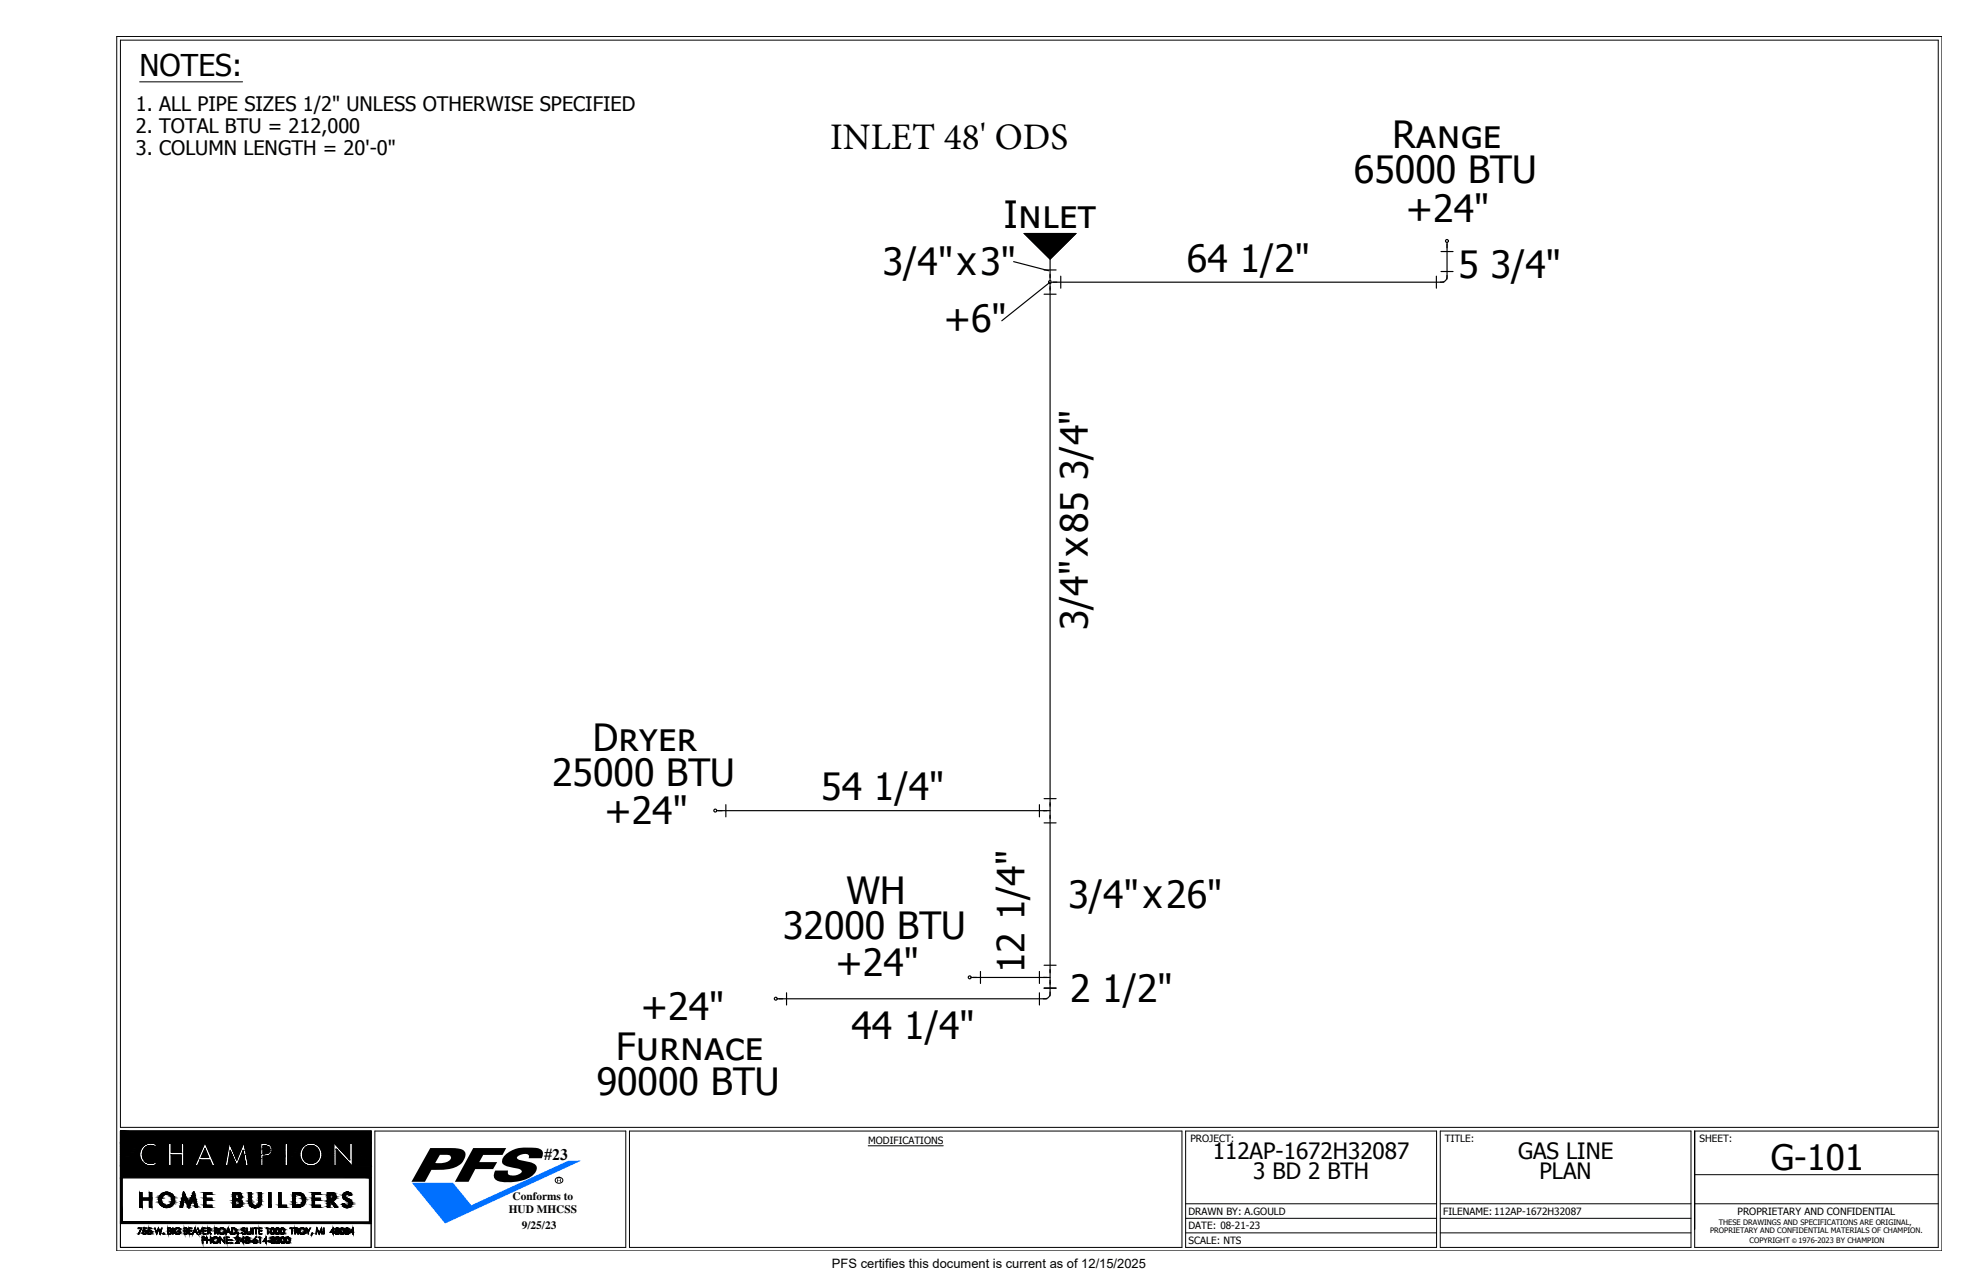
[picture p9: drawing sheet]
<svg xmlns="http://www.w3.org/2000/svg" width="432mm" height="279mm" viewBox="0 0 432 279" stroke-linecap="round" stroke-linejoin="round" font-family="sans-serif">
<defs><g id="words">
<g font-size="8.2">
<text x="181.2" y="32.6">INLET 48' ODS</text>
<text x="304" y="32.3">Range</text>
<text x="295.6" y="39.9">65000 BTU</text>
<text x="219.1" y="49.8">Inlet</text>
<text x="306.9" y="48.4">+24&quot;</text>
<text x="259.1" y="59.3">64 1/2&quot;</text>
<text x="192.7" y="60.1">3/4&quot;x3&quot;</text>
<text x="318.4" y="60.6">5 3/4&quot;</text>
<text x="206" y="72.5">+6&quot;</text>
<text x="237.5" y="137.6" transform="rotate(-90 237.5 137.6)">3/4&quot;x85 3/4&quot;</text>
<text x="129.4" y="163.9">Dryer</text>
<text x="120.5" y="171.5">25000 BTU</text>
<text x="132" y="180">+24&quot;</text>
<text x="179.3" y="174.7">54 1/4&quot;</text>
<text x="184.8" y="197.4">WH</text>
<text x="233.3" y="198.1">3/4&quot;x26&quot;</text>
<text x="170.9" y="205">32000 BTU</text>
<text x="182.4" y="213">+24&quot;</text>
<text x="223.6" y="212.4" transform="rotate(-90 223.6 212.4)">12 1/4&quot;</text>
<text x="233.6" y="218.7">2 1/2&quot;</text>
<text x="139.9" y="222.6">+24&quot;</text>
<text x="185.9" y="226.9">44 1/4&quot;</text>
<text x="134.5" y="231.4">Furnace</text>
<text x="130.3" y="239.1">90000 BTU</text>
</g>
<text font-size="7.6" x="386.5" y="255.3">G-101</text>
<text font-size="6.6" x="30.5" y="16.5">NOTES:</text>
<g font-size="4.9">
<text x="264.8" y="253">112AP-1672H32087</text>
<text x="273.6" y="257.4">3 BD 2 BTH</text>
<text x="331.4" y="253">GAS LINE</text>
<text x="336.1" y="257.4">PLAN</text>
</g>
<g font-size="4.4">
<text x="29.7" y="24.3">1. ALL PIPE SIZES 1/2&quot; UNLESS OTHERWISE SPECIFIED</text>
<text x="29.7" y="29">2. TOTAL BTU = 212,000</text>
<text x="29.7" y="33.8">3. COLUMN LENGTH = 20'-0&quot;</text>
</g>
<text font-size="3.5" x="118.8" y="253.3">#23</text>
<text font-size="2.8" x="181.6" y="276.8">PFS certifies this document is current as of 12/15/2025</text>
<g font-size="2.5">
<text x="111.9" y="261.9">Conforms to</text>
<text x="111.1" y="264.8">HUD MHCSS</text>
<text x="113.9" y="268.3">9/25/23</text>
</g>
<g font-size="2.2">
<text x="189.5" y="249.6">MODIFICATIONS</text>
<text x="259.9" y="249.3">PROJECT:</text>
<text x="315.4" y="249.3">TITLE:</text>
<text x="371" y="249.3">SHEET:</text>
<text x="259.5" y="265.1">DRAWN BY: A.GOULD</text>
<text x="259.5" y="268.3">DATE: 08-21-23</text>
<text x="315" y="265.1">FILENAME: 112AP-1672H32087</text>
<text x="379.3" y="265.3">PROPRIETARY AND CONFIDENTIAL</text>
<text x="259.5" y="271.5">SCALE: NTS</text>
</g>
<g font-size="1.6">
<text x="373.3" y="269.2">PROPRIETARY AND CONFIDENTIAL MATERIALS OF CHAMPION.</text>
<text x="375.2" y="267.4">THESE DRAWINGS AND SPECIFICATIONS ARE ORIGINAL,</text>
<text x="381.9" y="271.4">COPYRIGHT</text>
<text x="392.6" y="271.4">1976-2023 BY CHAMPION</text>
</g>
<text font-size="1.4" x="391.2" y="271.4">©</text>
</g></defs>
<g fill="#000" stroke="#000" stroke-width=".22">
<path d="M223.6 51h11.3l-5.7 5.6zM32.5 253.9h.7zM32.6 250.1h.6zM44.7 250.7l.9 1.9h-1.7zM50.1 249.4l1.6 3.8zM50.1 249.4h3.2l-1.6 3.8zM58.1 252.4h4.1zM67.2 253.8h1.4l-.4 .1zM67.5 250.1h.8zM73.1 249.6l3.2 3.5zM73.1 249.6h3.2v3.5zM73.4 250.8l.1 .1z"/>
<path d="M30.2 269.4h.1zM31.1 269.2h.2zM31.2 268.6h.2zM31.5 268.6h.1zM32.2 269.2h.1zM32.3 268.6h.2zM32.6 269.4h.1zM32.6 268.6h.1zM35.6 269.2h.2zM37.3 269.2h.1zM38.6 268h.2zM39.1 269.2h.1z"/>
<path d="M41.1 263.6h.2zM46.4 271.1h.2zM46.9 271.4h.3zM46.9 270h.2zM48.2 269.4h.5zM48.3 268h.3zM48.9 268.4h.2zM49 268.9h.1zM50.4 270.6h.1zM50.4 271.4h.1zM50.4 270.7h.1zM51.1 269.3h.3z"/>
<path d="M51.6 261.7h1zM51.5 270.2h.1zM51.8 263.1h1zM52 269.2l-.2 .4zM52 269.2h.1l-.2 .4zM52.8 269.2h.2zM53.4 268.2h.2zM54.3 269.4h.2zM55.5 263.6h.3zM55.3 270.8h.2zM56 270.8h.1zM59.1 268.4h.1z"/>
<path d="M59.4 268.1h.2zM59.8 270.5h.1zM60.3 270.2h.2zM60.3 268.1h.3zM60.5 268.1h.1zM61.6 268.1h.1zM61.7 271.4h.2zM61.9 269.2h.1zM62 271h.1zM62.7 271.4h.3zM64.9 263.1h1.4zM65.2 263.1h1.1z"/>
<path d="M65.8 261.1h.7zM65.9 269.4h.1zM65.8 268h.2zM68.1 269.2l-.2 .4zM68.1 269.2h.1l-.2 .4zM69.7 269.2h.1zM72.3 261.7h.9zM73.2 268.8h.2zM73.5 268.1h.2zM73.8 268.4h.2zM74.3 268.3h.2zM74.6 269.4h.1z"/>
<path d="M74.6 269.4h.2zM74.6 268.1h.1zM75 262.8h.2zM75.4 268.8h.1zM75.7 260.2h.4zM76.3 260.9h.2z"/>
<path d="M26.3 257.1l.4 9.6v-9.6zM26.3 257.1l.4 9.6h-.4z"/>
<path d="M26.3 252l4.2 .5v-.5zM26.3 252l4.2 .5h-4.2z"/>
<path d="M26.3 251.5l4.2 .5v-.5zM26.3 251.5l4.2 .5h-4.2z"/>
<path d="M26.3 252.5l4.4 .5-.2-.5zM26.3 252.5l4.4 .5h-4.4z"/>
<path d="M26.3 253l4.6 .4-.2-.4zM26.3 253l4.6 .4h-4.6z"/>
<path d="M26.3 251l4.2 .5 .2-.5zM26.3 251l4.2 .5h-4.2z"/>
<path d="M26.3 253.4l4.9 .4-.3-.4zM26.3 253.4l4.9 .4h-4.9z"/>
<path d="M26.3 250.6l4.4 .4 .2-.4zM26.3 250.6l4.4 .4h-4.4z"/>
<path d="M26.3 253.8l5.2 .3-.3-.3zM26.3 253.8l5.2 .3h-5.2z"/>
<path d="M26.3 250.2l4.6 .4 .3-.4zM26.3 250.2l4.6 .4h-4.6z"/>
<path d="M26.3 254.1l5.7 .2-.5-.2zM26.3 254.1l5.7 .2h-5.7z"/>
<path d="M26.3 249.9l4.9 .3 .4-.3zM26.3 249.9l4.9 .3h-4.9z"/>
<path d="M26.3 254.3l6.1 .2-.4-.2zM26.3 254.3l6.1 .2h-6.1z"/>
<path d="M26.3 249.7l5.3 .2 .4-.2zM26.3 249.7l5.3 .2h-5.3z"/>
<path d="M26.3 254.5h6.4zM26.3 254.5h6.4z"/>
<path d="M26.3 249.6l5.7 .1 .5-.1zM26.3 249.6l5.7 .1h-5.7z"/>
<path d="M32.5 253.9h.7zM32.6 253.9h.6z"/>
<path d="M26.3 254.5h6.6zM26.3 254.5h6.6z"/>
<path d="M26.3 249.5h6.6zM26.3 249.5l6.2 .1z"/>
<path d="M32.6 250.1h.7zM32.5 250.1h.8z"/>
<path d="M32.5 250.1h1zM32.3 250.1h1.2z"/>
<path d="M32.3 253.8h1.2zM32.3 253.8l.9 .1z"/>
<path d="M32.3 250.1l1.3 .1zM32.2 250.2h1.4z"/>
<path d="M32.2 253.8h1.4zM32.2 253.8h1.3z"/>
<path d="M32.2 250.2l1.7 .1zM32 250.3l.2-.1 1.7 .1z"/>
<path d="M32 253.7l1.6 .1 .2-.1zM32 253.7l1.6 .1h-1.4z"/>
<path d="M32 250.3l2 .1zM31.9 250.4h2.1z"/>
<path d="M31.8 253.6h2.1zM31.8 253.6l2 .1z"/>
<path d="M31.9 250.4l2.2 .1-.1-.1zM31.7 250.5l.2-.1 2.2 .1z"/>
<path d="M31.7 253.4l2.2 .2 .2-.2zM31.7 253.4l2.2 .2h-2.1z"/>
<path d="M33.8 254.3l3 .1zM33.6 254.4h3.2z"/>
<path d="M31.2 251.2l5.6 .4v-.4zM31.2 251.2l5.6 .4h-5.7z"/>
<path d="M31.1 251.6l5.7 .4v-.4zM31.1 251.6l5.7 .4h-5.7z"/>
<path d="M31.1 252l5.7 .4v-.4zM31.1 252l5.7 .4h-5.7z"/>
<path d="M31.1 252.4l5.7 .4v-.4zM31.1 252.4l5.7 .4h-5.6z"/>
<path d="M31.2 252.8l5.6 .3v-.3zM31.2 252.8l5.6 .3h-5.4z"/>
<path d="M31.4 253.1l5.4 .3v-.3zM31.4 253.1l5.4 .3h-5.2z"/>
<path d="M31.6 253.4h5.2zM31.6 253.4h5.2z"/>
<path d="M34.1 253.4l2.7 .1zM34.1 253.4l2.7 .1z"/>
<path d="M34.1 253.5l2.7 .1zM34.1 253.5l2.7 .1z"/>
<path d="M34.1 253.6l2.7 .2v-.2zM34.1 253.6l2.7 .2h-2.7z"/>
<path d="M34.1 253.8l2.7 .3v-.3zM34.1 253.8l2.7 .3h-2.7z"/>
<path d="M34.1 254.1h2.7zM34.1 254.1h2.7z"/>
<path d="M34.1 254.1l2.7 .1zM34.1 254.1l2.7 .1z"/>
<path d="M34.1 254.2l2.7 .1v-.1zM33.8 254.3l.3-.1 2.7 .1z"/>
<path d="M31.7 250.5l5.1 .1zM31.6 250.6h5.2z"/>
<path d="M31.6 250.6l5.2 .3v-.3zM31.6 250.6l5.2 .3h-5.4z"/>
<path d="M31.4 250.9l5.4 .3v-.3zM31.4 250.9l5.4 .3h-5.6z"/>
<path d="M34.1 249.9l2.7 .2v-.2zM34.1 249.9l2.7 .2h-2.7z"/>
<path d="M34.1 250.1l2.7 .3v-.3zM34.1 250.1l2.7 .3h-2.7z"/>
<path d="M34.1 250.4l2.7 .1zM34.1 250.4l2.7 .1z"/>
<path d="M34.1 250.5h2.7zM34.1 250.5h2.7z"/>
<path d="M33.6 249.6l3.2 .1zM33.6 249.6l3.2 .1z"/>
<path d="M33.8 249.7l3 .1v-.1zM33.8 249.7l3 .1h-2.7z"/>
<path d="M34.1 249.8l2.7 .1zM34.1 249.8l2.7 .1z"/>
<path d="M34.1 249.9h2.7zM34.1 249.9h2.7z"/>
<path d="M37.4 252.1l2.2 2.3v-2.3zM37.4 252.1l2.2 2.3h-2.2z"/>
<path d="M37.4 249.6l2.2 1.9v-1.9zM37.4 249.6l2.2 1.9h-2.2z"/>
<path d="M40.1 249.6l2.4 4.8 2.2-4.8zM40.1 249.6l2.4 4.8h-2.4z"/>
<path d="M33.6 249.6h11.1zM33.6 249.6h11.1z"/>
<path d="M32.9 249.5h11.8zM32.9 249.5l11.8 .1z"/>
<path d="M26.3 249.4h18.4zM26.3 249.4l18.4 .1z"/>
<path d="M43.7 253.2l2.6 1.2-.5-1.2zM43.7 253.2l2.6 1.2h-3.2z"/>
<path d="M44.7 249.4l4.4 5 1-5zM44.7 249.4l4.4 5h-2.2z"/>
<path d="M50.3 251.2l1.3 3.2zM50.3 251.2l1.3 3.2h-1.9z"/>
<path d="M33.5 254.4l18.1 .1zM33.2 254.5h18.4z"/>
<path d="M33.6 254.4h18zM33.5 254.4h18.1z"/>
<path d="M33.2 254.5h18.5zM32.9 254.5h18.8z"/>
<path d="M53 251.2l.6 3.2zM53 251.2l.6 3.2h-1.9z"/>
<path d="M53.6 251.1l3.3 .9v-.9zM53.6 251.1l3.3 .9h-3.1z"/>
<path d="M53.8 252l3.1 .9v-.9zM53.8 252l3.1 .9h-3z"/>
<path d="M53.9 252.9l3 .4v-.4zM53.9 252.9l3 .4h-2.9z"/>
<path d="M54 253.3l2.9 .4v-.4zM54 253.3l2.9 .4h-2.8z"/>
<path d="M54.1 253.7l2.8 .3v-.3zM54.1 253.7l2.8 .3h-2.8z"/>
<path d="M54.1 254l2.8 .2v-.2zM54.1 254l2.8 .2h-2.7z"/>
<path d="M54.2 254.2l2.7 .1v-.1zM54.2 254.2l2.7 .1h-2.7z"/>
<path d="M54.2 254.3l2.7 .1zM54.2 254.3l2.7 .1z"/>
<path d="M53.4 250.4l3.5 .3v-.3zM53.4 250.4l3.5 .3h-3.4z"/>
<path d="M53.5 250.7l3.4 .4v-.4zM53.5 250.7l3.4 .4h-3.3z"/>
<path d="M53.4 250l3.5 .4v-.4zM53.4 250l3.5 .4h-3.5z"/>
<path d="M53.3 249.6h3.6zM53.3 249.6h3.6z"/>
<path d="M53.3 249.6l3.6 .2v-.2zM53.3 249.6l3.6 .2h-3.6z"/>
<path d="M53.3 249.8l3.6 .2v-.2zM53.3 249.8l3.6 .2h-3.5z"/>
<path d="M57.4 251.8h.3zM57.4 251.8h.3z"/>
<path d="M57.4 250.1h.3zM57.4 250.1h.3z"/>
<path d="M57.4 250.1h.3zM57.4 250.1h.3z"/>
<path d="M57.4 250.1l.8 .1zM57.4 250.1l.8 .1z"/>
<path d="M57.4 251.8h.3zM57.4 251.8h.4z"/>
<path d="M57.4 251.8h.8zM57.4 251.8h.4z"/>
<path d="M57.4 250.2h.9zM57.4 250.2h.9z"/>
<path d="M57.4 250.2l1.1 .1zM57.4 250.2l1.1 .1zM57.4 250.3h1.1zM57.4 250.3h1.1z"/>
<path d="M57.4 251.8h.9zM57.4 251.8h.8z"/>
<path d="M57.4 251.7h1.1zM57.4 251.7l.9 .1z"/>
<path d="M57.4 250.3l1.3 .1-.2-.1zM57.4 250.3l1.3 .1h-1.3z"/>
<path d="M57.4 251.7h1.1zM57.4 251.7h1.1z"/>
<path d="M57.4 250.4l1.4 .2-.1-.2zM57.4 250.4l1.4 .2h-1.4z"/>
<path d="M57.4 251.5l1.1 .2 .2-.2zM57.4 251.5l1.1 .2h-1.1z"/>
<path d="M57.4 251.4l1.3 .1 .1-.1zM57.4 251.4l1.3 .1h-1.3z"/>
<path d="M57.4 250.6l1.4 .1zM57.4 250.6l1.4 .1z"/>
<path d="M57.4 250.7l1.5 .3-.1-.3zM57.4 250.7l1.5 .3h-1.5z"/>
<path d="M57.4 251.3h1.4zM57.4 251.3l1.4 .1z"/>
<path d="M57.4 251h1.5zM57.4 251h1.5z"/>
<path d="M57.4 251l1.4 .3 .1-.3zM57.4 251l1.4 .3h-1.4z"/>
<path d="M59.4 251.3l2.8 .3v-.3zM59.4 251.3l2.8 .3h-2.9z"/>
<path d="M59.3 251.6l2.9 .3v-.3zM59.3 251.6l2.9 .3h-3.1z"/>
<path d="M59.1 251.9l3.1 .2v-.2zM58.9 252.1l.2-.2 3.1 .2z"/>
<path d="M58.9 252.1l3.3 .1v-.1zM58.7 252.2l.2-.1 3.3 .1z"/>
<path d="M58.7 252.2l3.5 .1zM58.4 252.3h3.8z"/>
<path d="M58.4 252.3l3.8 .1zM58.1 252.4h4.1zM57.8 252.4h4.4z"/>
<path d="M57.4 252.4l4.8 .1zM57.4 252.4l4.8 .1z"/>
<path d="M57.4 252.5l4.8 .2v-.2zM57.4 252.5l4.8 .2h-4.8z"/>
<path d="M57.4 252.7l4.8 .3v-.3zM57.4 252.7l4.8 .3h-4.8z"/>
<path d="M57.4 253l4.8 .4v-.4zM57.4 253l4.8 .4h-4.8z"/>
<path d="M57.4 253.4l4.8 .4v-.4zM57.4 253.4l4.8 .4h-4.8z"/>
<path d="M57.4 253.8l4.8 .3v-.3zM57.4 253.8l4.8 .3h-4.8z"/>
<path d="M57.4 254.1l4.8 .2v-.2zM57.4 254.1l4.8 .2h-4.8z"/>
<path d="M57.4 254.3l4.8 .1zM57.4 254.3l4.8 .1z"/>
<path d="M59.3 250.4l2.9 .3v-.3zM59.3 250.4l2.9 .3h-2.8z"/>
<path d="M59.4 250.7l2.8 .3v-.3zM59.4 250.7l2.8 .3h-2.8z"/>
<path d="M59.4 251l2.8 .3v-.3zM59.4 251l2.8 .3h-2.8z"/>
<path d="M59 249.9l3.2 .2v-.2zM59 249.9l3.2 .2h-3z"/>
<path d="M59.2 250.1l3 .3v-.3zM59.2 250.1l3 .3h-2.9z"/>
<path d="M57.5 249.6h4.7zM57.5 249.6h4.7z"/>
<path d="M58 249.6l4.2 .1zM58 249.6l4.2 .1z"/>
<path d="M58.4 249.7l3.8 .1v-.1zM58.4 249.7l3.8 .1h-3.4z"/>
<path d="M58.8 249.8l3.4 .1v-.1zM58.8 249.8l3.4 .1h-3.2z"/>
<path d="M62.8 252l2.7 .5-.1-.5zM62.8 252l2.7 .5h-2.7z"/>
<path d="M62.8 251.5l2.6 .5 .1-.5zM62.8 251.5l2.6 .5h-2.6z"/>
<path d="M62.8 252.5l2.9 .5-.2-.5zM62.8 252.5l2.9 .5h-2.9z"/>
<path d="M62.8 253l3.1 .4-.2-.4zM62.8 253l3.1 .4h-3.1z"/>
<path d="M62.8 251l2.7 .5 .2-.5zM62.8 251l2.7 .5h-2.7z"/>
<path d="M62.8 253.4l3.4 .4-.3-.4zM62.8 253.4l3.4 .4h-3.4z"/>
<path d="M62.8 250.6l2.9 .4 .2-.4zM62.8 250.6l2.9 .4h-2.9z"/>
<path d="M62.8 253.8l3.7 .3-.3-.3zM62.8 253.8l3.7 .3h-3.7z"/>
<path d="M62.8 250.2l3.1 .4 .3-.4zM62.8 250.2l3.1 .4h-3.1z"/>
<path d="M62.8 254.1l4.1 .2-.4-.2zM62.8 254.1l4.1 .2h-4.1z"/>
<path d="M62.8 249.9l3.4 .3 .3-.3zM62.8 249.9l3.4 .3h-3.4z"/>
<path d="M62.8 254.3l4.4 .1zM62.8 254.3l4.4 .1z"/>
<path d="M62.8 249.7l3.7 .2 .4-.2zM62.8 249.7l3.7 .2h-3.7z"/>
<path d="M67.2 253.8l1 .1zM67.5 253.9h.7z"/>
<path d="M51.7 254.4l15.7 .1zM51.7 254.4l15.7 .1z"/>
<path d="M62.8 249.6h4.4zM62.8 249.6l4.1 .1z"/>
<path d="M51.7 254.5h15.9zM51.7 254.5h15.9z"/>
<path d="M53.3 249.6h14.1zM53.3 249.6h13.9z"/>
<path d="M51.7 254.5h16.2zM51.7 254.5h16.2z"/>
<path d="M53.3 249.5h14.6zM53.3 249.5l14.1 .1z"/>
<path d="M67.5 250.1l1.1 .1zM67.1 250.2h1.5z"/>
<path d="M67.1 250.2l1.9 .2-.4-.2zM66.8 250.4l.3-.2 1.9 .2z"/>
<path d="M66.8 253.6l1.8 .2 .3-.2zM66.8 253.6l1.8 .2h-1.4z"/>
<path d="M66.8 250.4l2.4 .2-.2-.2zM66.5 250.6l.3-.2 2.4 .2z"/>
<path d="M66.6 253.4l2.3 .2 .3-.2zM66.6 253.4l2.3 .2h-2.1z"/>
<path d="M66.5 250.6l2.9 .3-.2-.3zM66.5 250.6l2.9 .3h-3.1z"/>
<path d="M66.3 250.9l3.3 .3-.2-.3zM66.3 250.9l3.3 .3h-3.4z"/>
<path d="M66.3 253.1l2.9 .3 .2-.3zM66.3 253.1l2.9 .3h-2.6z"/>
<path d="M66.2 251.2l3.5 .4-.1-.4zM66.2 251.2l3.5 .4h-3.6z"/>
<path d="M66.2 252.8l3.2 .3 .2-.3zM66.2 252.8l3.2 .3h-3.1z"/>
<path d="M66.1 251.6l3.6 .4v-.4zM66.1 251.6l3.6 .4h-3.7z"/>
<path d="M66.1 252.4l3.5 .4 .1-.4zM66.1 252.4l3.5 .4h-3.4z"/>
<path d="M66 252l3.7 .4v-.4zM66 252l3.7 .4h-3.6z"/>
<path d="M69.9 253.4l3 .4v-.4zM69.9 253.4l3 .4h-3.3z"/>
<path d="M70.3 251.5l2.6 .5v-.5zM70.3 251.5l2.6 .5h-2.6z"/>
<path d="M70.3 252l2.6 .5v-.5zM70.3 252l2.6 .5h-2.6z"/>
<path d="M70.3 252.5l2.6 .5v-.5zM70.3 252.5l2.6 .5h-2.8z"/>
<path d="M70.1 253l2.8 .4v-.4zM70.1 253l2.8 .4h-3z"/>
<path d="M69.6 253.8l3.3 .3v-.3zM69.3 254.1l.3-.3 3.3 .3z"/>
<path d="M69.3 254.1l3.6 .2v-.2zM68.8 254.3l.5-.2 3.6 .2z"/>
<path d="M68.8 254.3l4.1 .1zM68.5 254.4h4.4z"/>
<path d="M69.9 250.6l3 .4v-.4zM69.9 250.6l3 .4h-2.8z"/>
<path d="M70.1 251l2.8 .5v-.5zM70.1 251l2.8 .5h-2.6z"/>
<path d="M67.9 249.5l5 .1zM67.9 249.5l5 .1z"/>
<path d="M69.6 250.2l3.3 .4v-.4zM69.6 250.2l3.3 .4h-3z"/>
<path d="M26.3 249.3l46.6 .1zM26.3 249.3l46.6 .1z"/>
<path d="M53.3 249.4l19.6 .1zM53.3 249.4l19.6 .1z"/>
<path d="M69.3 249.9l3.6 .3v-.3zM69.3 249.9l3.6 .3h-3.3z"/>
<path d="M68.8 249.7l4.1 .2v-.2zM68.8 249.7l4.1 .2h-3.6z"/>
<path d="M68.4 249.6l4.5 .1v-.1zM68.4 249.6l4.5 .1h-4.1z"/>
<path d="M73.4 250.9l3.3 3.5zM73.4 250.9l3.3 3.5h-3.3z"/>
<path d="M68.5 254.4l8.3 .1zM68.4 254.5h8.4z"/>
<path d="M68.4 254.5h8.4zM68.1 254.5h8.7z"/>
<path d="M68.1 254.5h8.7zM67.9 254.5h8.9z"/>
<path d="M26.3 254.5l50.6 .1zM26.3 254.5l50.6 .1z"/>
<path d="M76.9 249.6l4.1 5v-5zM76.9 249.6l4.1 5h-4.1z"/>
<path d="M26.3 254.6l54.7 2.5v-2.5zM26.3 254.6l54.7 2.5h-54.7z"/>
<path d="M80.6 257.1l.4 9.6v-9.6zM80.6 257.1l.4 9.6h-.4z"/>
<path d="M26.3 246.9l54.7 2.4v-2.4zM26.3 246.9l54.7 2.4h-54.7z"/>
<path d="M72.9 249.3l8.1 .3v-.3zM72.9 249.3l8.1 .3h-7.9z"/>
<path d="M30.8 268.2l-.5 1.2 .6-1.2zM30.8 268.2l-.5 1.2h-.1z"/>
<path d="M30.1 268.1l.8 .1v-.1zM30.1 268.1l.8 .1h-.8z"/>
<path d="M30.5 262l.5 1.5v-1.5zM30.5 262l.5 1.5h-.5z"/>
<path d="M30.5 260.3l.5 1.2v-1.2zM30.5 260.3l.5 1.2h-.5z"/>
<path d="M31.2 268.6h.2zM31.2 268.6h.2z"/>
<path d="M31.2 268.6h.2zM31.2 268.6h.2z"/>
<path d="M31.1 269.2h.2zM31.1 269.2h.2z"/>
<path d="M31.2 269.2h.2zM31.2 269.2h.2z"/>
<path d="M31.2 268.6h.2zM31.2 268.6h.3z"/>
<path d="M31.2 269.2l.2 .1zM31.2 269.2l.2 .1z"/>
<path d="M31.2 269.3h.3zM31.2 269.3h.3z"/>
<path d="M31.4 268.2v.4zM31.4 268.2v.4h-.2z"/>
<path d="M31.2 268.6h.3zM31.2 268.6h.3z"/>
<path d="M31.5 268.6h.2zM31.4 268.6h.3z"/>
<path d="M31.4 269.4h.3zM31.4 269.4h.2z"/>
<path d="M31.4 268.6h.4zM31.4 268.6h.4z"/>
<path d="M31.4 268.6h.4zM31.4 268.6h.4z"/>
<path d="M31.2 268.6h.6zM31.2 268.6h.6z"/>
<path d="M31.3 269.4h.5zM31.3 269.4h.4z"/>
<path d="M31.3 269.4h.5zM31.3 269.4h.5z"/>
<path d="M31.2 268.6h.6zM31.2 268.6h.6z"/>
<path d="M31.5 268.6h.4zM31.5 268.6h.4z"/>
<path d="M31.2 269.3h.6zM31.2 269.3l.6 .1z"/>
<path d="M31.6 268.6h.3zM31.6 268.6h.3z"/>
<path d="M31.6 268.6h.3zM31.6 268.6h.3z"/>
<path d="M31.7 268.6l.2 .1zM31.7 268.6l.2 .1z"/>
<path d="M31.7 269.3h.2zM31.6 269.3h.3z"/>
<path d="M31.6 269.3h.3zM31.5 269.3h.3z"/>
<path d="M31.9 268.9h.1zM31.9 268.9h.1z"/>
<path d="M31.4 268.1l.5 .1v-.1zM31.4 268.1l.5 .1h-.5z"/>
<path d="M31.8 269.2h.1zM31.8 269.2h.1z"/>
<path d="M31.8 269.2h.1zM31.7 269.3h.2z"/>
<path d="M31.8 268.7l.2 .1zM31.8 268.7l.2 .1z"/>
<path d="M31.8 269.1h.2zM31.8 269.1l.1 .1z"/>
<path d="M31.8 268.8h.2zM31.8 268.8h.2z"/>
<path d="M31.8 268.8l.2 .1zM31.8 268.8l.2 .1z"/>
<path d="M31.8 269.1h.2zM31.8 269.1h.2z"/>
<path d="M31.8 268.9h.2zM31.8 268.9h.2z"/>
<path d="M31.9 268.9l.1 .2zM31.9 268.9l.1 .2z"/>
<path d="M32.3 268.6h.2zM32.3 268.6h.2z"/>
<path d="M32.2 269.2h.2zM32.2 269.2h.2z"/>
<path d="M32.2 269.2h.2zM32.2 269.2h.2z"/>
<path d="M32.3 269.2l.1 .1zM32.3 269.2l.1 .1z"/>
<path d="M32.3 269.3h.3zM32.3 269.3h.3z"/>
<path d="M32.3 268.6h.2zM32.3 268.6h.3z"/>
<path d="M32.4 268.2v.4l.2-.4zM32.4 268.2l-.1 .4z"/>
<path d="M32.6 268.6h.2zM32.5 268.6h.3z"/>
<path d="M32.5 269.4h.2zM32.5 269.4h.2z"/>
<path d="M32.5 268.6h.3zM32.5 268.6h.3z"/>
<path d="M32.5 268.6h.4zM32.4 268.6h.5z"/>
<path d="M32.4 269.4h.4zM32.4 269.4h.3z"/>
<path d="M32.3 268.6h.6zM32.3 268.6h.6z"/>
<path d="M32.4 269.4h.5zM32.4 269.4h.4z"/>
<path d="M32.3 269.3h.6zM32.3 269.3l.6 .1z"/>
<path d="M32.3 268.6h.6zM32.3 268.6h.6z"/>
<path d="M32.6 268.6h.3zM32.6 268.6h.3z"/>
<path d="M32.7 268.6h.2zM32.7 268.6h.2z"/>
<path d="M32.7 268.6l.3 .1zM32.7 268.6l.3 .1z"/>
<path d="M32.8 269.3h.1zM32.7 269.3h.2z"/>
<path d="M32.7 269.3h.2zM32.6 269.3h.3z"/>
<path d="M32.9 268.9h.2zM32.9 268.9h.2z"/>
<path d="M32.9 269.2h.1zM32.8 269.2h.2z"/>
<path d="M32.8 269.2h.2zM32.8 269.3h.1z"/>
<path d="M32.5 268.1l.5 .1v-.1zM32.5 268.1l.5 .1h-.6z"/>
<path d="M32.9 268.7l.1 .1zM32.9 268.7l.1 .1z"/>
<path d="M32.9 268.8h.1zM32.9 268.8h.1z"/>
<path d="M32.9 268.8l.2 .1zM32.9 268.8l.2 .1z"/>
<path d="M32.9 269.1h.2zM32.9 269.1l.1 .1z"/>
<path d="M32.9 268.9h.2zM32.9 268.9h.2z"/>
<path d="M32.9 269.1h.2zM32.9 269.1h.2z"/>
<path d="M32.9 268.9l.2 .2zM32.9 268.9l.2 .2z"/>
<path d="M32.6 262l.5 1.5v-1.5zM32.6 262l.5 1.5h-.5z"/>
<path d="M32.6 260.3l.5 1.2v-1.2zM32.6 260.3l.5 1.2h-.5z"/>
<path d="M30.5 261.5l2.6 .5v-.5zM30.5 261.5l2.6 .5h-2.6z"/>
<path d="M33.8 268.1l.4 1zM33.8 268.1l.4 1z"/>
<path d="M34.1 269.1l.1 .3zM34.1 269.1h.2l-.1 .3z"/>
<path d="M34.5 268.3l-.2 .8 .3-.8zM34.5 268.3l-.2 .8h-.1z"/>
<path d="M34.6 268l.1 .3zM34.6 268l.1 .3h-.2z"/>
<path d="M34.6 268.3l.4 .8zM34.6 268.3l.4 .8h-.2z"/>
<path d="M34.8 269.1l.2 .3 .1-.3zM34.8 269.1l.2 .3z"/>
<path d="M34.6 261.9l.6 .3v-.3zM34.6 261.9l.6 .3h-.5z"/>
<path d="M34.7 262.2l.6 .1zM34.7 262.2l.6 .1z"/>
<path d="M34.7 261.7l.5 .2v-.2zM34.7 261.7l.5 .2h-.6z"/>
<path d="M34.7 262.3l.6 .1v-.1zM34.7 262.3l.6 .1h-.6z"/>
<path d="M34.7 261.6h.6zM34.7 261.6l.5 .1z"/>
<path d="M34.7 262.4l.7 .2-.1-.2zM34.7 262.4l.7 .2h-.6z"/>
<path d="M34.7 261.5l.6 .1v-.1zM34.7 261.5l.6 .1h-.6z"/>
<path d="M35.3 268.1l-.2 1 .3-1zM35.3 268.1l-.3 1z"/>
<path d="M34.8 262.6l.8 .2-.2-.2zM34.8 262.6l.8 .2h-.7z"/>
<path d="M34.8 262.6h.6zM34.8 262.6h.6z"/>
<path d="M34.8 261.3l.5 .2 .1-.2zM34.8 261.3l.5 .2h-.6z"/>
<path d="M34.8 261.2l.6 .1zM34.8 261.2l.6 .1z"/>
<path d="M34.9 262.8h.7zM34.9 262.8h.7z"/>
<path d="M34.9 261.1l.5 .1 .2-.1zM34.9 261.1l.5 .1h-.6z"/>
<path d="M34.9 262.8l.8 .1zM34.9 262.8l.8 .1z"/>
<path d="M34.9 261h.7zM34.9 261l.7 .1z"/>
<path d="M35.7 263.5h1.3zM35.7 263.5h1.3z"/>
<path d="M35 262.9l.9 .2zM35 262.9l.9 .2h-.8z"/>
<path d="M35 260.9h.7zM35 260.9l.6 .1h-.7z"/>
<path d="M35.6 269.2l.2 .1zM35.6 269.2l.2 .1z"/>
<path d="M35.6 269.3l.2 .1zM35.6 269.3l.2 .1z"/>
<path d="M35.6 269.4h.2zM35.6 269.4h.1z"/>
<path d="M35.1 263.1h1.1zM35.1 263.1h1.1z"/>
<path d="M35.1 260.8l.6 .1 .2-.1zM35.1 260.8l.6 .1h-.7z"/>
<path d="M35.1 260.7h1.1zM35.1 260.7h1.2z"/>
<path d="M35.1 260.7h1.1zM35.1 260.7l.8 .1z"/>
<path d="M35.1 263.1h1.2zM35.1 263.1h1.2z"/>
<path d="M35.1 263.1h1.3zM35.1 263.1h1.3z"/>
<path d="M35.2 260.7h1.2zM35.2 260.7h1.1z"/>
<path d="M36.7 269.3h.6zM36.7 269.3h.6z"/>
<path d="M36.7 268.7h.6zM36.7 268.7h.6z"/>
<path d="M36 263.6h.7zM36 263.6h.4z"/>
<path d="M36.4 260.2l.3 .1zM36 260.3h.7z"/>
<path d="M36 260.3l1 .1zM35.7 260.4h1.3z"/>
<path d="M36.7 268.1l.1 .5v-.5zM36.7 268.1l.1 .5h-.1z"/>
<path d="M36.7 268.7l.1 .6v-.6zM36.7 268.7l.1 .6h-.1z"/>
<path d="M36.7 269.4h.2zM36.7 269.4h.3z"/>
<path d="M36.7 268.1h.3zM36.7 268.1h.3z"/>
<path d="M36.7 269.4h.3zM36.7 269.4h.5z"/>
<path d="M35.7 263.5h1.3zM35.7 263.5l1 .1zM36 263.6h.7zM36 263.6h.7z"/>
<path d="M35.7 260.4l1.6 .1-.3-.1zM35.4 260.5l.3-.1 1.6 .1z"/>
<path d="M36.7 268.1h.4zM36.7 268.1h.4z"/>
<path d="M36.7 268.1h.5zM36.7 268.1h.5z"/>
<path d="M37.2 268.2h.1zM37.2 268.2h.1z"/>
<path d="M37.2 268.6h.1zM37.2 268.6h.1z"/>
<path d="M36.7 268.6h.5zM36.7 268.6h.5z"/>
<path d="M36.7 268.6l.5 .1zM36.7 268.6l.5 .1z"/>
<path d="M36.7 268.7h.6zM36.7 268.7h.6z"/>
<path d="M37.2 268.8h.1zM37.2 268.8h.1z"/>
<path d="M36.7 268.1h.6zM36.7 268.1h.6z"/>
<path d="M37.2 268.4h.1zM37.2 268.4h.1z"/>
<path d="M36.9 268.1l.4 .1zM36.9 268.1l.4 .1z"/>
<path d="M37 268.2h.3zM37 268.2h.3z"/>
<path d="M37.1 268.6h.2zM36.9 268.6h.3z"/>
<path d="M37.3 269.2h.1zM37.3 269.2h.1z"/>
<path d="M37.3 269.2h.1zM37.3 269.2h.1z"/>
<path d="M37.2 268.6h.1zM37.2 268.6h.1z"/>
<path d="M37.2 268.6h.1zM37.1 268.6h.2z"/>
<path d="M37 268.7l.3 .1zM37 268.7l.3 .1z"/>
<path d="M36.7 269.3h.6zM36.7 269.3l.5 .1z"/>
<path d="M37.2 268.2h.1zM37.2 268.2h.1z"/>
<path d="M37.2 268.2l.1 .1zM37.2 268.2l.1 .1z"/>
<path d="M37.2 268.3l.1 .1zM37.2 268.3l.1 .1z"/>
<path d="M37.2 268.4h.1zM37.2 268.4h.1z"/>
<path d="M37.3 268.4v.1zM37.3 268.4v.1z"/>
<path d="M37.2 268.5l.1 .1zM37.2 268.5l.1 .1z"/>
<path d="M37.2 269.2l.1 .1zM37.1 269.3h.2z"/>
<path d="M37.1 268.8h.2zM37.1 268.8h.2z"/>
<path d="M37.2 268.8l.2 .1zM37.2 268.8l.2 .1z"/>
<path d="M37.1 269.3h.2zM36.9 269.3h.4z"/>
<path d="M35.4 263.3l1.6 .2 .3-.2zM35.4 263.3l1.6 .2h-1.3z"/>
<path d="M35.4 260.5l2.2 .2-.3-.2zM35.2 260.7l.2-.2 2.2 .2z"/>
<path d="M37.3 268.9h.1zM37.3 268.9h.1z"/>
<path d="M37.3 269l.1 .2zM37.3 269l.1 .2z"/>
<path d="M37.3 268.9l.1 .1zM37.3 268.9l.1 .1z"/>
<path d="M37.3 269h.1zM37.3 269h.1z"/>
<path d="M36.5 263.1h1.1zM36.4 263.1h1.2z"/>
<path d="M35.2 263.1l2.1 .2 .3-.2zM35.2 263.1l2.1 .2h-1.9zM35.4 263.3h1.9zM35.4 263.3h1.9z"/>
<path d="M36.4 260.7h1.2zM36.4 260.7h1.2z"/>
<path d="M36.5 260.7h1.1zM36.5 260.7h1.1z"/>
<path d="M36.6 263.1h1zM36.5 263.1h1.1z"/>
<path d="M36.6 260.7l1.1 .1zM36.6 260.7l1.1 .1z"/>
<path d="M36.8 263.1h.9zM36.6 263.1h1z"/>
<path d="M36.8 260.8l1 .1-.1-.1zM36.8 260.8l1 .1z"/>
<path d="M37 262.9l.7 .2 .1-.2zM36.8 263.1l.2-.2 .7 .2z"/>
<path d="M37 260.9l.8 .1zM37 260.9l.8 .1z"/>
<path d="M37.7 268.1l.1 1.3v-1.3zM37.7 268.1l.1 1.3h-.1z"/>
<path d="M37.1 262.8h.7zM37.1 262.8l.7 .1h-.8z"/>
<path d="M37.1 261l.8 .1zM37.1 261l.8 .1z"/>
<path d="M37.2 262.8h.7zM37.2 262.8h.6h-.7z"/>
<path d="M37.2 261.1l.8 .1-.1-.1zM37.2 261.1l.8 .1h-.6z"/>
<path d="M37.4 262.6l.5 .2 .1-.2zM37.4 262.6l.5 .2h-.7z"/>
<path d="M37.4 262.6h.6zM37.4 262.6h.6z"/>
<path d="M37.4 261.2l.6 .1zM37.4 261.2l.6 .1z"/>
<path d="M37.4 261.3l.7 .2-.1-.2zM37.4 261.3l.7 .2h-.6z"/>
<path d="M37.5 262.4l.5 .2 .1-.2zM37.5 262.4l.5 .2h-.6z"/>
<path d="M37.5 261.5l.6 .1v-.1zM37.5 261.5l.6 .1h-.6z"/>
<path d="M38.1 268.6h.1zM38.1 268.6h.1z"/>
<path d="M38.1 268.7h.1zM38.1 268.7h.1z"/>
<path d="M37.5 262.3l.6 .1v-.1zM37.5 262.3l.6 .1h-.6z"/>
<path d="M37.6 262.2l.5 .1zM37.6 262.2l.5 .1z"/>
<path d="M37.6 261.9l.5 .3v-.3zM37.6 261.9l.5 .3h-.5z"/>
<path d="M37.5 261.6l.6 .1zM37.5 261.6l.6 .1z"/>
<path d="M37.6 261.7l.5 .2v-.2zM37.6 261.7l.5 .2h-.5z"/>
<path d="M38.1 268.6l.1 .1zM38.1 268.6l.1 .1z"/>
<path d="M38.1 268.7h.1zM38.1 268.7h.1z"/>
<path d="M38.1 268.7l.1 .1zM38.1 268.7l.1 .1z"/>
<path d="M38.1 268.8l.1 .1zM38.1 268.8l.1 .1z"/>
<path d="M38.1 268.9h.2zM38.1 268.9h.2z"/>
<path d="M38.1 268.4h.2zM38.1 268.4h.2z"/>
<path d="M38.1 268.4l.1 .2zM38.1 268.4l.1 .2z"/>
<path d="M38.3 269.2h.2zM38.3 269.2h.2z"/>
<path d="M38.1 268.9l.2 .1zM38.1 268.9l.2 .1z"/>
<path d="M38.1 269l.2 .1zM38.1 269l.2 .1z"/>
<path d="M38.2 269.1h.2zM38.2 269.1h.2z"/>
<path d="M38.2 268.3h.2zM38.2 268.3h.2z"/>
<path d="M38.2 268.3h.2zM38.2 268.3l.1 .1z"/>
<path d="M38.2 269.1l.2 .1zM38.2 269.1l.2 .1z"/>
<path d="M38.2 269.2h.3zM38.2 269.2h.3z"/>
<path d="M38.3 268.2h.1zM38.3 268.2l.1 .1z"/>
<path d="M38.3 268.2h.2zM38.3 268.2h.1z"/>
<path d="M38.3 269.2l.3 .1zM38.3 269.2l.3 .1z"/>
<path d="M38.3 269.3h.4zM38.3 269.3h.4z"/>
<path d="M38.4 268.1h.2zM38.4 268.1h.3z"/>
<path d="M38.4 268.1h.2zM38.3 268.2h.2z"/>
<path d="M38.4 268.1h.3zM38.4 268.1h.4z"/>
<path d="M38.4 269.3h.3zM38.4 269.3h.3z"/>
<path d="M38.4 269.3h.4zM38.4 269.3h.4z"/>
<path d="M38.8 268.7h.6zM38.8 268.7h.6z"/>
<path d="M38.6 268h.3zM38.6 268h.3z"/>
<path d="M38.6 268l.4 .1zM38.5 268.1h.5z"/>
<path d="M38.6 269.4h.3zM38.6 269.4h.3z"/>
<path d="M38.5 269.4h.5zM38.5 269.4h.4z"/>
<path d="M38.5 268.1h.6zM38.5 268.1h.6z"/>
<path d="M38.5 268.1h.6zM38.5 268.1h.6z"/>
<path d="M38.4 269.4h.7zM38.4 269.4h.6z"/>
<path d="M38.4 268.1h.8zM38.4 268.1h.8z"/>
<path d="M38.4 269.3h.7zM38.4 269.3h.8z"/>
<path d="M38.4 269.3h.7zM38.4 269.3l.7 .1z"/>
<path d="M38.4 268.1h.8zM38.4 268.1h.8z"/>
<path d="M38.8 268.1h.4zM38.8 268.1h.4z"/>
<path d="M38.9 268.1l.3 .1zM38.9 268.1l.3 .1z"/>
<path d="M39.2 268.3h.1zM39.2 268.3h.1z"/>
<path d="M38.8 269.3h.4zM38.8 269.3h.4z"/>
<path d="M38.9 269.3h.3zM38.8 269.3h.4z"/>
<path d="M39 268.2h.2zM39 268.2h.2z"/>
<path d="M39 268.2l.3 .1zM39 268.2l.3 .1z"/>
<path d="M39.2 268.3v.1zM39.2 268.3h.1z"/>
<path d="M39 269.2h.2zM38.9 269.3h.3z"/>
<path d="M39.1 268.3h.2zM39.1 268.3h.2z"/>
<path d="M39.1 269.2h.2zM39.1 269.2h.1zM39 269.2h.2z"/>
<path d="M39.3 268.9h.1zM39.3 268.9h.1z"/>
<path d="M39.3 263.5h.5zM39.3 263.5h.5z"/>
<path d="M39.2 269.1h.2zM39.1 269.2h.2z"/>
<path d="M39.2 269l.2 .1zM39.2 269l.2 .1z"/>
<path d="M38.8 268.7l.6 .1zM38.8 268.7l.6 .1z"/>
<path d="M39.3 268.8l.1 .1zM39.3 268.8l.1 .1z"/>
<path d="M39.3 268.9l.1 .1zM39.3 268.9l.1 .1z"/>
<path d="M39.3 263.5h.5zM39.3 263.5h.5z"/>
<path d="M39.3 263.4h.5zM39.3 263.4l.5 .1z"/>
<path d="M39.4 263.2l.4 .2 .1-.2zM39.4 263.2l.4 .2h-.5zM39.3 263.4h.5zM39.3 263.4h.5z"/>
<path d="M39.4 263.1l.5 .1zM39.4 263.1l.5 .1z"/>
<path d="M39.5 262.8l.4 .3 .1-.3zM39.5 262.8l.4 .3h-.5z"/>
<path d="M39.5 262.5l.5 .3v-.3zM39.5 262.5l.5 .3h-.5z"/>
<path d="M39.6 262.3l.4 .2v-.2zM39.6 262.3l.4 .2h-.5z"/>
<path d="M39.7 262l.3 .3 .1-.3zM39.7 262l.3 .3h-.4z"/>
<path d="M39.7 261.9l.4 .1zM39.7 261.9l.4 .1z"/>
<path d="M40 260.3l.2 .1zM40 260.3l.2 .1h-.2z"/>
<path d="M39.7 262h.4zM39.7 262h.4z"/>
<path d="M39.7 261.8h.5zM39.7 261.8l.4 .1z"/>
<path d="M40.2 268.7h.7zM40.2 268.7h.7z"/>
<path d="M40.2 269.3h.7zM40.2 269.3h.7z"/>
<path d="M40 260.4l.3 .1zM40 260.4l.3 .1z"/>
<path d="M39.8 261.5l.4 .1zM39.8 261.5l.4 .1z"/>
<path d="M40.2 261.5h.5zM40.2 261.5h.5z"/>
<path d="M39.8 261.5h.4zM39.8 261.5h.4z"/>
<path d="M39.8 261.6l.4 .2v-.2zM39.8 261.6l.4 .2h-.5z"/>
<path d="M40 260.5l.4 .3-.1-.3zM40 260.5l.4 .3h-.5z"/>
<path d="M40.2 268.1l.1 .5v-.5zM40.2 268.1l.1 .5h-.1z"/>
<path d="M40.2 268.7l.1 .6v-.6zM40.2 268.7l.1 .6h-.1z"/>
<path d="M40.3 261.9h.6zM40.3 261.9h.6z"/>
<path d="M39.9 260.8l.5 .1zM39.9 260.8l.5 .1z"/>
<path d="M40.4 261.9h.5zM40.4 261.9h.5z"/>
<path d="M40.2 269.4h.2zM40.2 269.4h.4z"/>
<path d="M39.9 260.9l.8 .5-.3-.5zM39.9 260.9l.8 .5h-.9z"/>
<path d="M40.2 268.1h.4zM40.2 268.1h.4z"/>
<path d="M40.2 269.4h.4zM40.2 269.4h.5z"/>
<path d="M40.2 268.1h.4zM40.2 268.1h.4z"/>
<path d="M40.2 268.1h.6zM40.2 268.1h.6z"/>
<path d="M40.2 268.7h.7zM40.2 268.7h.7z"/>
<path d="M39.8 261.4l.9 .1zM39.8 261.4l.9 .1z"/>
<path d="M40.7 268.2h.2zM40.7 268.2h.2z"/>
<path d="M40.7 268.6h.2zM40.7 268.6h.2z"/>
<path d="M40.2 268.6h.5zM40.2 268.6h.6z"/>
<path d="M40.2 268.6h.5zM40.2 268.6l.5 .1z"/>
<path d="M40.7 268.8h.2zM40.7 268.8h.2z"/>
<path d="M40.2 261.5l.6 .1zM40.2 261.5l.6 .1z"/>
<path d="M40.2 268.1h.6zM40.2 268.1h.6z"/>
<path d="M40.8 268.4h.1zM40.8 268.4h.1z"/>
<path d="M40.8 268.4h.1zM40.8 268.4h.1z"/>
<path d="M40.2 261.6l.6 .1v-.1zM40.2 261.6l.6 .1z"/>
<path d="M40.5 268.1l.3 .1zM40.5 268.1l.3 .1z"/>
<path d="M40.6 268.2h.3zM40.6 268.2h.3z"/>
<path d="M40.6 268.6h.2zM40.5 268.6h.3z"/>
<path d="M40.8 269.2h.1zM40.8 269.2h.1z"/>
<path d="M40.8 269.2h.1zM40.8 269.2h.1z"/>
<path d="M40.3 261.7l.6 .2-.1-.2zM40.3 261.7l.6 .2h-.6z"/>
<path d="M40.7 268.6h.2zM40.7 268.6h.2z"/>
<path d="M40.7 268.6h.2zM40.6 268.6h.2z"/>
<path d="M40.5 268.7l.4 .1zM40.5 268.7l.4 .1z"/>
<path d="M40.6 269.3h.3zM40.5 269.3h.4z"/>
<path d="M40.2 269.3h.7zM40.2 269.3l.5 .1z"/>
<path d="M40.7 268.2h.2zM40.7 268.2h.2z"/>
<path d="M40.7 268.2l.2 .1zM40.7 268.2l.2 .1z"/>
<path d="M40.8 268.3l.1 .1zM40.8 268.3l.1 .1z"/>
<path d="M40.8 268.4l.1 .1zM40.8 268.4l.1 .1z"/>
<path d="M40.8 268.5l.1 .1zM40.8 268.5l.1 .1z"/>
<path d="M40.8 269.2h.1zM40.7 269.3h.2z"/>
<path d="M40.6 268.8h.3zM40.6 268.8h.3z"/>
<path d="M40.7 268.8l.2 .1zM40.7 268.8l.2 .1z"/>
<path d="M40.4 261.9l.5 .1zM40.4 261.9l.5 .1z"/>
<path d="M40.3 261.9h.6zM40.3 261.9h.6z"/>
<path d="M40.8 269.2h.1zM40.8 269.2h.1z"/>
<path d="M40.8 268.9h.2zM40.8 268.9h.2z"/>
<path d="M40.4 262h.6zM40.4 262h.6z"/>
<path d="M40.9 269v.2zM40.9 269v.2z"/>
<path d="M40.8 268.9l.2 .1zM40.8 268.9l.2 .1z"/>
<path d="M40.9 269h.1zM40.9 269h.1z"/>
<path d="M40.4 262l.6 .2v-.2zM40.4 262l.6 .2zM40.5 262.2h.5zM40.5 262.2h.5z"/>
<path d="M40.5 262.2h.6zM40.5 262.2h.6z"/>
<path d="M40.6 262.3h.5zM40.6 262.3h.5z"/>
<path d="M40.5 262.2l.6 .1zM40.5 262.2l.6 .1z"/>
<path d="M40.6 262.4l.6 .2-.1-.2zM40.6 262.4l.6 .2h-.5z"/>
<path d="M40.6 262.3l.5 .1zM40.6 262.3l.5 .1z"/>
<path d="M40.7 262.6h.5zM40.7 262.6h.5z"/>
<path d="M41.1 263.5l.2 .1zM41.1 263.5l.2 .1z"/>
<path d="M41.2 268.2l.2 .4v-.4zM41.2 268.2l.2 .4h-.2z"/>
<path d="M41.2 268.7l.2 .6v-.6zM41.2 268.7l.2 .6h-.2z"/>
<path d="M41.1 263.4l.2 .1 .1-.1zM41.1 263.4l.2 .1z"/>
<path d="M41 263.2l.4 .2v-.2zM41 263.2l.4 .2h-.3z"/>
<path d="M41 263.1l.4 .1zM41 263.1l.4 .1z"/>
<path d="M40.8 262.8l.6 .3 .3-.3zM40.8 262.8l.6 .3h-.4z"/>
<path d="M40.8 262.7h.9zM40.8 262.7l.9 .1z"/>
<path d="M41.7 261.5h.5zM41.7 261.5h.5z"/>
<path d="M41.7 261.5h.5zM41.7 261.5h.5z"/>
<path d="M40.7 262.6h1zM40.7 262.6l1 .1z"/>
<path d="M41.2 262.6h.5zM41.2 262.6h.5z"/>
<path d="M41.3 262.5l.4 .1 .1-.1zM41.3 262.5l.4 .1h-.5z"/>
<path d="M41.4 262.3h.5zM41.4 262.3h.5z"/>
<path d="M41.4 262.3h.5zM41.4 262.3h.5z"/>
<path d="M41.3 262.3l.5 .2 .1-.2zM41.3 262.3l.5 .2h-.5z"/>
<path d="M41.2 268.1l.7 .1v-.1zM41.2 268.1l.7 .1h-.7z"/>
<path d="M41.2 268.6l.7 .1v-.1zM41.2 268.6l.7 .1h-.7z"/>
<path d="M41.2 269.3l.7 .1zM41.2 269.3l.7 .1z"/>
<path d="M41.4 262.3h.5zM41.4 262.3h.5z"/>
<path d="M41.4 262.2h.6zM41.4 262.2l.5 .1z"/>
<path d="M41.4 262.1l.6 .1zM41.4 262.1l.6 .1z"/>
<path d="M41.4 262.2h.6zM41.4 262.2h.6z"/>
<path d="M41.4 262.1h.6zM41.4 262.1h.6z"/>
<path d="M41.5 262h.5zM41.5 262l.5 .1z"/>
<path d="M41.5 261.9l.6 .1zM41.5 261.9l.6 .1zM41.5 262h.6zM41.5 262h.6z"/>
<path d="M41.5 261.9h.6zM41.5 261.9h.6z"/>
<path d="M41.5 262h.6zM41.5 262h.5z"/>
<path d="M41.6 261.8h.5zM41.6 261.8l.5 .1z"/>
<path d="M41.7 261.7l.4 .1 .1-.1zM41.7 261.7l.4 .1h-.5z"/>
<path d="M42.2 261.5h.4zM42.2 261.5h.4z"/>
<path d="M41.7 261.5l.5 .2v-.2zM41.7 261.5l.5 .2h-.5z"/>
<path d="M42.2 268.9l-.1 .5 .2-.5zM42.2 268.9l-.1 .5h-.1z"/>
<path d="M42.3 260.2l.1 .1zM42.3 260.2l.1 .1z"/>
<path d="M42.2 260.4l.2 .1zM42.2 260.4l.2 .1h-.2z"/>
<path d="M42.2 260.3l.2 .1zM42.2 260.3l.2 .1z"/>
<path d="M42.2 260.5l.3 .2-.1-.2zM42.2 260.5l.3 .2h-.4z"/>
<path d="M42.1 260.7l.4 .3v-.3zM42.1 260.7l.4 .3h-.5z"/>
<path d="M42 261h.5zM42 261h.5z"/>
<path d="M41.9 261l.7 .5-.1-.5zM41.9 261l.7 .5h-.9z"/>
<path d="M42.5 268.3l-.1 .5zM42.5 268.3l-.1 .5h-.2z"/>
<path d="M42.6 268l.1 .3zM42.6 268l.1 .3h-.2z"/>
<path d="M41.7 261.5h.9zM41.7 261.5h.9z"/>
<path d="M42.2 261.5h.5zM42.2 261.5h.5z"/>
<path d="M42.2 261.5l.5 .1zM42.2 261.5l.5 .1z"/>
<path d="M42.2 261.6l.5 .2v-.2zM42.2 261.6l.5 .2h-.5z"/>
<path d="M42.6 268.3l.3 .5zM42.6 268.3l.3 .5z"/>
<path d="M42.2 261.8l.6 .1zM42.2 261.8l.6 .1z"/>
<path d="M42.3 262l.5 .3v-.3zM42.3 262l.5 .3h-.4z"/>
<path d="M42.3 261.9l.5 .1zM42.3 261.9l.5 .1z"/>
<path d="M42.3 262h.5zM42.3 262h.5z"/>
<path d="M42.4 262.4l.5 .3-.1-.3zM42.4 262.4l.5 .3h-.4z"/>
<path d="M42.4 262.3l.4 .1zM42.4 262.3l.4 .1z"/>
<path d="M42.2 268.8l.8 .1-.1-.1zM42.2 268.8l.8 .1h-.8z"/>
<path d="M42.5 262.7l.5 .4-.1-.4zM42.5 262.7l.5 .4h-.5z"/>
<path d="M42.8 268.9l.4 .5zM42.8 268.9l.4 .5h-.2z"/>
<path d="M42.5 263.1h.6zM42.5 263.1h.6z"/>
<path d="M42.6 263.3l.5 .1v-.1zM42.6 263.3l.5 .1h-.5z"/>
<path d="M42.5 263.1l.6 .2v-.2zM42.5 263.1l.6 .2h-.5z"/>
<path d="M42.6 263.4l.5 .1zM42.6 263.4l.5 .1z"/>
<path d="M42.6 263.5h.5zM42.6 263.5h.5z"/>
<path d="M42.6 263.5h.5zM42.6 263.5h.5z"/>
<path d="M43.1 268.1l.5 1-.3-1zM43.1 268.1l.5 1h-.1z"/>
<path d="M43.5 269.1l.1 .1zM43.5 269.1l.1 .1z"/>
<path d="M43.6 269.2v.2zM43.6 269.2h.2l-.2 .2z"/>
<path d="M43.6 269.1l.2 .1zM43.6 269.1l.2 .1z"/>
<path d="M44.1 268.1l-.3 1 .4-1zM44.1 268.1l-.3 1h-.2z"/>
<path d="M44.2 270.8l.1 .6v-.6zM44.2 270.8l.1 .6h-.1z"/>
<path d="M44.2 270.1l.1 .5v-.5zM44.2 270.1l.1 .5h-.1z"/>
<path d="M44.3 268.2l.2 .4v-.4zM44.3 268.2l.2 .4h-.2z"/>
<path d="M44.3 268.7l.2 .6v-.6zM44.3 268.7l.2 .6h-.2z"/>
<path d="M44.2 270h.3zM44.2 270h.3z"/>
<path d="M44.2 270h.4zM44.2 270h.4z"/>
<path d="M44.2 270l.5 .1zM44.2 270l.5 .1z"/>
<path d="M44.6 270.6h.2zM44.6 270.6h.2z"/>
<path d="M44.2 270.7h.4zM44.2 270.7l.3 .1z"/>
<path d="M44.7 270.2h.1zM44.7 270.2h.1z"/>
<path d="M44.2 270.1h.5zM44.2 270.1h.5z"/>
<path d="M44.7 270.4h.1zM44.7 270.4h.1z"/>
<path d="M44.4 270.1l.3 .1zM44.4 270.1l.3 .1z"/>
<path d="M44.5 270.6h.2zM44.3 270.6h.4z"/>
<path d="M44.2 270.6l.5 .1zM44.2 270.6l.5 .1z"/>
<path d="M44.3 270.1h.4zM44.3 270.1h.4z"/>
<path d="M44.2 270.7h.5zM44.2 270.7h.4z"/>
<path d="M44.5 270.2h.3zM44.5 270.2h.3zM44.7 270.2h.1zM44.7 270.2h.1z"/>
<path d="M44.6 270.6h.2zM44.5 270.6h.2z"/>
<path d="M44.7 270.2l.1 .1zM44.7 270.2l.1 .1z"/>
<path d="M44.7 270.3l.1 .1zM44.7 270.3l.1 .1z"/>
<path d="M44.7 270.4h.1zM44.7 270.4h.1z"/>
<path d="M44.7 270.5l.1 .1zM44.7 270.5l.1 .1z"/>
<path d="M44.7 270.6h.1zM44.7 270.6h.1z"/>
<path d="M44.7 270.4l.1 .1zM44.7 270.4l.1 .1z"/>
<path d="M44.5 262l.5 1.1v-1.1zM44.5 262l.5 1.1h-.5z"/>
<path d="M44.5 260.7l.5 .8v-.8zM44.5 260.7l.5 .8h-.5z"/>
<path d="M44.3 268.1l.7 .1v-.1zM44.3 268.1l.7 .1h-.7z"/>
<path d="M44.3 268.6l.7 .1v-.1zM44.3 268.6l.7 .1h-.7z"/>
<path d="M44.3 269.3l.7 .1zM44.3 269.3l.7 .1z"/>
<path d="M45.1 270.7l.1 .7v-.7zM45.1 270.7l.1 .7h-.1z"/>
<path d="M45.1 270l.1 .6v-.6zM45.1 270l.1 .6h-.1z"/>
<path d="M45.3 268.1h.6zM45.3 268.1h.6z"/>
<path d="M45.3 268.6h.6zM45.3 268.6h.6z"/>
<path d="M45.3 268.1l.1 .5v-.5zM45.3 268.1l.1 .5h-.1z"/>
<path d="M45.3 268.7l.1 .7v-.7zM45.3 268.7l.1 .7h-.1z"/>
<path d="M45.3 268.7h.3zM45.3 268.7h.5z"/>
<path d="M45.5 268.7l.6 .7zM45.5 268.7l.6 .7z"/>
<path d="M45.3 268.1h.4zM45.3 268.1h.4z"/>
<path d="M45.3 268.1h.5zM45.3 268.1h.5z"/>
<path d="M45.8 268.3h.1zM45.8 268.3h.1z"/>
<path d="M45.3 268.1h.6zM45.3 268.1h.6z"/>
<path d="M45.8 268.4h.2zM45.8 268.4h.2z"/>
<path d="M45.8 268.4h.2zM45.8 268.4h.2z"/>
<path d="M45.6 268.1l.3 .1zM45.6 268.1l.3 .1z"/>
<path d="M45.7 268.2h.2zM45.7 268.2h.2z"/>
<path d="M45.7 268.6h.2zM45.6 268.6h.3z"/>
<path d="M45.3 268.6h.6zM45.3 268.6l.5 .1z"/>
<path d="M45.8 268.2l.1 .1zM45.8 268.2l.1 .1z"/>
<path d="M45.8 268.3l.2 .1zM45.8 268.3l.2 .1z"/>
<path d="M45.8 268.6h.1zM45.8 268.6h.1z"/>
<path d="M45.8 268.6h.1zM45.7 268.6h.2z"/>
<path d="M45.8 268.4l.2 .1zM45.8 268.4l.2 .1z"/>
<path d="M45.8 268.5h.2zM45.8 268.5l.1 .1z"/>
<path d="M45.9 270.7l.2 .7v-.7zM45.9 270.7l.2 .7h-.2z"/>
<path d="M45.1 270.6l1 .1v-.1zM45.1 270.6l1 .1h-1z"/>
<path d="M45.9 270l.2 .6v-.6zM45.9 270l.2 .6h-.2z"/>
<path d="M44.5 263.1l1.8 .4v-.4zM44.5 263.1l1.8 .4h-1.8z"/>
<path d="M44.5 260.3l1.8 .4v-.4zM44.5 260.3l1.8 .4h-1.8z"/>
<path d="M44.5 261.5l1.8 .5v-.5zM44.5 261.5l1.8 .5h-1.8z"/>
<path d="M46.3 270.6l.1 .1zM46.3 270.6l.1 .1z"/>
<path d="M46.3 270.7l.1 .1zM46.3 270.7l.1 .1z"/>
<path d="M46.3 270.8l.2 .1zM46.3 270.8l.2 .1z"/>
<path d="M46.3 270.8h.1zM46.3 270.8h.1z"/>
<path d="M46.4 270.3h.2zM46.4 270.3h.2z"/>
<path d="M46.3 270.6h.2zM46.3 270.6h.1z"/>
<path d="M46.4 270.9l.1 .1zM46.4 270.9l.1 .1z"/>
<path d="M46.4 270.5l.1 .1zM46.4 270.5l.1 .1z"/>
<path d="M46.4 271l.2 .1zM46.4 271l.2 .1zM46.4 271.1h.2z"/>
<path d="M46.4 270.4h.1zM46.4 270.4h.1z"/>
<path d="M46.4 270.4h.1zM46.4 270.4l.1 .1z"/>
<path d="M46.4 271.1h.2zM46.4 271.1h.2z"/>
<path d="M46.4 271.1l.3 .1zM46.4 271.1l.3 .1z"/>
<path d="M46.4 270.3h.2zM46.4 270.3l.1 .1z"/>
<path d="M46.5 270.2h.2zM46.5 270.2l.1 .1z"/>
<path d="M46.5 271.2h.2zM46.5 271.2h.2z"/>
<path d="M46.5 270.2h.2zM46.5 270.2h.2z"/>
<path d="M46.5 271.2l.3 .1zM46.5 271.2l.3 .1z"/>
<path d="M46.6 271.3h.3zM46.6 271.3h.3z"/>
<path d="M46.6 270.2h.2zM46.6 270.2h.1z"/>
<path d="M46.8 268.1h.6zM46.8 268.1h.6z"/>
<path d="M46.8 268.6h.6zM46.8 268.6h.6z"/>
<path d="M46.6 270.1h.3zM46.6 270.1l.2 .1z"/>
<path d="M46.6 270.1h.3zM46.6 270.1h.4z"/>
<path d="M46.8 268.1l.1 .5v-.5zM46.8 268.1l.1 .5h-.1z"/>
<path d="M46.8 268.7l.1 .7v-.7zM46.8 268.7l.1 .7h-.1z"/>
<path d="M46.6 271.3h.3zM46.6 271.3h.3z"/>
<path d="M46.6 271.3h.4zM46.6 271.3h.4z"/>
<path d="M46.7 270.1h.3zM46.6 270.1h.4z"/>
<path d="M46.9 270h.3zM46.9 270h.3z"/>
<path d="M47.1 270.1h.3zM47.1 270.1h.3z"/>
<path d="M46.8 268.7h.4zM46.8 268.7h.5z"/>
<path d="M47 268.7l.6 .7zM47 268.7l.6 .7z"/>
<path d="M46.9 270h.4zM46.7 270h.6z"/>
<path d="M46.8 268.1h.4zM46.8 268.1h.4z"/>
<path d="M46.8 268.1h.6zM46.8 268.1h.6z"/>
<path d="M46.7 270l.7 .1zM46.7 270.1h.7z"/>
<path d="M46.7 271.4h.6zM46.7 271.4h.5z"/>
<path d="M47.3 268.3h.2zM47.3 268.3h.2z"/>
<path d="M46.8 268.1h.6zM46.8 268.1h.6z"/>
<path d="M47.4 268.4h.1zM47.4 268.4h.1z"/>
<path d="M47.4 268.4h.1zM47.4 268.4h.1z"/>
<path d="M47.1 268.1l.3 .1zM47.1 268.1l.3 .1z"/>
<path d="M47.2 268.2h.3zM47.2 268.2h.3z"/>
<path d="M47.2 268.6h.2zM47.1 268.6h.3z"/>
<path d="M46.8 268.6h.6zM46.8 268.6l.5 .1z"/>
<path d="M46.7 270.1h.7zM46.7 270.1h.7z"/>
<path d="M47 270.1h.4zM47 270.1h.4z"/>
<path d="M47.2 271.3h.2zM47.1 271.3h.3z"/>
<path d="M47.1 271.3h.3zM47 271.3h.4z"/>
<path d="M47.1 270.1l.4 .1zM47.1 270.1l.4 .1z"/>
<path d="M46.7 271.3h.7zM46.7 271.3l.6 .1z"/>
<path d="M47.3 268.2l.2 .1zM47.3 268.2l.2 .1z"/>
<path d="M47.3 268.3l.2 .1zM47.3 268.3l.2 .1z"/>
<path d="M47.3 268.6h.2zM47.3 268.6h.2z"/>
<path d="M47.3 268.6h.2zM47.2 268.6h.2z"/>
<path d="M47.2 271.3h.3zM47.2 271.3h.2z"/>
<path d="M47.2 270.2h.3zM47.2 270.2h.3z"/>
<path d="M47.4 268.4l.1 .1zM47.4 268.4l.1 .1z"/>
<path d="M47.4 268.5h.1zM47.4 268.5l.1 .1z"/>
<path d="M47.3 270.2h.2zM47.3 270.2h.2z"/>
<path d="M47.3 271.2h.2zM47.3 271.2l.2 .1h-.3z"/>
<path d="M47.4 271.2h.1zM47.3 271.2h.2z"/>
<path d="M47.3 270.2l.3 .1zM47.3 270.2l.3 .1z"/>
<path d="M47.5 271.1h.1zM47.5 271.1h.1z"/>
<path d="M47.5 271.1h.1zM47.4 271.2h.1z"/>
<path d="M47.6 270.6h.1zM47.6 270.6h.1z"/>
<path d="M47.5 270.3h.1zM47.5 270.3h.1z"/>
<path d="M47.5 270.3h.1zM47.5 270.3h.1z"/>
<path d="M47.5 270.3l.2 .1zM47.5 270.3l.2 .1z"/>
<path d="M47.5 271h.2zM47.5 271h.2z"/>
<path d="M47.5 271h.2zM47.5 271.1h.1z"/>
<path d="M47.5 270.4l.2 .1zM47.5 270.4l.2 .1z"/>
<path d="M47.6 270.6l.2 .1zM47.6 270.6l.2 .1z"/>
<path d="M47.6 270.8l.1 .1zM47.6 270.8l.1 .1z"/>
<path d="M47.6 270.8h.1zM47.6 270.8h.1z"/>
<path d="M47.6 270.9h.1zM47.5 271h.2z"/>
<path d="M47.6 270.5l.1 .1zM47.6 270.5l.1 .1z"/>
<path d="M47.8 268.9h.1zM47.8 268.9h.1z"/>
<path d="M47.6 270.7h.2zM47.6 270.8h.1z"/>
<path d="M47.9 268.3h.1zM47.9 268.3h.1z"/>
<path d="M47.8 268.6h.1zM47.8 268.6h.1z"/>
<path d="M47.8 268.6l.1 .1zM47.8 268.6l.1 .1z"/>
<path d="M47.8 268.7l.1 .2zM47.8 268.7l.1 .2z"/>
<path d="M47.8 268.9h.1zM47.8 268.9h.1z"/>
<path d="M47.8 268.4l.1 .1zM47.8 268.4l.1 .1z"/>
<path d="M47.8 268.5h.1zM47.8 268.5l.1 .1z"/>
<path d="M47.8 268.9l.2 .1zM47.8 268.9l.2 .1z"/>
<path d="M47.8 268.4h.2zM47.8 268.4h.1z"/>
<path d="M47.8 269l.2 .1zM47.8 269l.2 .1z"/>
<path d="M47.9 269.1l.1 .1zM47.9 269.1l.1 .1z"/>
<path d="M47.8 269.1h.2zM47.8 269.1h.2z"/>
<path d="M47.9 268.3l.1 .1v-.1zM47.9 268.3l.1 .1z"/>
<path d="M47.9 269.2h.2zM47.9 269.2h.2z"/>
<path d="M47.9 268.2h.2zM47.9 268.2l.1 .1z"/>
<path d="M48 268.2h.1zM47.9 268.2h.2z"/>
<path d="M48 269.2h.2zM48 269.2h.2z"/>
<path d="M48 270.3l.1 1.1v-1.1zM48 270.3l.1 1.1h-.1z"/>
<path d="M48 269.2l.2 .1zM48 269.2l.2 .1z"/>
<path d="M48.2 269.4h.4zM48.3 269.4h.3z"/>
<path d="M48 268.2h.2zM48 268.2h.1z"/>
<path d="M48 269.3h.3zM48 269.3h.3z"/>
<path d="M48.1 270.3l.8 .8zM48.1 270.3l.8 .8z"/>
<path d="M48 270l.3 .3zM48 270l.3 .3h-.3z"/>
<path d="M48 268.1h.3zM48 268.1h.5z"/>
<path d="M48 268.1h.3zM48 268.1l.2 .1z"/>
<path d="M48 269.3h.4zM48 269.3h.4z"/>
<path d="M48 269.3h.5zM48 269.3h.5z"/>
<path d="M48.3 268h.3zM48.3 268h.3z"/>
<path d="M48.3 268l.4 .1zM48.2 268.1h.5z"/>
<path d="M48.2 268.1h.7zM48.2 268.1h.7h-.8z"/>
<path d="M48.8 271.1h.1zM48.8 271.1h.1z"/>
<path d="M48.1 268.1h.8zM48 268.1h.9z"/>
<path d="M48.6 268.1h.3zM48.6 268.1h.3z"/>
<path d="M48.6 268.1l.3 .1zM48.6 268.1l.3 .1z"/>
<path d="M48.6 269.3h.3zM48.5 269.3h.4z"/>
<path d="M48.1 269.3h.8zM48.1 269.3l.6 .1z"/>
<path d="M48.7 268.2h.2zM48.7 268.2h.2z"/>
<path d="M48.7 269.3h.2zM48.6 269.3h.3z"/>
<path d="M48.8 268.2h.2zM48.8 268.2h.2z"/>
<path d="M48.9 271.1h.2zM48.9 271.1h.2z"/>
<path d="M48.8 268.2l.2 .1zM48.8 268.2l.2 .1z"/>
<path d="M48.8 269.2h.2zM48.8 269.2h.2z"/>
<path d="M48.8 269.2h.2zM48.8 269.2l.1 .1h-.2z"/>
<path d="M48.9 268.3l.2 .1zM48.9 268.3l.2 .1zM48.9 268.4h.2z"/>
<path d="M48.9 269.2h.1zM48.8 269.2h.2z"/>
<path d="M48.9 268.4h.2zM48.9 268.4h.2z"/>
<path d="M48.9 269.1h.2zM48.9 269.2h.1z"/>
<path d="M48.8 271.1l.3 .3zM48.8 271.1h.3v.3z"/>
<path d="M48.9 270l.2 1.1v-1.1zM48.9 270l.2 1.1h-.2z"/>
<path d="M49 268.4l.1 .1zM49 268.4l.1 .1z"/>
<path d="M49 269h.1zM48.9 269.1h.2z"/>
<path d="M49 269h.1zM49 269h.1z"/>
<path d="M49 268.5l.1 .1zM49 268.5l.1 .1z"/>
<path d="M49 268.6h.1zM49 268.6h.1z"/>
<path d="M49 268.6l.2 .1zM49 268.6l.2 .1z"/>
<path d="M49 268.8l.1 .1zM49 268.8l.1 .1z"/>
<path d="M49 268.9h.1zM49 268.9h.1z"/>
<path d="M49.1 268.7h.1zM49.1 268.7v.1z"/>
<path d="M49.4 270.7l.1 .6v-.6zM49.4 270.7l.1 .6h-.1z"/>
<path d="M49.4 270.1l.1 .5v-.5zM49.4 270.1l.1 .5h-.1z"/>
<path d="M49.4 268.9v.5l.2-.5zM49.4 268.9v.5h-.1z"/>
<path d="M49.7 268.3l-.1 .5zM49.7 268.3l-.1 .5h-.1z"/>
<path d="M49.8 268l.2 .3zM49.8 268l.2 .3h-.3z"/>
<path d="M49.8 268.3l.4 .5zM49.8 268.3l.4 .5z"/>
<path d="M49.4 271.3l.6 .1zM49.4 271.3l.6 .1z"/>
<path d="M49.4 270l.6 .1zM49.4 270l.6 .1z"/>
<path d="M49.4 270.6l.6 .1v-.1zM49.4 270.6l.6 .1h-.6z"/>
<path d="M49.5 268.8l.7 .1v-.1zM49.5 268.8l.7 .1h-.8z"/>
<path d="M50.1 268.9l.3 .5zM50.1 268.9l.3 .5z"/>
<path d="M50.4 271.2l.2 .1zM50.4 271.3h.2z"/>
<path d="M50.4 270.6l.2 .1zM50.4 270.6l.2 .1z"/>
<path d="M50.4 271.3h.2zM50.4 271.3l.1 .1z"/>
<path d="M50.4 270.7h.2zM50.4 270.7h.1z"/>
<path d="M50.5 268.1l.2 1.2v-1.2zM50.5 268.1l.2 1.2h-.2z"/>
<path d="M50.8 263.1h.6zM50.8 263.1h.6z"/>
<path d="M50.8 261h.6zM50.8 261h.6z"/>
<path d="M50.8 262h.6zM50.8 262h.6z"/>
<path d="M50.5 269.4h.4zM50.5 269.4h.6z"/>
<path d="M50.5 269.4h.6zM50.5 269.4h.7z"/>
<path d="M50.5 268.1h.6zM50.5 268.1h.6z"/>
<path d="M50.5 268.1h.6zM50.5 268.1h.6z"/>
<path d="M50.5 268.1h.8zM50.5 268.1h.8z"/>
<path d="M50.5 269.3h.7zM50.5 269.3l.7 .1z"/>
<path d="M51.3 269.2h.1zM51.3 269.2h.1z"/>
<path d="M50.5 268.1h.9zM50.5 268.1h.9z"/>
<path d="M50.8 268.1h.6zM50.8 268.1h.6z"/>
<path d="M51 268.1l.4 .1zM51 268.1l.4 .1z"/>
<path d="M51.1 268.2h.3zM51.1 268.2h.3z"/>
<path d="M51.1 269.2l.3 .1zM51.1 269.2l.3 .1z"/>
<path d="M51.1 269.3h.3zM51.1 269.3h.3zM50.8 269.3h.6z"/>
<path d="M50.5 269.3h.9zM50.5 269.3h.7z"/>
<path d="M50.8 262.6l.6 .2v-.2zM50.8 262.6l.6 .2h-.6z"/>
<path d="M50.8 262.8l.6 .2v-.2zM50.8 262.8l.6 .2h-.6z"/>
<path d="M50.8 263.1h.6zM50.8 263.1h.6z"/>
<path d="M50.8 262.2l.6 .4v-.4zM50.8 262.2l.6 .4h-.6z"/>
<path d="M50.8 263l.6 .1zM50.8 263l.6 .1z"/>
<path d="M50.8 260.7l.6 .1zM50.8 260.7l.6 .1z"/>
<path d="M50.8 260.8l.6 .2v-.2zM50.8 260.8l.6 .2h-.6z"/>
<path d="M50.8 261l.6 .3v-.3zM50.8 261l.6 .3h-.6z"/>
<path d="M50.8 261.3l.6 .2v-.2zM50.8 261.3l.6 .2h-.6z"/>
<path d="M50.8 262.1l.6 .1v-.1zM50.8 262.1l.6 .1h-.6z"/>
<path d="M50.8 261.5h.6zM50.8 261.5h.6z"/>
<path d="M50.8 261.5l.6 .1zM50.8 261.5l.6 .1z"/>
<path d="M50.8 261.6l.6 .1zM50.8 261.6l.6 .1z"/>
<path d="M50.8 262l.6 .1zM50.8 262l.6 .1z"/>
<path d="M51.1 268.2h.3zM51.1 268.2h.3z"/>
<path d="M51.1 268.2l.3 .1zM51.1 268.2l.3 .1z"/>
<path d="M51.4 270.4h.1zM51.4 270.4h.1z"/>
<path d="M51.3 269.2h.1zM51.3 269.2h.1z"/>
<path d="M51.3 269.2h.1zM51.1 269.2h.3z"/>
<path d="M51.4 268.9h.2zM51.4 268.9h.2z"/>
<path d="M51.3 268.3h.2zM51.3 268.3h.2z"/>
<path d="M51.3 268.3h.2zM51.3 268.3h.2z"/>
<path d="M51.4 268.3l.1 .1zM51.4 268.3l.1 .1z"/>
<path d="M51.4 268.4h.2zM51.4 268.4h.2z"/>
<path d="M51.4 269.1h.1zM51.3 269.2h.1z"/>
<path d="M51.4 269h.1zM51.4 269h.2z"/>
<path d="M51.4 269l.1 .1zM51.4 269l.1 .1z"/>
<path d="M51.5 270.1h.6zM51.5 270.1h.6z"/>
<path d="M51.4 270.3l.1 .1zM51.4 270.3l.1 .1z"/>
<path d="M51.4 268.4l.2 .1zM51.4 268.4l.2 .1z"/>
<path d="M51.4 268.5l.2 .1zM51.4 268.5l.2 .1z"/>
<path d="M51.4 268.6l.2 .1zM51.4 268.6l.2 .1z"/>
<path d="M51.4 268.9l.2 .1zM51.4 268.9l.2 .1z"/>
<path d="M51.4 269h.2zM51.4 269h.2z"/>
<path d="M51.4 270.3h.2zM51.4 270.3h.1z"/>
<path d="M51.5 268.7h.1zM51.5 268.7h.1z"/>
<path d="M51.5 268.7l.1 .2zM51.5 268.7l.1 .2z"/>
<path d="M50.8 263.5h.8zM50.8 263.5h.9z"/>
<path d="M51.5 270.2h.1zM51.5 270.2h.2z"/>
<path d="M51.5 270.2h.1zM51.5 270.2h.1z"/>
<path d="M50.8 263.5h.9zM50.8 263.5h1z"/>
<path d="M51.7 270.9h.2zM51.7 270.9h.2z"/>
<path d="M51.5 270.1h.3zM51.5 270.1l.2 .1z"/>
<path d="M51.5 270.1h.3zM51.5 270.1h.3z"/>
<path d="M50.8 263.5h1zM50.8 263.5h1.2z"/>
<path d="M51.6 271.1v.2l.2-.2zM51.6 271.1l-.1 .2z"/>
<path d="M51.8 270h.2zM51.7 270h.3z"/>
<path d="M51.7 270.9l.1 .2 .1-.2zM51.7 270.9l.1 .2h-.2z"/>
<path d="M51.8 270.9h.1zM51.8 270.9h.1z"/>
<path d="M51.8 270.9h.1zM51.7 270.9h.2z"/>
<path d="M51.7 270h.3zM51.6 270h.4z"/>
<path d="M51.6 270l.5 .1zM51.6 270.1h.5z"/>
<path d="M52 269.2h.1zM52 269.2h.1z"/>
<path d="M51.9 270.8h.1zM51.8 270.9h.1z"/>
<path d="M51.9 270.8h.2zM51.9 270.8h.1z"/>
<path d="M52.1 270.3h.1zM52.1 270.3h.1z"/>
<path d="M50.8 260.3h1.3zM50.8 260.3h1.3z"/>
<path d="M51.6 270.1h.5zM51.6 270.1h.5z"/>
<path d="M51.8 270.1h.4zM51.8 270.1h.4z"/>
<path d="M52.1 270.4h.1zM52.1 270.4h.1z"/>
<path d="M52.1 270.4h.1zM52.1 270.4h.1z"/>
<path d="M50.8 260.3h1.4zM50.8 260.3h1.4z"/>
<path d="M50.8 260.3l1.6 .1zM50.8 260.3l1.6 .1z"/>
<path d="M52 270.6h.2zM52 270.6h.2z"/>
<path d="M52 270.6l.1 .2 .1-.2zM52 270.6l.1 .2z"/>
<path d="M51.9 270.1l.3 .1zM51.9 270.1l.3 .1z"/>
<path d="M50.8 263.5h1.4zM50.8 263.5h1.5z"/>
<path d="M50.8 263.5h1.4zM50.8 263.5h1.2z"/>
<path d="M52.2 261h.5zM52.2 261h.5z"/>
<path d="M52.1 270.6h.1zM52 270.6h.2z"/>
<path d="M52.1 270.3l.1 .1zM52.1 270.3l.1 .1z"/>
<path d="M52 270.2l.2 .1zM52 270.2l.2 .1z"/>
<path d="M51.5 271.3l.7 .1zM51.4 271.4h.8z"/>
<path d="M52.1 270.5h.1zM52.1 270.5l.1 .1z"/>
<path d="M52.1 270.4h.1zM52.1 270.4h.1z"/>
<path d="M52.1 270.4l.1 .1zM52.1 270.4l.1 .1z"/>
<path d="M50.8 261.8l1.7 .1zM50.8 261.8l1.7 .1z"/>
<path d="M52.4 262.7h.5zM52.4 262.7h.5z"/>
<path d="M52.4 262.5h.5zM52.4 262.5h.5z"/>
<path d="M50.8 260.4h1.6zM50.8 260.4h1.6z"/>
<path d="M50.8 260.4l1.7 .1zM50.8 260.4l1.7 .1z"/>
<path d="M50.8 263.4h1.7zM50.8 263.4l1.5 .1z"/>
<path d="M50.8 263.4h1.7zM50.8 263.4h1.7z"/>
<path d="M50.8 261.7h1.7zM50.8 261.7l1.5 .1z"/>
<path d="M50.8 260.5l1.8 .1zM50.8 260.5l1.8 .1z"/>
<path d="M50.8 261.9l1.9 .1-.2-.1zM50.8 261.9l1.9 .1h-1.9z"/>
<path d="M50.8 260.6h1.8zM50.8 260.6h1.8z"/>
<path d="M51.8 261.7h.8zM51.6 261.7h1zM51.6 261.7h1z"/>
<path d="M50.8 261.7h1.8zM50.8 261.7h1.7z"/>
<path d="M50.8 263.4h1.8zM50.8 263.4h1.7z"/>
<path d="M50.8 260.6l1.9 .1zM50.8 260.6l1.9 .1z"/>
<path d="M52 261.6h.6zM51.8 261.7h.8z"/>
<path d="M50.8 263.3h1.9zM50.8 263.3l1.8 .1z"/>
<path d="M51.6 260.7h1.1zM51.6 260.7h1.1z"/>
<path d="M51.7 260.7l1 .1zM51.7 260.7l1 .1z"/>
<path d="M51.9 260.8l.8 .1zM51.9 260.8l.8 .1z"/>
<path d="M52.2 261.5l.5 .1zM52 261.6h.7z"/>
<path d="M52 261.6h.7zM52 261.6h.6z"/>
<path d="M52.1 260.9l.6 .1v-.1zM52.1 260.9l.6 .1z"/>
<path d="M52.2 261l.6 .2-.1-.2zM52.2 261l.6 .2h-.6zM52.2 261.2h.6zM52.2 261.2h.6z"/>
<path d="M52.2 261.4h.5zM52.2 261.4h.5z"/>
<path d="M52 262.1l.8 .1zM52 262.1l.8 .1z"/>
<path d="M50.8 262h1.9zM50.8 262h1.9z"/>
<path d="M51.7 262l1 .1zM51.7 262l1 .1z"/>
<path d="M51.9 262.1h.8zM51.9 262.1h.8z"/>
<path d="M52.2 261.4h.5zM52.2 261.4l.5 .1z"/>
<path d="M51.9 263.1h.9zM51.8 263.1h1zM51.6 263.1h1.2z"/>
<path d="M51.6 263.1h1.2zM51.5 263.1h1.3z"/>
<path d="M50.8 263.1l1.9 .2 .1-.2zM50.8 263.1l1.9 .2h-1.9z"/>
<path d="M52.2 261.2l.5 .2 .1-.2zM52.2 261.2l.5 .2h-.5z"/>
<path d="M52.2 262.2l.6 .1zM52.2 262.2l.6 .1z"/>
<path d="M52.2 263l.6 .1zM52 263.1h.8z"/>
<path d="M52 263.1h.8zM51.9 263.1h.9z"/>
<path d="M52.2 262.3h.7zM52.2 262.3h.7z"/>
<path d="M52.3 262.9h.6zM52.2 263h.6z"/>
<path d="M52.3 262.3l.6 .2v-.2zM52.3 262.3l.6 .2h-.5z"/>
<path d="M52.9 268.2h.2zM52.9 268.2h.2z"/>
<path d="M52.4 262.7l.5 .2v-.2zM52.4 262.7l.5 .2h-.6z"/>
<path d="M52.4 262.5l.5 .1v-.1zM52.4 262.5l.5 .1h-.5z"/>
<path d="M52.4 262.6l.5 .1zM52.4 262.6l.5 .1z"/>
<path d="M53 268.6h.2zM53 268.6h.2z"/>
<path d="M53 268.1h.2zM53 268.1h.2z"/>
<path d="M52.8 269.2h.2zM52.8 269.2h.2z"/>
<path d="M52.9 268.4h.1zM52.9 268.4h.1z"/>
<path d="M52.9 268.4l.2 .1zM52.9 268.4l.2 .1z"/>
<path d="M52.9 268.4h.1zM52.9 268.4h.1z"/>
<path d="M52.9 269.2h.1zM52.9 269.2h.1zM52.9 269.2h.1zM52.9 269.2h.1z"/>
<path d="M52.9 269.2l.3 .1zM52.9 269.2l.3 .1z"/>
<path d="M52.9 270.3l-.3 .6 .4-.6zM52.9 270.3l-.4 .6z"/>
<path d="M52.9 268.2l.1 .1 .1-.1zM52.9 268.2l.1 .1z"/>
<path d="M53 268.5l.2 .1zM53 268.5l.2 .1z"/>
<path d="M53 268.6h.3zM53 268.6h.3z"/>
<path d="M53 270.3l.2 .6v-.6zM53 270.3l.2 .6h-.2z"/>
<path d="M53 271l.2 .4v-.4zM53 271l.2 .4h-.2z"/>
<path d="M53.2 270v.3zM53.2 270v.3h-.3z"/>
<path d="M53 268.1h.2zM53 268.1l.1 .1z"/>
<path d="M53 269.4h.2zM53 269.4h.3z"/>
<path d="M53 268.6h.3zM53 268.6h.3z"/>
<path d="M53.2 268h.1zM53.1 268h.2z"/>
<path d="M53.1 268.6h.2zM53.1 268.6h.2z"/>
<path d="M53.1 268.6l.4 .1zM53.1 268.6l.4 .1z"/>
<path d="M52.5 270.9l.8 .1zM52.5 270.9l.8 .1z"/>
<path d="M53.1 268l.3 .1zM53.1 268l.3 .1z"/>
<path d="M53.1 268.1h.3zM53 268.1h.4z"/>
<path d="M53 269.4h.4zM53 269.4h.3z"/>
<path d="M53 268.1h.5zM53 268.1h.5z"/>
<path d="M53 269.4h.4zM53 269.4h.4z"/>
<path d="M53.2 268.7h.3zM53.2 268.7h.3z"/>
<path d="M53 268.1h.5zM53 268.1h.5z"/>
<path d="M53.2 268.1h.3zM53.2 268.1h.3z"/>
<path d="M53.3 268.7l.2 .1zM53.3 268.7l.2 .1z"/>
<path d="M53.3 268.1h.2zM53.3 268.1h.2z"/>
<path d="M53.3 268.2h.3zM53.3 268.2h.3z"/>
<path d="M53.3 268.1l.2 .1zM53.3 268.1l.2 .1z"/>
<path d="M53.3 268.8h.3zM53.3 268.8h.3z"/>
<path d="M53.3 269.3h.2zM53.3 269.3h.2z"/>
<path d="M53.3 269.3h.2zM53.3 269.3h.2z"/>
<path d="M52.9 269.3h.6zM52.9 269.3h.6z"/>
<path d="M53 269.3h.5zM53 269.3l.4 .1z"/>
<path d="M53.4 268.8l.2 .1zM53.4 268.8l.2 .1z"/>
<path d="M53.4 268.9h.2zM53.4 268.9h.2z"/>
<path d="M53.4 269.2h.2zM53.4 269.2h.2z"/>
<path d="M53.4 269.2h.2zM53.3 269.3h.2z"/>
<path d="M53.5 269.1h.1zM53.5 269.1l.1 .1z"/>
<path d="M53.5 268.9l.1 .1zM53.5 268.9l.1 .1z"/>
<path d="M53.5 269l.1 .1zM53.5 269l.1 .1z"/>
<path d="M53.6 271h.1zM53.6 271h.1z"/>
<path d="M53.6 271h.1zM53.6 271h.1z"/>
<path d="M53.6 270.3h.2zM53.6 270.3h.2z"/>
<path d="M53.6 271l.1 .1zM53.6 271l.1 .1z"/>
<path d="M53.6 270.9l.1 .1zM53.6 270.9l.1 .1z"/>
<path d="M53.6 271.1l.2 .1zM53.6 271.1l.2 .1z"/>
<path d="M53.7 270.1h.6zM53.7 270.1h.6z"/>
<path d="M53.6 270.8l.1 .1zM53.6 270.8l.1 .1z"/>
<path d="M53.6 271.2h.2zM53.6 271.2h.2z"/>
<path d="M53.6 271.2l.3 .1zM53.6 271.2l.3 .1z"/>
<path d="M53.6 270.8h.2zM53.6 270.8h.2z"/>
<path d="M53.6 270.3l.2 .1zM53.6 270.3l.2 .1z"/>
<path d="M53.6 270.4l.2 .1zM53.6 270.4l.2 .1z"/>
<path d="M53.6 270.8h.2zM53.6 270.8h.1z"/>
<path d="M53.6 270.3h.2zM53.6 270.3h.2z"/>
<path d="M53.7 270.5l.1 .1zM53.7 270.5l.1 .1z"/>
<path d="M53.7 270.6h.2zM53.7 270.6h.2z"/>
<path d="M53.7 270.2h.1zM53.7 270.2h.1z"/>
<path d="M53.6 270.2h.2zM53.6 270.2l.2 .1z"/>
<path d="M53.7 270.2h.1zM53.7 270.2h.1z"/>
<path d="M53.8 270h.3zM53.8 270h.3z"/>
<path d="M53.7 270.7h.1zM53.6 270.8h.2z"/>
<path d="M53.7 270.6h.2zM53.7 270.6h.2z"/>
<path d="M53.9 269.2h.2zM53.9 269.2h.2z"/>
<path d="M53.8 268.1l.2 .8v-.8zM53.8 268.1l.2 .8h-.2z"/>
<path d="M53.8 268.9h.2zM53.8 268.9h.2z"/>
<path d="M53.8 268.9l.2 .1zM53.8 268.9l.2 .1z"/>
<path d="M53.9 269l.1 .1zM53.9 269l.1 .1z"/>
<path d="M53.7 270.7h.3zM53.7 270.7h.3z"/>
<path d="M53.7 270.1h.3zM53.7 270.1h.3z"/>
<path d="M53.7 270.1h.3zM53.7 270.1l.1 .1z"/>
<path d="M53.7 270.7h.3zM53.7 270.7h.1z"/>
<path d="M53.9 269.1l.2 .1zM53.9 269.1l.2 .1z"/>
<path d="M54 270h.1zM53.8 270h.3z"/>
<path d="M54 271.3h.3zM54 271.3h.3z"/>
<path d="M53.7 271.3h.3zM53.7 271.3h.3z"/>
<path d="M53.9 269.2h.2zM53.9 269.2h.2z"/>
<path d="M53.9 269.2l.3 .1zM53.9 269.2l.3 .1z"/>
<path d="M53.8 270l.5 .1zM53.7 270.1h.6z"/>
<path d="M53.8 271.4h.3zM53.8 271.4h.3z"/>
<path d="M53.8 270.6l.4 .1zM53.8 270.7h.4z"/>
<path d="M54 269.3h.4zM54 269.3h.4z"/>
<path d="M53.8 271.4h.4zM53.8 271.4h.3z"/>
<path d="M53.8 270.6h.4zM53.8 270.6h.4z"/>
<path d="M53.8 270.6h.4zM53.8 270.6h.3z"/>
<path d="M53.8 270.7h.5zM53.7 270.7h.6z"/>
<path d="M54.2 270.3h.2zM54.2 270.3h.2z"/>
<path d="M54.2 270.2h.2zM54.2 270.2h.2z"/>
<path d="M54 270.7h.3zM54 270.7h.3z"/>
<path d="M53.7 271.3h.6zM53.7 271.3l.5 .1z"/>
<path d="M54 270.1h.3zM54 270.1h.3z"/>
<path d="M54.1 270.7h.2zM54.1 270.7h.2z"/>
<path d="M54.1 270.1l.2 .1zM54.1 270.1l.2 .1z"/>
<path d="M54.1 270.6h.2zM54 270.6h.2z"/>
<path d="M54.3 271h.1zM54.3 271h.1z"/>
<path d="M54.1 271.3h.2zM54.1 271.3h.2z"/>
<path d="M54.1 271.3h.2zM54 271.3h.3z"/>
<path d="M54.1 270.7l.3 .1zM54.1 270.7l.3 .1z"/>
<path d="M53.7 271.3h.6zM53.7 271.3h.6z"/>
<path d="M53.7 271.3h.6zM53.7 271.3h.6z"/>
<path d="M54.2 270.6h.1zM54.1 270.6h.2z"/>
<path d="M54.2 270.2h.2zM54.2 270.2h.2z"/>
<path d="M54.4 262.4h.5zM54.4 262.4h.5z"/>
<path d="M54.4 260.5h.5zM54.4 260.5h.5z"/>
<path d="M54.4 260.4h.5zM54.4 260.4h.5z"/>
<path d="M54.2 271.2h.2zM54.1 271.3h.2z"/>
<path d="M54.2 270.8h.2zM54.2 270.8h.2z"/>
<path d="M54.2 270.8h.2zM54.2 270.8h.2z"/>
<path d="M54.2 270.3l.2 .1zM54.2 270.3l.2 .1z"/>
<path d="M54.2 270.4l.2 .1zM54.2 270.4l.2 .1z"/>
<path d="M54.2 270.5h.2zM54.2 270.5l.1 .1z"/>
<path d="M54.2 270.2l.2 .1zM54.2 270.2l.2 .1z"/>
<path d="M54.3 271.1h.1zM54.2 271.1h.2z"/>
<path d="M54.2 271.1h.2zM54.2 271.1l.2 .1z"/>
<path d="M54.3 270.9l.1 .1zM54.3 270.9l.1 .1z"/>
<path d="M54.3 270.8l.1 .1zM54.3 270.8l.1 .1z"/>
<path d="M54.4 262.9h.7zM54.4 262.9h.7z"/>
<path d="M54.3 271h.1zM54.3 271l.1 .1z"/>
<path d="M54.2 269.4h.3zM54.2 269.4h.3z"/>
<path d="M54.6 263.1h1zM54.6 263.1h1z"/>
<path d="M54.1 269.4h.5zM54.1 269.4h.4z"/>
<path d="M54.1 269.4h.5zM54.1 269.4h.5z"/>
<path d="M54.5 269.3h.2zM54.4 269.3h.3z"/>
<path d="M54 269.3h.7zM54 269.3l.6 .1z"/>
<path d="M54.7 269.2h.1zM54.6 269.2h.2z"/>
<path d="M54.6 269.2h.2zM54.6 269.2l.1 .1h-.2z"/>
<path d="M54.7 269.1h.1zM54.7 269.1l.1 .1z"/>
<path d="M54.7 268.1l.1 .8v-.8zM54.7 268.1l.1 .8h-.1z"/>
<path d="M54.7 268.9h.1zM54.7 268.9h.1z"/>
<path d="M54.7 268.9h.1zM54.7 268.9h.1z"/>
<path d="M54.7 268.9l.1 .2zM54.7 268.9l.1 .2z"/>
<path d="M54.7 269.1h.1zM54.7 269.1h.1z"/>
<path d="M54.4 262.4l.5 .3v-.3zM54.4 262.4l.5 .3h-.5z"/>
<path d="M54.4 262.3h.5zM54.4 262.3h.5z"/>
<path d="M54.4 262.3l.5 .1v-.1zM54.4 262.3l.5 .1h-.5z"/>
<path d="M54.4 260.5l.5 .2v-.2zM54.4 260.5l.5 .2h-.5z"/>
<path d="M54.4 260.7l.5 .1zM54.4 260.7l.5 .1z"/>
<path d="M54.4 260.8l.5 .3v-.3zM54.4 260.8l.5 .3h-.5z"/>
<path d="M54.4 261.1l.5 .3v-.3zM54.4 261.1l.5 .3h-.5z"/>
<path d="M54.4 261.7l.5 .3v-.3zM54.4 261.7l.5 .3h-.5z"/>
<path d="M54.4 262.2h.5zM54.4 262.2h.5z"/>
<path d="M54.4 262.2l.5 .1zM54.4 262.2l.5 .1z"/>
<path d="M54.4 260.3l.5 .1zM54.4 260.3l.5 .1z"/>
<path d="M54.4 260.4l.5 .1v-.1zM54.4 260.4l.5 .1h-.5z"/>
<path d="M54.4 262h.5zM54.4 262h.5z"/>
<path d="M54.4 262l.5 .2v-.2zM54.4 262l.5 .2h-.5z"/>
<path d="M54.4 261.4l.5 .3v-.3zM54.4 261.4l.5 .3h-.5z"/>
<path d="M54.4 262.7h.5zM54.4 262.7h.5z"/>
<path d="M54.4 262.7l.7 .2-.2-.2zM54.4 262.7l.7 .2h-.7z"/>
<path d="M54.4 262.9l.9 .2-.2-.2zM54.4 262.9l.9 .2h-.8z"/>
<path d="M54.7 270.9l.4 .1v-.1zM54.7 270.9l.4 .1h-.4z"/>
<path d="M55.2 268.1l.1 1.3v-1.3zM55.2 268.1l.1 1.3h-.1z"/>
<path d="M55.3 271h.1zM55.3 271h.1z"/>
<path d="M55.3 271l.2 .1zM55.3 271l.2 .1z"/>
<path d="M55.4 270.6h.1zM55.4 270.6h.1z"/>
<path d="M55.3 270.9l.1 .1zM55.3 270.9l.1 .1zM55.3 271h.1zM55.3 271h.1z"/>
<path d="M55.4 271.3h.3zM55.4 271.3h.3z"/>
<path d="M55.4 271.3h.6zM55.4 271.3h.6z"/>
<path d="M55.5 263.6h.3zM55.6 263.6h.2z"/>
<path d="M54.5 263.1h1zM54.5 263.1h1z"/>
<path d="M54.5 263.1h1.1zM54.5 263.1h1.1z"/>
<path d="M55.3 271.1l.2 .1zM55.3 271.1l.2 .1z"/>
<path d="M55.3 271.2h.2zM55.3 271.2h.2z"/>
<path d="M55.3 271.2l.3 .1zM55.3 271.2l.3 .1z"/>
<path d="M55.4 270.8h.1zM55.3 270.8h.2z"/>
<path d="M55.3 270.8h.2zM55.3 270.8h.2z"/>
<path d="M55.4 270.7h.2zM55.4 270.7l.1 .1z"/>
<path d="M55.6 263.1h1.2zM55.6 263.1h1.2z"/>
<path d="M55.5 270.6h.1zM55.4 270.6h.1z"/>
<path d="M55.4 271.3h.3zM55.4 271.3h.3z"/>
<path d="M55.4 271.3h.3zM55.4 271.3h.3z"/>
<path d="M55.4 270.7h.3zM55.4 270.7h.2z"/>
<path d="M55.5 270.4l.1 .2 .1-.2zM55.5 270.4l.1 .2z"/>
<path d="M55.8 271.3h.2zM55.8 271.3h.2z"/>
<path d="M55.7 270.6h.1zM55.6 270.6h.2z"/>
<path d="M55.5 271.4h.3zM55.5 271.4h.3z"/>
<path d="M55.9 271.3h.2zM55.9 271.3h.2z"/>
<path d="M55.5 271.4h.4zM55.5 271.4h.3z"/>
<path d="M55.6 270.6h.4zM55.6 270.6h.4z"/>
<path d="M55.6 270.6h.3zM55.6 270.6h.3z"/>
<path d="M55.8 268.2l.2 1.2v-1.2zM55.8 268.2l.2 1.2h-.2z"/>
<path d="M55.6 270.6h.4zM55.5 270.6h.5z"/>
<path d="M55.4 270.6l.6 .1zM55.4 270.6l.6 .1z"/>
<path d="M55.8 270l-.1 .4 .3-.4zM55.8 270l-.1 .4h-.2z"/>
<path d="M55.4 263.6h.6zM55.4 263.6h.4z"/>
<path d="M55.7 270.7h.4zM55.7 270.7h.4z"/>
<path d="M55.8 271.3h.2zM55.8 271.3h.2z"/>
<path d="M55.4 271.3h.6zM55.4 271.3l.5 .1z"/>
<path d="M56 271h.1zM56 271h.1z"/>
<path d="M55.9 271.3h.2zM55.8 271.3h.2z"/>
<path d="M55.8 270.7l.3 .1zM55.8 270.7l.3 .1z"/>
<path d="M55.2 263.6h.9zM55.2 263.6h.8z"/>
<path d="M55.9 271.2h.2zM55.9 271.2l.2 .1z"/>
<path d="M55.9 270.8h.2zM55.9 270.8h.2zM56 270.8h.1z"/>
<path d="M56 271l.1 .1zM56 271l.1 .1z"/>
<path d="M56 271.1h.1zM56 271.1h.1z"/>
<path d="M56 271.1h.1zM55.9 271.2h.2z"/>
<path d="M56 270.8l.1 .1zM56 270.8l.1 .1z"/>
<path d="M56 270.9l.1 .1zM56 270.9l.1 .1z"/>
<path d="M55.1 263.5h1.2zM55.1 263.5l1 .1z"/>
<path d="M55 263.5h1.3zM55 263.5h1.3z"/>
<path d="M55.5 268.1l.8 .1v-.1zM55.5 268.1l.8 .1h-.8z"/>
<path d="M54.9 263.4h1.6zM54.9 263.4l1.4 .1z"/>
<path d="M56.5 260.5h.5zM56.5 260.5h.5z"/>
<path d="M56.5 260.8h.5zM56.5 260.8h.5z"/>
<path d="M56.5 260.4h.5zM56.5 260.4h.5z"/>
<path d="M54.8 263.4h1.7zM54.8 263.4h1.7z"/>
<path d="M56.6 268.2v.4zM56.6 268.2v.4z"/>
<path d="M54.7 263.3h1.9zM54.7 263.3l1.8 .1z"/>
<path d="M56.6 268.7v.6zM56.6 268.7v.6z"/>
<path d="M54.7 263.3h2zM54.7 263.3h1.9z"/>
<path d="M54.6 263.2h2.2zM54.6 263.2l2.1 .1z"/>
<path d="M56 263.1h.8zM55.6 263.1h1.2z"/>
<path d="M54.6 263.1h2.2zM54.6 263.1l2.2 .1z"/>
<path d="M56.2 263h.7zM56.2 263h.7z"/>
<path d="M56.2 263h.7zM56 263.1h.8z"/>
<path d="M56.6 270l.3 .2v-.2zM56.6 270l.3 .2h-.4z"/>
<path d="M56.8 270.2l.1 1.2v-1.2zM56.8 270.2l.1 1.2h-.1z"/>
<path d="M56.4 262.8l.5 .2v-.2zM56.2 263l.2-.2 .5 .2z"/>
<path d="M56.5 262.6l.4 .2 .1-.2zM56.5 262.6l.4 .2h-.5zM56.4 262.8h.5zM56.4 262.8h.5z"/>
<path d="M56.5 262.5l.5 .1zM56.5 262.5l.5 .1z"/>
<path d="M56.5 262.3h.5zM56.5 262.3h.5z"/>
<path d="M56.5 262.2l.5 .1zM56.5 262.2l.5 .1z"/>
<path d="M56.5 262.3l.5 .1zM56.5 262.3l.5 .1z"/>
<path d="M56.5 262.4h.5zM56.5 262.4l.5 .1z"/>
<path d="M56.5 260.5l.5 .3v-.3zM56.5 260.5l.5 .3h-.5z"/>
<path d="M56.5 260.8l.5 .3v-.3zM56.5 260.8l.5 .3h-.5z"/>
<path d="M56.5 261.1l.5 .3v-.3zM56.5 261.1l.5 .3h-.5z"/>
<path d="M56.5 262l.5 .2v-.2zM56.5 262l.5 .2h-.5z"/>
<path d="M56.5 262.2h.5zM56.5 262.2h.5z"/>
<path d="M56.5 260.3l.5 .1zM56.5 260.3l.5 .1z"/>
<path d="M56.5 260.4l.5 .1v-.1zM56.5 260.4l.5 .1h-.5z"/>
<path d="M56.5 261.7l.5 .3v-.3zM56.5 261.7l.5 .3h-.5zM56.5 262h.5zM56.5 262h.5z"/>
<path d="M56.5 261.4l.5 .3v-.3zM56.5 261.4l.5 .3h-.5z"/>
<path d="M56.6 268.6l.6 .1v-.1zM56.6 268.6l.6 .1h-.6z"/>
<path d="M56.6 268.1l.6 .1v-.1zM56.6 268.1l.6 .1h-.6z"/>
<path d="M56.6 269.3l.6 .1zM56.6 269.3l.6 .1z"/>
<path d="M57.9 270.3l-.3 .6 .4-.6zM57.9 270.3l-.5 .6z"/>
<path d="M58 270.3l.1 .6v-.6zM58 270.3l.1 .6h-.1z"/>
<path d="M58 271l.1 .4v-.4zM58 271l.1 .4h-.1z"/>
<path d="M58.1 270v.3zM58.1 270v.3h-.2z"/>
<path d="M57.4 270.9l.9 .1zM57.4 270.9l.9 .1z"/>
<path d="M58.2 268.1l.3 .1v-.1zM58.2 268.1l.3 .1h-.4z"/>
<path d="M58.4 268.2l.1 1.2v-1.2zM58.4 268.2l.1 1.2h-.1z"/>
<path d="M58.5 270.9l.4 .1v-.1zM58.5 270.9l.4 .1h-.4z"/>
<path d="M59.1 268.6h.1zM59.1 268.6h.1z"/>
<path d="M59.1 268.3h.2zM59.1 268.3h.2z"/>
<path d="M59.1 268.4l.1 .2zM59.1 268.4l.1 .2z"/>
<path d="M59.1 268.6l.1 .1zM59.1 268.6l.1 .1z"/>
<path d="M58.6 260.3l.6 3.2v-3.2zM58.6 260.3l.6 3.2h-.6z"/>
<path d="M59.1 268.7l.1 .1zM59.1 268.7l.1 .1z"/>
<path d="M59.1 268.8l.1 .1zM59.1 268.8l.1 .1z"/>
<path d="M59.1 268.9l.1 .1zM59.1 268.9l.1 .1z"/>
<path d="M59.1 269h.1zM59.1 269h.1z"/>
<path d="M59.1 269l.1 .1zM59.1 269l.1 .1z"/>
<path d="M59.2 271h.1zM59.2 271h.1z"/>
<path d="M59.2 271h.1zM59.2 271h.1z"/>
<path d="M59.2 268.1h.5zM59.2 268.1h.5z"/>
<path d="M59.1 269.1l.2 .1zM59.1 269.1l.2 .1z"/>
<path d="M59.2 269.3h.5zM59.2 269.3h.5z"/>
<path d="M59.2 270.8h.2zM59.2 270.8h.2z"/>
<path d="M59.2 270.3h.2zM59.2 270.3h.2z"/>
<path d="M59.1 268.3h.2zM59.1 268.3h.2z"/>
<path d="M59.1 268.3h.2zM59.1 268.3l.1 .1z"/>
<path d="M59.1 269.2h.2zM59.1 269.2h.2z"/>
<path d="M59.1 268.2h.2zM59.1 268.2l.2 .1z"/>
<path d="M59.1 269.2l.3 .1zM59.1 269.2l.3 .1z"/>
<path d="M59.2 271l.2 .1zM59.2 271l.2 .1z"/>
<path d="M59.3 270.1h.6zM59.3 270.1h.6z"/>
<path d="M59.2 270.9l.1 .1zM59.2 270.9l.1 .1z"/>
<path d="M59.2 268.2h.2zM59.1 268.2h.2z"/>
<path d="M59.2 269.3h.3zM59.2 269.3h.3z"/>
<path d="M59.2 271.1l.2 .1zM59.2 271.1l.2 .1z"/>
<path d="M59.2 271.2h.2zM59.2 271.2h.2z"/>
<path d="M59.2 270.3l.2 .1zM59.2 270.3l.2 .1z"/>
<path d="M59.2 270.8h.2zM59.2 270.8l.1 .1z"/>
<path d="M59.2 270.3h.2zM59.2 270.3h.2z"/>
<path d="M59.2 270.4l.2 .1zM59.2 270.4l.2 .1z"/>
<path d="M59.2 271.2l.3 .1zM59.2 271.2l.3 .1z"/>
<path d="M59.3 270.5l.1 .1zM59.3 270.5l.1 .1z"/>
<path d="M59.2 270.8h.2zM59.2 270.8h.2z"/>
<path d="M59.3 270.2h.1zM59.3 270.2l.1 .1z"/>
<path d="M59.3 270.6h.2zM59.3 270.6h.2z"/>
<path d="M59.3 270.7h.1zM59.3 270.7l.1 .1z"/>
<path d="M59.3 270.2h.1zM59.3 270.2h.1z"/>
<path d="M59.3 270.2h.1zM59.3 270.2h.1z"/>
<path d="M59.2 268.1h.3zM59.2 268.1l.2 .1z"/>
<path d="M59.3 270.6h.3zM59.3 270.6h.3z"/>
<path d="M59.4 268.1h.2zM59.4 268.1h.2z"/>
<path d="M59.3 270.1h.3zM59.3 270.1h.3z"/>
<path d="M59.3 270.1h.3zM59.3 270.1l.1 .1z"/>
<path d="M59.4 269.4h.2zM59.4 269.4h.2z"/>
<path d="M59.4 269.4h.2zM59.4 269.4h.1z"/>
<path d="M59.3 271.3h.3zM59.3 271.3h.3z"/>
<path d="M59.3 270.7h.3zM59.3 270.7h.1z"/>
<path d="M59.4 268.1h.3zM59.3 268.1h.4z"/>
<path d="M59.6 270h.1zM59.4 270h.3z"/>
<path d="M59.3 268.1h.4zM59.2 268.1h.5z"/>
<path d="M59.3 269.4h.4zM59.3 269.4h.3z"/>
<path d="M59.5 268.1l.3 .1zM59.5 268.1l.3 .1z"/>
<path d="M59.7 269.2h.2zM59.7 269.2h.2z"/>
<path d="M59.2 269.3h.5zM59.2 269.3l.5 .1z"/>
<path d="M59.4 271.4h.3zM59.4 271.4h.2z"/>
<path d="M59.6 268.2h.2zM59.6 268.2h.2z"/>
<path d="M59.6 269.3h.2zM59.5 269.3h.2z"/>
<path d="M59.4 270h.4zM59.4 270h.4z"/>
<path d="M59.4 270l.5 .1zM59.3 270.1h.6z"/>
<path d="M59.4 271.4h.4zM59.4 271.4h.3z"/>
<path d="M59.4 270.6l.4 .1zM59.4 270.7h.4z"/>
<path d="M59.6 268.2l.3 .1zM59.6 268.2l.3 .1z"/>
<path d="M59.6 269.2h.2zM59.6 269.2l.2 .1z"/>
<path d="M59.4 270.6h.4zM59.4 270.6h.4z"/>
<path d="M59.4 270.7h.5zM59.3 270.7h.6z"/>
<path d="M59.8 270.8h.1zM59.8 270.8h.1z"/>
<path d="M59.8 270.2h.1zM59.8 270.2h.1z"/>
<path d="M59.7 268.3l.2 .1zM59.7 268.3l.2 .1z"/>
<path d="M59.7 268.4h.2zM59.7 268.4h.2z"/>
<path d="M59.7 269.2h.2zM59.7 269.2h.2z"/>
<path d="M59.7 269.2h.2zM59.7 269.2h.1z"/>
<path d="M59.3 271.3h.6zM59.3 271.3l.5 .1z"/>
<path d="M59.6 270.1h.3zM59.6 270.1h.3z"/>
<path d="M59.4 270.6h.5zM59.4 270.6h.4z"/>
<path d="M59.6 270.7h.3zM59.6 270.7h.3z"/>
<path d="M59.3 271.3h.6zM59.3 271.3h.6z"/>
<path d="M59.9 270.3h.1zM59.9 270.3h.1z"/>
<path d="M59.8 268.5l.1 .1zM59.8 268.5l.1 .1z"/>
<path d="M59.8 268.6h.1zM59.8 268.6h.1z"/>
<path d="M59.8 268.4l.1 .1zM59.8 268.4l.1 .1z"/>
<path d="M59.8 268.9l.1 .1zM59.8 268.9l.1 .1z"/>
<path d="M59.8 269l.1 .1zM59.8 269l.1 .1z"/>
<path d="M59.8 269.1h.1zM59.8 269.1l.1 .1z"/>
<path d="M59.9 271h.1zM59.9 271h.1z"/>
<path d="M59.6 271.3h.3zM59.6 271.3h.3z"/>
<path d="M59.6 271.3h.3zM59.6 271.3h.3z"/>
<path d="M59.7 270.7l.2 .1zM59.7 270.7l.2 .1z"/>
<path d="M59.3 271.3h.6zM59.3 271.3h.6z"/>
<path d="M59.6 270.1l.3 .1zM59.6 270.1l.3 .1z"/>
<path d="M59.8 270.6h.1zM59.7 270.6h.2z"/>
<path d="M59.7 270.6h.2zM59.6 270.6h.3z"/>
<path d="M59.8 270.2h.1zM59.8 270.2h.1z"/>
<path d="M59.8 268.6l.1 .1zM59.8 268.6l.1 .1z"/>
<path d="M59.8 268.7l.1 .2v-.2zM59.8 268.7l.1 .2z"/>
<path d="M59.7 271.3h.2zM59.6 271.3h.3z"/>
<path d="M59.8 270.8h.2zM59.8 270.8h.2z"/>
<path d="M59.8 270.2l.2 .1zM59.8 270.2l.2 .1z"/>
<path d="M59.9 270.4v.1zM59.9 270.4v.1z"/>
<path d="M59.8 271.2h.2zM59.7 271.3h.2z"/>
<path d="M59.9 271.1l.1 .1zM59.9 271.1l.1 .1z"/>
<path d="M59.9 270.3h.1zM59.9 270.3v.1z"/>
<path d="M59.9 270.8l.1 .1zM59.9 270.8l.1 .1z"/>
<path d="M59.9 271l.1 .1zM59.9 271l.1 .1z"/>
<path d="M59.9 271.1h.1zM59.9 271.1h.1z"/>
<path d="M59.9 270.9l.1 .1zM59.9 270.9l.1 .1z"/>
<path d="M60.1 268.6h.1zM60.1 268.6h.1z"/>
<path d="M60.2 268.3h.1zM60.2 268.3h.1z"/>
<path d="M60.1 268.6l.1 .1zM60.1 268.6l.1 .1z"/>
<path d="M60.1 268.7l.1 .1zM60.1 268.7l.1 .1z"/>
<path d="M60.1 268.8l.1 .1zM60.1 268.8l.1 .1z"/>
<path d="M60.1 268.9l.2 .1zM60.1 268.9l.2 .1z"/>
<path d="M60.2 270.4h.2zM60.2 270.4h.2z"/>
<path d="M60.2 268.4v.2zM60.2 268.4v.2z"/>
<path d="M60.2 268.4h.1zM60.2 268.4h.1z"/>
<path d="M60.2 269h.1zM60.2 269h.1z"/>
<path d="M60.2 269l.1 .1zM60.2 269l.1 .1z"/>
<path d="M60.3 269.3h.5zM60.3 269.3h.5z"/>
<path d="M60.2 268.3h.1zM60.2 268.3h.1z"/>
<path d="M60.2 268.3h.1zM60.2 268.3l.1 .1z"/>
<path d="M60.3 268.1h.5zM60.3 268.1h.5z"/>
<path d="M60.2 269.1l.1 .1zM60.2 269.1l.1 .1z"/>
<path d="M60.2 269.2h.2zM60.2 269.2h.2z"/>
<path d="M60.4 270.1h.6zM60.4 270.1h.6z"/>
<path d="M60.2 270.3l.2 .1zM60.2 270.3l.2 .1z"/>
<path d="M60.3 268.2h.1zM60.2 268.2h.2z"/>
<path d="M60.2 268.2h.2zM60.2 268.3h.1z"/>
<path d="M60.2 269.2l.2 .1zM60.2 269.2l.2 .1z"/>
<path d="M60.2 269.3h.3zM60.2 269.3h.3z"/>
<path d="M60.2 270.3h.2zM60.2 270.3h.2z"/>
<path d="M60.3 270.2l.1 .1zM60.2 270.3h.2z"/>
<path d="M60.3 270.2h.2zM60.3 270.2h.2z"/>
<path d="M60.6 269.3h.2zM60.6 269.3h.2z"/>
<path d="M60.3 269.3h.3zM60.3 269.3h.3z"/>
<path d="M60.6 270.9h.1zM60.6 270.9h.1z"/>
<path d="M60.6 270.9h.1zM60.6 270.9h.1z"/>
<path d="M60.5 268.1h.2zM60.4 268.1h.3z"/>
<path d="M60.4 270.1h.2zM60.3 270.1h.3z"/>
<path d="M60.3 270.1h.3zM60.3 270.1l.2 .1z"/>
<path d="M60.5 269.4h.2zM60.5 269.4h.1z"/>
<path d="M60.5 271.1v.2l.2-.2zM60.5 271.1v.2h-.2z"/>
<path d="M60.4 268.1h.4zM60.3 268.1h.5z"/>
<path d="M60.4 269.4h.3zM60.4 269.4h.3z"/>
<path d="M60.6 270h.2zM60.5 270h.3z"/>
<path d="M60.6 270.9l.1 .2v-.2zM60.6 270.9l.1 .2h-.2z"/>
<path d="M60.3 268.1h.5zM60.3 268.1h.5z"/>
<path d="M60.8 269.2h.1zM60.8 269.2h.1z"/>
<path d="M60.4 269.4h.4zM60.4 269.4h.3z"/>
<path d="M60.5 270h.3zM60.5 270h.3z"/>
<path d="M60.6 270.9h.2zM60.6 270.9h.1z"/>
<path d="M60.6 268.1l.3 .1zM60.6 268.1l.3 .1z"/>
<path d="M60.3 269.3h.5zM60.3 269.3l.5 .1z"/>
<path d="M60.5 270l.4 .1zM60.4 270.1h.5z"/>
<path d="M60.7 268.2h.2zM60.7 268.2h.2z"/>
<path d="M60.7 268.2l.2 .1zM60.7 268.2l.2 .1z"/>
<path d="M60.9 268.9h.1zM60.9 268.9h.1z"/>
<path d="M60.7 269.2l.2 .1zM60.7 269.2l.2 .1z"/>
<path d="M60.7 269.3h.2zM60.6 269.3h.2z"/>
<path d="M60.7 270.8h.2zM60.6 270.9h.2z"/>
<path d="M60.9 270.3h.1zM60.9 270.3h.1z"/>
<path d="M60.8 268.3l.2 .1zM60.8 268.3l.2 .1z"/>
<path d="M60.8 269.2h.1zM60.8 269.2h.1z"/>
<path d="M60.8 269.2h.1zM60.7 269.2h.2z"/>
<path d="M60.4 270.1h.6zM60.4 270.1h.6z"/>
<path d="M60.7 270.8h.2zM60.7 270.8h.2z"/>
<path d="M60.9 270.4h.2zM60.9 270.4h.2z"/>
<path d="M60.8 268.4l.2 .1zM60.8 268.4l.2 .1z"/>
<path d="M60.8 268.4h.2zM60.8 268.4h.2z"/>
<path d="M60.8 269l.2 .1zM60.8 269l.2 .1z"/>
<path d="M60.8 269.1h.2zM60.8 269.1l.1 .1z"/>
<path d="M60.6 270.1h.4zM60.6 270.1h.4z"/>
<path d="M60.7 270.1h.3zM60.7 270.1h.3z"/>
<path d="M60.8 270.6l.1 .2zM60.8 270.6l.1 .2h-.2z"/>
<path d="M60.7 270.1l.3 .1zM60.7 270.1l.3 .1z"/>
<path d="M60.9 268.5l.1 .1zM60.9 268.5l.1 .1z"/>
<path d="M60.9 268.6h.1zM60.9 268.6h.1z"/>
<path d="M60.9 268.6l.1 .1zM60.9 268.6l.1 .1z"/>
<path d="M60.9 268.7l.1 .2zM60.9 268.7l.1 .2z"/>
<path d="M60.9 268.9l.1 .1zM60.9 268.9l.1 .1z"/>
<path d="M60.8 270.6h.2zM60.8 270.6h.2z"/>
<path d="M60.8 270.2l.2 .1zM60.8 270.2l.2 .1z"/>
<path d="M60.9 270.6h.1zM60.9 270.6h.1z"/>
<path d="M60.3 271.3l.7 .1zM60.2 271.4h.8z"/>
<path d="M60.9 270.3l.2 .1zM60.9 270.3l.2 .1z"/>
<path d="M60.9 270.4h.1zM60.9 270.4h.2z"/>
<path d="M60.9 270.5l.1 .1zM60.9 270.5l.1 .1z"/>
<path d="M60.9 270.4h.1zM60.9 270.4h.1z"/>
<path d="M60.9 270.4l.1 .1zM60.9 270.4l.1 .1z"/>
<path d="M61.2 268.6h.1zM61.2 268.6h.1z"/>
<path d="M61.3 268.3h.1zM61.3 268.3h.1z"/>
<path d="M61.2 268.7l.1 .1zM61.2 268.7l.1 .1z"/>
<path d="M61.2 268.8l.1 .1zM61.2 268.8l.1 .1z"/>
<path d="M61.3 270.6h.1zM61.3 270.6h.1z"/>
<path d="M61.2 268.4l.1 .2zM61.2 268.4l.1 .2z"/>
<path d="M61.2 268.6l.1 .1v-.1zM61.2 268.6l.1 .1h-.1z"/>
<path d="M61.2 268.4h.1zM61.2 268.4h.1z"/>
<path d="M61.2 268.9l.1 .1zM61.2 268.9l.1 .1z"/>
<path d="M61.2 269h.1zM61.2 269h.1z"/>
<path d="M61.2 269l.2 .1zM61.2 269l.2 .1z"/>
<path d="M61.3 270.4h.2zM61.3 270.4h.2z"/>
<path d="M61.3 268.3h.1zM61.3 268.3v.1z"/>
<path d="M61.4 268.1h.5zM61.4 268.1h.5z"/>
<path d="M61.3 269.1l.1 .1zM61.3 269.1l.1 .1z"/>
<path d="M61.3 269.2h.2zM61.3 269.2h.2z"/>
<path d="M60.8 260.3l.6 2.8v-2.8zM60.8 260.3l.6 2.8h-.6z"/>
<path d="M61.4 269.3h.2zM61.4 269.3h.2z"/>
<path d="M61.4 269.3h.5zM61.4 269.3h.5z"/>
<path d="M61.3 268.3h.1zM61.3 268.3h.1z"/>
<path d="M61.3 270.6l.1 .1zM61.3 270.6l.1 .1z"/>
<path d="M61.3 270.7l.1 .1zM61.3 270.7l.1 .1z"/>
<path d="M61.3 270.8l.1 .1zM61.3 270.8l.1 .1z"/>
<path d="M61.3 270.9l.2 .1zM61.3 270.9l.2 .1z"/>
<path d="M61.3 268.2h.2zM61.3 268.2l.1 .1z"/>
<path d="M61.3 269.2l.2 .1zM61.3 269.2l.2 .1z"/>
<path d="M61.3 271h.2zM61.3 271h.2z"/>
<path d="M61.3 271l.2 .1zM61.3 271l.2 .1z"/>
<path d="M61.3 270.4l.1 .2 .1-.2zM61.3 270.4l.1 .2h-.1z"/>
<path d="M61.3 268.2h.2zM61.3 268.2h.2z"/>
<path d="M61.3 269.3h.3zM61.3 269.3h.3z"/>
<path d="M61.4 271.1h.1zM61.4 271.1h.1z"/>
<path d="M61.4 271.1l.2 .1zM61.4 271.1l.2 .1z"/>
<path d="M61.5 270.1h.5zM61.5 270.1h.5z"/>
<path d="M61.4 270.3h.1zM61.4 270.3l.1 .1z"/>
<path d="M61.4 270.3h.1zM61.4 270.3h.2z"/>
<path d="M61.4 270.3h.1zM61.4 270.3h.1z"/>
<path d="M61.4 271.2l.2 .1zM61.4 271.2l.2 .1z"/>
<path d="M61.4 270.2h.2zM61.4 270.3h.2z"/>
<path d="M61.4 268.1h.2zM61.4 268.1l.1 .1z"/>
<path d="M61.6 269.3h.3zM61.6 269.3h.3z"/>
<path d="M61.5 270.2h.1zM61.4 270.2h.2z"/>
<path d="M61.6 268.1h.2zM61.5 268.1h.3z"/>
<path d="M61.6 269.4h.1zM61.6 269.4h.1z"/>
<path d="M61.5 268.1h.3zM61.4 268.1h.4z"/>
<path d="M61.5 269.4h.3zM61.5 269.4h.2z"/>
<path d="M61.7 270h.2zM61.6 270h.3z"/>
<path d="M61.8 270.1h.2zM61.8 270.1h.2z"/>
<path d="M61.5 270.1h.3zM61.5 270.1l.1 .1z"/>
<path d="M61.5 271.3h.3zM61.5 271.3h.3z"/>
<path d="M61.4 268.1h.5zM61.4 268.1h.5z"/>
<path d="M61.4 269.4h.5zM61.4 269.4h.4z"/>
<path d="M61.6 268.1l.3 .1zM61.6 268.1l.3 .1z"/>
<path d="M61.9 269.2h.1zM61.9 269.2h.1z"/>
<path d="M61.6 270h.3zM61.6 270h.3z"/>
<path d="M61.4 269.3h.5zM61.4 269.3l.5 .1z"/>
<path d="M61.6 270l.4 .1zM61.5 270.1h.5z"/>
<path d="M61.6 271.4h.3zM61.6 271.4h.3z"/>
<path d="M61.8 268.2h.2zM61.8 268.2h.2z"/>
<path d="M61.8 269.3h.1zM61.6 269.3h.3z"/>
<path d="M61.8 268.2l.2 .1zM61.8 268.2l.2 .1z"/>
<path d="M61.9 269.2h.1zM61.9 269.2h.1z"/>
<path d="M61.8 269.2h.2zM61.8 269.3h.1z"/>
<path d="M61.5 270.1h.5zM61.5 270.1h.5z"/>
<path d="M62 271.1h.1zM62 271.1h.1z"/>
<path d="M62 271.1h.1zM62 271.1h.1z"/>
<path d="M61.6 271.3h.4zM61.6 271.3l.3 .1z"/>
<path d="M61.9 268.3l.1 .1zM61.9 268.3l.1 .1z"/>
<path d="M61.9 268.4h.2zM61.9 268.4h.2z"/>
<path d="M61.8 270.1l.3 .1zM61.8 270.1l.3 .1z"/>
<path d="M61.5 271.3h.5zM61.5 271.3h.5z"/>
<path d="M61.5 271.3h.5zM61.5 271.3h.5z"/>
<path d="M61.9 268.5l.2 .1zM61.9 268.5l.2 .1z"/>
<path d="M61.9 268.6h.2zM61.9 268.6h.2z"/>
<path d="M61.9 268.4l.2 .1zM61.9 268.4l.2 .1z"/>
<path d="M62 268.6l.1 .1zM62 268.6l.1 .1z"/>
<path d="M62 268.7l.1 .2zM62 268.7l.1 .2z"/>
<path d="M62 268.9l.1 .1zM62 268.9l.1 .1z"/>
<path d="M61.9 269l.2 .1zM61.9 269l.2 .1z"/>
<path d="M61.9 269.1h.2zM61.9 269.1l.1 .1z"/>
<path d="M61.9 271.2l.2 .1zM61.9 271.2l.2 .1z"/>
<path d="M61.9 271.3h.2zM61.8 271.3h.2z"/>
<path d="M62.1 270.9h.1zM62.1 270.9h.1z"/>
<path d="M61.9 270.2h.2zM61.9 270.2h.2z"/>
<path d="M61.9 270.2l.2 .1zM61.9 270.2l.2 .1z"/>
<path d="M62 271.1h.1zM62 271.1l.1 .1z"/>
<path d="M62 270.3h.1zM62 270.3h.1z"/>
<path d="M62 271l.1 .1zM62 271l.1 .1z"/>
<path d="M62 270.3l.1 .1zM62 270.3l.1 .1z"/>
<path d="M62 270.4l.2 .1zM62 270.4l.2 .1z"/>
<path d="M62.1 270.9v.1zM62.1 270.9v.1z"/>
<path d="M62.1 270.6h.1zM62.1 270.6h.1z"/>
<path d="M62.1 270.6l.1 .1zM62.1 270.6l.1 .1z"/>
<path d="M62.1 270.5l.1 .1zM62.1 270.5l.1 .1z"/>
<path d="M62.1 270.7l.1 .2zM62.1 270.7l.1 .2z"/>
<path d="M62.4 270.6h.1zM62.4 270.6h.1z"/>
<path d="M62.4 270.7l.1 .1zM62.4 270.7l.1 .1z"/>
<path d="M62.4 271h.1zM62.4 271h.1z"/>
<path d="M62.4 271l.2 .1zM62.4 271l.2 .1z"/>
<path d="M62.4 270.6l.1 .1v-.1zM62.4 270.6l.1 .1z"/>
<path d="M62.4 270.4h.1zM62.4 270.4h.2z"/>
<path d="M62.4 270.8l.1 .1zM62.4 270.8l.1 .1z"/>
<path d="M62.4 270.9l.1 .1zM62.4 270.9l.1 .1z"/>
<path d="M62.4 270.4l.1 .2zM62.4 270.4l.1 .2z"/>
<path d="M60.8 263.1l1.8 .4v-.4zM60.8 263.1l1.8 .4h-1.8z"/>
<path d="M62.4 271.1h.2zM62.4 271.1h.2z"/>
<path d="M62.4 271.1l.3 .1zM62.4 271.1l.3 .1z"/>
<path d="M62.6 270.1h.5zM62.6 270.1h.5z"/>
<path d="M62.6 271.3h.2zM62.6 271.3h.2z"/>
<path d="M62.4 270.3l.2 .1zM62.4 270.3l.2 .1z"/>
<path d="M62.4 270.3h.2zM62.4 270.3h.2z"/>
<path d="M62.5 270.3h.1zM62.4 270.3h.2z"/>
<path d="M62.5 271.2l.2 .1zM62.5 271.2l.2 .1z"/>
<path d="M62.5 270.2h.2zM62.5 270.2l.1 .1z"/>
<path d="M62.7 271.4h.2zM62.7 271.4h.2z"/>
<path d="M62.5 271.3h.3zM62.5 271.3h.3z"/>
<path d="M62.5 270.2h.2zM62.5 270.2h.2z"/>
<path d="M62.8 271.3h.3zM62.8 271.3h.3z"/>
<path d="M62.6 270.1h.2zM62.6 270.1l.1 .1z"/>
<path d="M62.8 270h.1zM62.8 270h.1z"/>
<path d="M62.7 270h.3zM62.7 270h.3z"/>
<path d="M62.7 270l.3 .1zM62.6 270.1h.4z"/>
<path d="M62.6 270.1h.5zM62.6 270.1h.5z"/>
<path d="M63.1 271.1h.1zM63.1 271.1h.1z"/>
<path d="M63.1 271.1h.1zM63.1 271.1h.1z"/>
<path d="M62.6 271.3h.5zM62.6 271.3l.4 .1z"/>
<path d="M62.6 271.3h.5zM62.6 271.3h.5z"/>
<path d="M62.6 271.3h.5zM62.6 271.3h.5z"/>
<path d="M63.1 271h.1zM63.1 271h.1z"/>
<path d="M63 271.3h.1zM62.8 271.3h.3z"/>
<path d="M62.8 270.1h.3zM62.8 270.1h.3z"/>
<path d="M62.8 270.1l.3 .1zM62.8 270.1l.3 .1z"/>
<path d="M63 270.2h.2zM63 270.2h.2z"/>
<path d="M63 271.2h.2zM63 271.2l.1 .1z"/>
<path d="M63 270.2l.2 .1zM63 270.2l.2 .1z"/>
<path d="M63.1 271.1h.1zM63 271.2h.2z"/>
<path d="M63.1 270.3l.1 .1zM63.1 270.3l.1 .1z"/>
<path d="M63.1 270.3h.1zM63.1 270.3h.1z"/>
<path d="M63.1 271l.1 .1zM63.1 271l.1 .1z"/>
<path d="M63.2 270.9v.1zM63.2 270.9v.1z"/>
<path d="M63.2 270.6h.1zM63.2 270.6h.1z"/>
<path d="M63.1 270.5l.1 .1zM63.1 270.5l.1 .1z"/>
<path d="M63.1 270.4l.1 .1zM63.1 270.4l.1 .1z"/>
<path d="M63.2 270.6l.1 .1zM63.2 270.6l.1 .1z"/>
<path d="M63.2 270.7v.2l.1-.2zM63.2 270.7v.2z"/>
<path d="M63.7 268.2l.1 1.2zM63.7 268.2l.1 1.2z"/>
<path d="M63.9 260.8h.5zM63.9 260.8h.5z"/>
<path d="M63.3 268.1l.8 .1v-.1zM63.3 268.1l.8 .1h-.8z"/>
<path d="M64.3 268.6h.6zM64.3 268.6h.6z"/>
<path d="M63.9 262.6l.5 .2v-.2zM63.9 262.6l.5 .2h-.5z"/>
<path d="M63.9 262.8l.5 .1zM63.9 262.8l.5 .1z"/>
<path d="M63.9 262.9l.5 .1v-.1zM63.9 262.9l.5 .1h-.5z"/>
<path d="M63.9 261.7l.5 .6v-.6zM63.9 261.7l.5 .6h-.5z"/>
<path d="M63.9 262.5l.5 .1zM63.9 262.5l.5 .1z"/>
<path d="M63.9 263l.5 .1zM63.9 263l.5 .1z"/>
<path d="M63.9 262.3l.5 .2v-.2zM63.9 262.3l.5 .2h-.5z"/>
<path d="M63.9 260.8h.5zM63.9 260.8h.5z"/>
<path d="M63.9 260.8l.5 .1zM63.9 260.8l.5 .1z"/>
<path d="M63.9 260.9l.5 .2v-.2zM63.9 260.9l.5 .2h-.5z"/>
<path d="M63.9 261.1l.5 .1zM63.9 261.1l.5 .1z"/>
<path d="M63.9 261.2l.5 .4v-.4zM63.9 261.2l.5 .4h-.5z"/>
<path d="M63.9 261.6l.5 .1zM63.9 261.6l.5 .1z"/>
<path d="M64.3 268.1l.2 .5v-.5zM64.3 268.1l.2 .5h-.2z"/>
<path d="M64.3 268.7l.2 .7v-.7zM64.3 268.7l.2 .7h-.2z"/>
<path d="M64.3 268.7h.4zM64.3 268.7h.5z"/>
<path d="M64.6 268.7l.6 .7zM64.6 268.7l.6 .7z"/>
<path d="M63.9 260.3h.8zM63.9 260.3h.8z"/>
<path d="M63.9 263.5h.9zM63.9 263.5h.9z"/>
<path d="M64.3 268.1h.5zM64.3 268.1h.5z"/>
<path d="M64.3 268.1h.6zM64.3 268.1h.6z"/>
<path d="M63.9 263.5h.9zM63.9 263.5h1.1z"/>
<path d="M64.9 268.4h.1zM64.9 268.4h.1z"/>
<path d="M64.9 268.4h.1zM64.9 268.4h.1z"/>
<path d="M64.3 268.1h.6zM64.3 268.1h.6z"/>
<path d="M63.9 260.3h1zM63.9 260.3h1z"/>
<path d="M64.8 268.6h.1zM64.6 268.6h.3z"/>
<path d="M64.7 268.2h.3zM64.7 268.2h.3z"/>
<path d="M64.3 268.6h.6zM64.3 268.6l.5 .1z"/>
<path d="M64.3 268.1h.6zM64.3 268.1h.6z"/>
<path d="M64.6 268.1l.3 .1zM64.6 268.1l.3 .1z"/>
<path d="M64.8 268.2l.2 .1zM64.8 268.2l.2 .1zM64.9 268.3h.1zM64.9 268.3h.1z"/>
<path d="M64.9 268.6h.1zM64.9 268.6h.1z"/>
<path d="M64.8 268.6h.2zM64.8 268.6h.1z"/>
<path d="M64.9 268.3l.1 .1zM64.9 268.3l.1 .1z"/>
<path d="M64.9 268.5h.1zM64.9 268.5l.1 .1z"/>
<path d="M64.9 268.4l.1 .1zM64.9 268.4l.1 .1z"/>
<path d="M63.9 263.5h1.1zM63.9 263.5h1.4z"/>
<path d="M65.3 268.9h.1zM65.3 268.9h.1z"/>
<path d="M63.9 260.3h1.4zM63.9 260.3h1.4z"/>
<path d="M63.9 260.3h1.5zM63.9 260.3h1.5z"/>
<path d="M63.9 260.3l1.7 .1zM63.9 260.3l1.7 .1z"/>
<path d="M65.4 268.3h.2zM65.4 268.3h.2z"/>
<path d="M65.3 268.6h.1zM65.3 268.6h.1z"/>
<path d="M65.3 268.6l.1 .1zM65.3 268.6l.1 .1z"/>
<path d="M65.3 268.7l.1 .2zM65.3 268.7l.1 .2z"/>
<path d="M65.3 268.9h.1zM65.3 268.9h.1z"/>
<path d="M65.3 268.5h.1zM65.3 268.5l.1 .1z"/>
<path d="M65.3 268.4l.1 .1zM65.3 268.4l.1 .1z"/>
<path d="M65.3 268.4h.1zM65.3 268.4h.2z"/>
<path d="M65.3 268.9l.1 .1zM65.3 268.9l.1 .1z"/>
<path d="M65.3 269l.2 .1zM65.3 269l.2 .1z"/>
<path d="M65.4 269.1h.1zM65.4 269.1h.1z"/>
<path d="M65.4 269.1l.2 .1zM65.4 269.1l.2 .1z"/>
<path d="M65.4 268.3l.1 .1 .1-.1zM65.4 268.3l.1 .1h-.2z"/>
<path d="M63.9 263.5h1.7zM63.9 263.5h1.4z"/>
<path d="M65.4 269.2h.3zM65.4 269.2h.3z"/>
<path d="M63.9 260.4l2 .1-.3-.1zM63.9 260.4l2 .1h-2z"/>
<path d="M65.4 268.2h.2zM65.4 268.2l.2 .1z"/>
<path d="M63.9 263.4h1.7zM63.9 263.4l1.7 .1z"/>
<path d="M65.5 268.2h.2zM65.4 268.2h.2z"/>
<path d="M65.5 269.2h.2zM65.5 269.2h.2z"/>
<path d="M65.5 269.2l.2 .1zM65.5 269.2l.2 .1z"/>
<path d="M65.5 268.2h.2zM65.5 268.2h.2z"/>
<path d="M65.5 269.3h.4zM65.5 269.3h.4z"/>
<path d="M65.6 268.1h.2zM65.6 268.1l.1 .1z"/>
<path d="M65.6 268.1h.2zM65.6 268.1h.4z"/>
<path d="M65.6 269.3h.3zM65.6 269.3h.3z"/>
<path d="M65.6 269.3h.4zM65.6 269.3h.4z"/>
<path d="M63.9 263.3l1.7 .1 .4-.1zM63.9 263.3l1.7 .1h-1.7z"/>
<path d="M63.9 260.5h2.1zM63.9 260.5h2.1z"/>
<path d="M63.9 260.5l2.2 .1-.1-.1zM63.9 260.5l2.2 .1h-2.2z"/>
<path d="M63.9 263.2h2.1zM63.9 263.2l2.1 .1z"/>
<path d="M65.8 268h.3zM65.8 268h.3z"/>
<path d="M65.8 268l.5 .1zM65.7 268.1h.6z"/>
<path d="M63.9 263.2h2.2zM63.9 263.2h2.1z"/>
<path d="M65.8 269.4h.3zM65.8 269.4h.2z"/>
<path d="M63.9 260.6l2.4 .2-.2-.2zM63.9 260.6l2.4 .2h-2.4z"/>
<path d="M65.7 268.1h.7zM65.7 268.1h.7h-.8z"/>
<path d="M64.9 263.1h1.4zM64.9 263.1h1.4zM64.9 263.1h1.4z"/>
<path d="M63.9 263.1l2.2 .1 .2-.1zM63.9 263.1l2.2 .1h-2.2z"/>
<path d="M65.7 269.4h.6zM65.7 269.4h.4z"/>
<path d="M64.8 260.8h1.5zM64.8 260.8h1.5z"/>
<path d="M65.1 260.8h1.2zM65.1 260.8h1.2z"/>
<path d="M65.3 260.8l1 .1zM65.3 260.8l1 .1z"/>
<path d="M65.5 263h.8zM65.5 263h.8z"/>
<path d="M65.5 263h.8zM65.4 263h.9z"/>
<path d="M65.4 263h.9zM65.2 263.1h1.1zM64.9 263.1h1.4z"/>
<path d="M65.4 260.9h.9zM65.4 260.9h.9z"/>
<path d="M65.6 260.9h.8zM65.6 260.9h.8z"/>
<path d="M65.6 268.1h.8zM65.6 268.1h.8z"/>
<path d="M66.1 268.1l.3 .1zM66.1 268.1l.3 .1z"/>
<path d="M66 268.1h.4zM66 268.1h.4z"/>
<path d="M66.1 269.3h.3zM66 269.3h.4z"/>
<path d="M66 269.3h.4zM66 269.3h.4z"/>
<path d="M65.7 260.9l.8 .2-.1-.2zM65.7 260.9l.8 .2h-.7zM65.8 261.1h.7z"/>
<path d="M65.6 269.3h.8zM65.6 269.3l.7 .1z"/>
<path d="M66.2 268.2h.3zM66.2 268.2h.3z"/>
<path d="M65.7 262.8l.6 .2 .1-.2zM65.5 263l.2-.2 .6 .2z"/>
<path d="M66.2 269.3h.2zM66.1 269.3h.3z"/>
<path d="M66.3 268.2h.2zM66.3 268.2h.2z"/>
<path d="M65.8 262.8h.7zM65.8 262.8h.6h-.7z"/>
<path d="M65.8 261.1l.7 .2v-.2zM65.8 261.1l.7 .2h-.5z"/>
<path d="M66.3 268.2l.2 .1zM66.3 268.2l.2 .1z"/>
<path d="M66.3 269.2h.2zM66.3 269.2h.2z"/>
<path d="M66.3 269.2h.2zM66.3 269.2l.1 .1h-.2z"/>
<path d="M66.4 268.3l.2 .1zM66.4 268.3l.2 .1z"/>
<path d="M66.4 269.2h.1zM66.4 269.2h.1z"/>
<path d="M66 262.6l.5 .2v-.2zM66 262.6l.5 .2h-.7z"/>
<path d="M66.4 269.1l.1 .1zM66.4 269.1l.1 .1z"/>
<path d="M66 262.5l.5 .1zM66 262.5l.5 .1z"/>
<path d="M66 261.3l.5 .1zM66 261.3l.5 .1z"/>
<path d="M66 261.4l.6 .2-.1-.2zM66 261.4l.6 .2h-.6z"/>
<path d="M66.4 268.4h.2zM66.4 268.4h.2z"/>
<path d="M66.5 268.4h.1zM66.5 268.4h.1z"/>
<path d="M66.5 268.4l.2 .1zM66.5 268.4l.2 .1z"/>
<path d="M66.5 269h.1zM66.5 269h.1z"/>
<path d="M66.5 269h.1zM66.4 269.1h.1z"/>
<path d="M66 262.2l.5 .3 .1-.3zM66 262.2l.5 .3h-.5z"/>
<path d="M66.1 261.9l.5 .3v-.3zM66.1 261.9l.5 .3h-.5z"/>
<path d="M66.1 262.2h.5zM66 262.2h.6z"/>
<path d="M66 261.6l.6 .1v-.1zM66 261.6l.6 .1h-.5z"/>
<path d="M66.1 261.7l.5 .2v-.2zM66.1 261.7l.5 .2h-.5z"/>
<path d="M66.5 268.5l.2 .1zM66.5 268.5l.2 .1z"/>
<path d="M66.5 268.6h.2zM66.5 268.6h.2z"/>
<path d="M66.5 268.6l.2 .1zM66.5 268.6l.2 .1z"/>
<path d="M66.5 268.8l.2 .1zM66.5 268.8l.2 .1z"/>
<path d="M66.5 268.9h.2zM66.5 268.9h.2z"/>
<path d="M66.5 268.9h.2zM66.5 268.9l.1 .1z"/>
<path d="M66.5 268.7h.2zM66.5 268.7l.2 .1z"/>
<path d="M66.8 268.1l.5 .5-.3-.5zM66.8 268.1l.5 .5z"/>
<path d="M67.3 268.8l.1 .6zM67.3 268.8l.1 .6z"/>
<path d="M67.2 268.6l.2 .2v-.2zM67.2 268.6l.2 .2z"/>
<path d="M67.7 268.1l-.3 .5 .4-.5zM67.7 268.1l-.4 .5z"/>
<path d="M68.1 269.2h.1zM68.1 269.2h.1z"/>
<path d="M68.2 262l.5 1.1v-1.1zM68.2 262l.5 1.1h-.5z"/>
<path d="M68.2 260.7l.5 .8v-.8zM68.2 260.7l.5 .8h-.5z"/>
<path d="M69.1 268.4v1l.1-1zM69.1 268.4v1h-.1z"/>
<path d="M69.2 268l.1 .4zM69.2 268l.1 .4h-.2z"/>
<path d="M69.2 268.4l.5 .8zM69.2 268.4l.5 .8h-.1z"/>
<path d="M69.6 269.2h.1zM69.6 269.2h.1z"/>
<path d="M69.6 269.2l.1 .2zM69.6 269.2h.2l-.1 .2z"/>
<path d="M68.2 263.1l1.8 .4v-.4zM68.2 263.1l1.8 .4h-1.8z"/>
<path d="M68.2 260.3l1.8 .4v-.4zM68.2 260.3l1.8 .4h-1.8z"/>
<path d="M68.2 261.5l1.8 .5v-.5zM68.2 261.5l1.8 .5h-1.8z"/>
<path d="M70 268.4h.1zM70 268.4h.1z"/>
<path d="M70 268.4l-.2 .8 .3-.8zM70 268.4l-.2 .8h-.1z"/>
<path d="M70.2 268v.4zM70.2 268v.4h-.2z"/>
<path d="M70.1 268.4l.3 1zM70.1 268.4l.3 1h-.2z"/>
<path d="M70.6 268.1l.1 1.3v-1.3zM70.6 268.1l.1 1.3h-.1z"/>
<path d="M71.5 263.5h.5zM71.5 263.5h.5z"/>
<path d="M71.5 263.5h.5zM71.5 263.5h.5z"/>
<path d="M71.5 262h1.1zM71.5 262h1.1z"/>
<path d="M71.5 261.7h.5zM71.5 261.7h.5z"/>
<path d="M71.5 262.7l.5 .1v-.1zM71.5 262.7l.5 .1h-.5z"/>
<path d="M71.5 263.4l.5 .1v-.1zM71.5 263.4l.5 .1h-.5zM71.5 263.5h.5zM71.5 263.5h.5z"/>
<path d="M71.5 263.5h.5zM71.5 263.5h.5z"/>
<path d="M71.5 262.4l.5 .3v-.3zM71.5 262.4l.5 .3h-.5z"/>
<path d="M71.5 263.3l.5 .1zM71.5 263.3l.5 .1z"/>
<path d="M71.5 262.3l.5 .1v-.1zM71.5 262.3l.5 .1h-.5z"/>
<path d="M71.5 262.8l.5 .3v-.3zM71.5 262.8l.5 .3h-.5z"/>
<path d="M71.5 263.2l.5 .1zM71.5 263.2l.5 .1z"/>
<path d="M71.5 263.1l.5 .1zM71.5 263.1l.5 .1z"/>
<path d="M71.5 262.1l.5 .2v-.2zM71.5 262.1l.5 .2h-.5z"/>
<path d="M71.5 262.1h.5zM71.5 262.1h.5z"/>
<path d="M71.5 260.8l.5 .1zM71.5 260.8l.5 .1z"/>
<path d="M71.5 260.9l.5 .1v-.1zM71.5 260.9l.5 .1h-.5z"/>
<path d="M71.5 260.7l.5 .1zM71.5 260.7l.5 .1z"/>
<path d="M71.5 261l.5 .3v-.3zM71.5 261l.5 .3h-.5z"/>
<path d="M71.5 261.3h.5zM71.5 261.3h.5z"/>
<path d="M71.5 261.3l.5 .3v-.3zM71.5 261.3l.5 .3h-.5z"/>
<path d="M71.5 261.6l.5 .1zM71.5 261.6l.5 .1z"/>
<path d="M71.5 260.3h.9zM71.5 260.3h.9z"/>
<path d="M71.5 260.3h1.1zM71.5 260.3h1.1z"/>
<path d="M72 262.1h.6zM72 262.1h.6z"/>
<path d="M71.5 262h1.1zM71.5 262h1.2z"/>
<path d="M71.5 262l1.1 .1zM71.5 262l1.1 .1zM71.5 262.1h1.1zM71.5 262.1h1.1z"/>
<path d="M72.5 268.4l-.3 .5 .4-.5zM72.5 268.4l-.4 .5z"/>
<path d="M71.5 260.3h1.1zM71.5 260.3h1.1z"/>
<path d="M72.1 262.1l.6 .1zM72.1 262.1l.6 .1z"/>
<path d="M71.5 260.3l1.3 .1zM71.5 260.3l1.3 .1z"/>
<path d="M72.1 262.2l.6 .1zM72.1 262.2l.6 .1z"/>
<path d="M72.1 262.3h.7zM72.1 262.3h.7z"/>
<path d="M72.8 268v.4zM72.8 268v.4h-.3z"/>
<path d="M72.6 268.4l.2 .5v-.5zM72.6 268.4l.2 .5h-.2z"/>
<path d="M72.8 261.4h.5zM72.8 261.4h.5z"/>
<path d="M72.6 269l.2 .4v-.4zM72.6 269l.2 .4h-.2z"/>
<path d="M72.2 262.3l.7 .1zM72.2 262.3l.7 .1z"/>
<path d="M71.5 260.4h1.4zM71.5 260.4h1.4z"/>
<path d="M71.5 262h1.3zM71.5 262h1.2z"/>
<path d="M72.3 262.4l.9 .4-.3-.4zM72.3 262.4l.9 .4h-.6z"/>
<path d="M71.5 260.4l1.6 .1-.2-.1zM71.5 260.4l1.6 .1h-1.6zM71.5 260.5h1.6zM71.5 260.5h1.6z"/>
<path d="M72.1 268.9l.8 .1zM72.1 268.9l.8 .1z"/>
<path d="M71.5 260.5l1.7 .2-.1-.2zM71.5 260.5l1.7 .2h-1.7z"/>
<path d="M71.5 261.9l1.3 .1 .3-.1zM71.5 261.9l1.3 .1h-1.3z"/>
<path d="M73.1 263.5h.6zM73.1 263.5h.6z"/>
<path d="M72.6 262.8l.6 .1zM72.6 262.8l.6 .1z"/>
<path d="M72.6 262.9l.9 .3-.3-.3zM72.6 262.9l.9 .3h-.6z"/>
<path d="M73.2 268.4h.2zM73.2 268.4h.2z"/>
<path d="M73.2 268.4h.2zM73.2 268.4h.2z"/>
<path d="M72.5 260.8l.8 .1zM72.5 260.8l.8 .1z"/>
<path d="M72.1 260.7h1.1zM72.1 260.7h1.1z"/>
<path d="M72.2 260.7l1 .1zM72.2 260.7l1 .1z"/>
<path d="M72.4 260.8h.8zM72.4 260.8h.8z"/>
<path d="M72.6 261.6l.6 .1zM72.3 261.7h.9zM72.2 261.7h1z"/>
<path d="M72.2 261.7h1zM72.1 261.7h1.1zM72.1 261.7h1.1zM72.1 261.7h1.1z"/>
<path d="M71.5 261.7l1.6 .2 .1-.2zM71.5 261.7l1.6 .2h-1.6z"/>
<path d="M72.6 260.9l.7 .1v-.1zM72.6 260.9l.7 .1z"/>
<path d="M72.8 261l.5 .1v-.1zM72.8 261l.5 .1h-.5z"/>
<path d="M73.3 269.3h.6zM73.3 269.3h.6z"/>
<path d="M72.7 261.5h.6zM72.6 261.6h.6z"/>
<path d="M73.2 269.2h.2zM73.2 269.2h.2z"/>
<path d="M73.3 268.1h.6zM73.3 268.1h.6z"/>
<path d="M73.2 268.9h.1zM73.2 268.9h.1z"/>
<path d="M73.2 268.9h.1zM73.2 268.9l.1 .1z"/>
<path d="M73.2 269h.1zM73.2 269h.1z"/>
<path d="M73.2 269l.1 .1zM73.2 269l.1 .1z"/>
<path d="M73.2 269.1l.1 .1zM73.2 269.1l.1 .1z"/>
<path d="M72.8 261.1l.5 .1zM72.8 261.1l.5 .1z"/>
<path d="M72.8 261.2h.5zM72.8 261.2h.5z"/>
<path d="M72.8 261.2l.5 .2v-.2zM72.8 261.2l.5 .2h-.5z"/>
<path d="M72.8 261.4l.5 .1v-.1zM72.8 261.4l.5 .1h-.6z"/>
<path d="M73.2 268.4l.2 .1zM73.2 268.4l.2 .1z"/>
<path d="M73.2 268.4h.2zM73.2 268.4h.2z"/>
<path d="M73.2 269.2h.2zM73.2 269.2h.2z"/>
<path d="M73.2 269.2l.3 .1zM73.2 269.2l.3 .1z"/>
<path d="M73.3 268.2l.1 .2zM73.3 268.2l.1 .2z"/>
<path d="M73.3 268.5l.1 .1zM73.3 268.5l.1 .1z"/>
<path d="M73.3 268.6h.2zM73.3 268.6h.2z"/>
<path d="M73.3 268.2h.1zM73.3 268.2h.1z"/>
<path d="M73.3 268.2h.1zM73.3 268.2h.1z"/>
<path d="M73.2 268.8h.2zM73.2 268.8h.2z"/>
<path d="M73.4 268.1h.3zM73.4 268.1h.3z"/>
<path d="M73.3 268.8h.1zM73.2 268.8h.2z"/>
<path d="M73.3 268.6h.2zM73.3 268.6h.2z"/>
<path d="M72.9 263.2l.6 .1zM72.9 263.2l.6 .1z"/>
<path d="M72.9 263.3l.7 .1zM72.9 263.3l.7 .1z"/>
<path d="M73.3 269.3h.2zM73.3 269.3h.2z"/>
<path d="M73.3 269.3h.3zM73.3 269.3h.3z"/>
<path d="M73.3 268.1h.3zM73.3 268.1l.1 .1z"/>
<path d="M73.3 268.7h.3zM73.3 268.7l.1 .1z"/>
<path d="M73 263.4h.7zM73 263.4h.7z"/>
<path d="M73.1 263.4l.6 .1zM73.1 263.4l.6 .1z"/>
<path d="M73.5 268.1h.2zM73.4 268.1h.3z"/>
<path d="M73.1 263.5h.6zM73.1 263.5h.6z"/>
<path d="M73.4 268.6l.4 .1zM73.4 268.7h.4z"/>
<path d="M73.4 268.1h.5zM73.3 268.1h.6z"/>
<path d="M73.4 269.4h.3zM73.4 269.4h.3z"/>
<path d="M73.4 268.6h.4zM73.4 268.6h.3z"/>
<path d="M73.4 269.4h.4zM73.4 269.4h.3z"/>
<path d="M73.4 268.6h.4zM73.4 268.6h.4z"/>
<path d="M73.4 268.7h.5zM73.4 268.7h.5z"/>
<path d="M73.7 268.6h.2zM73.6 268.6h.2z"/>
<path d="M73.7 268.1l.2 .1zM73.7 268.1l.2 .1z"/>
<path d="M73.6 268.7h.3zM73.6 268.7h.3z"/>
<path d="M73.6 268.1h.3zM73.6 268.1h.3z"/>
<path d="M73.3 269.3h.6zM73.3 269.3l.5 .1z"/>
<path d="M73.8 268.6h.1zM73.7 268.6h.2z"/>
<path d="M73.8 268.2h.2zM73.8 268.2h.2z"/>
<path d="M73.7 268.7l.3 .1zM73.7 268.7l.3 .1z"/>
<path d="M73.9 269h.1zM73.9 269h.1z"/>
<path d="M73.7 269.3h.2zM73.6 269.3h.3z"/>
<path d="M73.6 269.3h.3zM73.6 269.3h.3z"/>
<path d="M73.3 269.3h.6zM73.3 269.3h.6z"/>
<path d="M73.8 268.2l.2 .1zM73.8 268.2l.2 .1z"/>
<path d="M73.8 268.5h.2zM73.8 268.5l.1 .1z"/>
<path d="M73.8 268.4l.2 .1zM73.8 268.4l.2 .1z"/>
<path d="M73.8 268.3l.2 .1zM73.8 268.3l.2 .1z"/>
<path d="M73.8 268.8h.2zM73.8 268.8h.2z"/>
<path d="M73.8 268.8l.2 .1zM73.8 268.8l.2 .1z"/>
<path d="M73.7 269.3h.3zM73.7 269.3h.2z"/>
<path d="M73.8 269.2l.2 .1zM73.7 269.3h.3z"/>
<path d="M73.9 269.1l.1 .1zM73.9 269.1l.1 .1z"/>
<path d="M73.9 268.9h.1zM73.9 268.9h.1z"/>
<path d="M73.9 268.9l.1 .1zM73.9 268.9l.1 .1z"/>
<path d="M73.8 269.2h.2zM73.8 269.2h.2z"/>
<path d="M73.9 269h.1zM73.9 269l.1 .1z"/>
<path d="M74.3 268.6h.1zM74.3 268.6h.1z"/>
<path d="M74.3 268.3h.1zM74.3 268.3h.1z"/>
<path d="M74.2 268.7l.2 .1zM74.2 268.7l.2 .1z"/>
<path d="M74.3 268.4l.1 .2zM74.3 268.4l.1 .2z"/>
<path d="M74.3 268.4h.1zM74.3 268.4h.1z"/>
<path d="M74.3 268.6v.1l.1-.1zM74.3 268.6v.1h-.1z"/>
<path d="M74.3 268.8l.1 .1zM74.3 268.8l.1 .1z"/>
<path d="M74.3 268.9l.1 .1zM74.3 268.9l.1 .1z"/>
<path d="M74.3 269h.1zM74.3 269h.1z"/>
<path d="M74.3 269l.1 .1zM74.3 269l.1 .1z"/>
<path d="M74.3 268.3h.1zM74.3 268.3l.1 .1z"/>
<path d="M74.4 268.1h.5zM74.4 268.1h.5z"/>
<path d="M74.3 269.1l.1 .1zM74.3 269.1l.1 .1z"/>
<path d="M74.3 269.2h.2zM74.3 269.2h.2z"/>
<path d="M74.4 269.3h.5zM74.4 269.3h.5z"/>
<path d="M74.4 269.3h.3zM74.4 269.3h.3z"/>
<path d="M74.3 268.2h.2zM74.3 268.2l.2 .1z"/>
<path d="M74.3 269.2l.3 .1zM74.3 269.2l.3 .1z"/>
<path d="M74.4 268.2h.1zM74.3 268.2h.2z"/>
<path d="M74.4 269.3h.3zM74.4 269.3h.3z"/>
<path d="M74.4 268.1h.3zM74.4 268.1l.1 .1z"/>
<path d="M74.7 269.3h.2zM74.7 269.3h.2z"/>
<path d="M74.6 268.1h.2zM74.5 268.1h.3z"/>
<path d="M74.5 268.1h.4zM74.5 268.1h.4z"/>
<path d="M74.6 269.4h.2zM74.6 269.4h.2z"/>
<path d="M74.8 261.4h.7zM74.8 261.4h.7z"/>
<path d="M74.5 268.1h.4zM74.5 268.1h.4z"/>
<path d="M74.5 269.4h.4zM74.5 269.4h.3z"/>
<path d="M74.7 268.1l.3 .1zM74.7 268.1l.3 .1z"/>
<path d="M74.9 269.2h.2zM74.9 269.2h.2z"/>
<path d="M74.4 269.3h.5zM74.4 269.3l.5 .1z"/>
<path d="M74.8 268.2h.2zM74.8 268.2h.2z"/>
<path d="M75 268.9h.1zM75 268.9h.1z"/>
<path d="M74.8 269.3h.2zM74.7 269.3h.2z"/>
<path d="M74.8 268.2l.3 .1zM74.8 268.2l.3 .1z"/>
<path d="M74.8 269.2h.2zM74.8 269.2l.2 .1z"/>
<path d="M74.9 268.3l.2 .1zM74.9 268.3l.2 .1z"/>
<path d="M74.9 268.4h.2zM74.9 268.4h.2z"/>
<path d="M74.9 269.2h.2zM74.9 269.2h.2z"/>
<path d="M74.9 269.2h.2zM74.9 269.2h.1z"/>
<path d="M75.1 261.7h.9zM75.1 261.7h.9z"/>
<path d="M75 268.5l.1 .1zM75 268.5l.1 .1z"/>
<path d="M75 268.6h.1zM75 268.6h.1z"/>
<path d="M75 268.6l.1 .1zM75 268.6l.1 .1z"/>
<path d="M75 268.4l.1 .1zM75 268.4l.1 .1z"/>
<path d="M75 268.9l.1 .1zM75 268.9l.1 .1z"/>
<path d="M75 269l.1 .1zM75 269l.1 .1z"/>
<path d="M75 269.1h.1zM75 269.1l.1 .1z"/>
<path d="M75 268.7l.1 .2v-.2zM75 268.7l.1 .2h-.1z"/>
<path d="M75 262.8h.2zM74.9 262.8h.3z"/>
<path d="M74.9 262.8h.3zM74.8 262.8h.4z"/>
<path d="M74.8 262.8l.4 .1zM74.8 262.8l.4 .1z"/>
<path d="M74.7 262.9h.6zM74.7 262.9h.6z"/>
<path d="M74.8 262.9l.6 .1zM74.8 262.9l.6 .1z"/>
<path d="M75.3 269h.1zM75.3 269h.1z"/>
<path d="M75.4 268.4h.1zM75.4 268.4h.1z"/>
<path d="M75.4 268.4h.1zM75.4 268.4h.1z"/>
<path d="M74.8 263l.7 .1zM74.8 263l.7 .1z"/>
<path d="M74.8 260.9l.6 .1v-.1zM74.8 260.9l.6 .1h-.6z"/>
<path d="M74.8 261l.6 .1zM74.8 261l.6 .1z"/>
<path d="M74.8 261.1l.6 .1zM74.8 261.1l.6 .1z"/>
<path d="M74.8 261.2h.6zM74.8 261.2h.6z"/>
<path d="M75.3 269l.2 .1zM75.3 269l.2 .1z"/>
<path d="M74.8 260.9h.6zM74.8 260.9h.6z"/>
<path d="M74.8 261.2l.7 .2-.1-.2zM74.8 261.2l.7 .2h-.7z"/>
<path d="M75.4 269.3h.7zM75.4 269.3h.7z"/>
<path d="M75.5 268.7h.2zM75.5 268.7h.2z"/>
<path d="M75.4 269.2h.1zM75.4 269.2h.1z"/>
<path d="M75.5 268.1h.5zM75.5 268.1h.5z"/>
<path d="M75.4 268.9h.1zM75.4 268.9h.1z"/>
<path d="M75.4 268.9h.1zM75.4 268.9v.1z"/>
<path d="M75.3 269.1l.2 .1zM75.3 269.1l.2 .1z"/>
<path d="M74.9 260.8h.6zM74.9 260.8l.5 .1z"/>
<path d="M75.4 268.4l.2 .1zM75.4 268.4l.2 .1z"/>
<path d="M75.4 268.4h.1zM75.4 268.4h.1z"/>
<path d="M75.4 269.2h.1zM75.4 269.2h.1z"/>
<path d="M75.4 269.2l.3 .1zM75.4 269.2l.3 .1z"/>
<path d="M74.8 261.4l.9 .1zM74.8 261.4l.9 .1z"/>
<path d="M75.4 268.2l.1 .2 .1-.2zM75.4 268.2l.1 .2z"/>
<path d="M75.4 268.5l.2 .1zM75.4 268.5l.2 .1z"/>
<path d="M75.4 268.6h.3zM75.4 268.6h.3z"/>
<path d="M75.4 268.2h.2zM75.4 268.2h.2z"/>
<path d="M75.4 268.2h.2zM75.4 268.2h.2z"/>
<path d="M75.4 268.8h.2zM75.4 268.8h.1z"/>
<path d="M75.4 268.8h.2zM75.4 268.8h.2z"/>
<path d="M74.9 260.7h.7zM74.9 260.7l.6 .1z"/>
<path d="M75.5 268.6h.2zM75.5 268.6h.2z"/>
<path d="M74.9 261.5l.9 .1zM74.9 261.5l.9 .1h-.8zM75 261.6h.8zM75 261.6h.8z"/>
<path d="M75.4 269.3h.3zM75.4 269.3h.3z"/>
<path d="M75.4 269.3h.3zM75.4 269.3h.3z"/>
<path d="M75.5 268.1h.2zM75.5 268.1l.1 .1z"/>
<path d="M75.5 268.7h.2zM75.5 268.7l.1 .1z"/>
<path d="M74.9 260.7h.8zM74.9 260.7h.7z"/>
<path d="M74.9 260.7h.8zM74.9 260.7h1z"/>
<path d="M75.7 268.1h.2zM75.6 268.1h.3z"/>
<path d="M74.8 263.1h1zM74.8 263.1h1z"/>
<path d="M74.8 263.1h1.1zM74.8 263.1h1.1z"/>
<path d="M75 261.6h.9zM75 261.6h.9z"/>
<path d="M75.6 268.6l.4 .1zM75.5 268.7h.5z"/>
<path d="M75.6 268.1h.3zM75.6 268.1h.3z"/>
<path d="M75.6 268.1h.4zM75.5 268.1h.5z"/>
<path d="M75.6 269.4h.3zM75.6 269.4h.2z"/>
<path d="M75.9 260.7h.8zM75.9 260.7h.8z"/>
<path d="M75.6 268.6h.3zM75.6 268.6h.3z"/>
<path d="M75.6 269.4h.3zM75.6 269.4h.3z"/>
<path d="M75 261.6l.9 .1zM75 261.6l.9 .1z"/>
<path d="M75 261.7h1zM75 261.7h1z"/>
<path d="M75 261.6h.9zM75 261.6h.9z"/>
<path d="M75.5 268.6h.5zM75.5 268.6h.4z"/>
<path d="M75.5 268.7h.5zM75.5 268.7h.5z"/>
<path d="M75.5 263.6h.5zM75.5 263.6h.3z"/>
<path d="M75.1 261.7h1zM75.1 261.7h1z"/>
<path d="M75.9 268.6h.1zM75.8 268.6h.2z"/>
<path d="M75.8 268.1l.3 .1zM75.8 268.1l.3 .1z"/>
<path d="M75.7 268.7h.3zM75.7 268.7h.3z"/>
<path d="M75.8 268.7h.3zM75.8 268.7h.3z"/>
<path d="M75.7 268.1h.3zM75.7 268.1h.3z"/>
<path d="M75.5 269.3h.5zM75.5 269.3l.4 .1z"/>
<path d="M75.9 268.6h.2zM75.9 268.6h.1z"/>
<path d="M75.9 268.2h.2zM75.9 268.2h.2z"/>
<path d="M75.9 268.5l.2 .1zM75.9 268.5l.2 .1z"/>
<path d="M75.9 268.7l.2 .1zM75.9 268.7l.2 .1z"/>
<path d="M75.9 269.3h.2zM75.8 269.3h.3z"/>
<path d="M75.8 269.3h.3zM75.8 269.3h.3z"/>
<path d="M75.8 269.3h.3zM75.8 269.3h.3z"/>
<path d="M75.7 260.2l.5 .1zM75.4 260.3h.8z"/>
<path d="M75.4 269.3h.7zM75.4 269.3h.6z"/>
<path d="M75.9 268.2l.2 .1zM75.9 268.2l.2 .1z"/>
<path d="M76 268.4h.1zM76 268.4l.1 .1z"/>
<path d="M75.9 268.3l.2 .1zM75.9 268.3l.2 .1z"/>
<path d="M76 268.4h.1zM76 268.4h.1z"/>
<path d="M76 268.4h.1zM76 268.4h.1z"/>
<path d="M75.9 268.8h.2zM75.9 268.8h.2z"/>
<path d="M76 268.8l.2 .1zM76 268.8l.2 .1z"/>
<path d="M76 269.2h.1zM75.9 269.3h.2z"/>
<path d="M75.1 261.7h1.1zM75.1 261.7h1.1z"/>
<path d="M75.4 263.6h.8zM75.4 263.6h.6z"/>
<path d="M76 269.1l.2 .1zM76 269.1l.2 .1z"/>
<path d="M76 268.9h.2zM76 268.9h.2z"/>
<path d="M76 268.9l.2 .1zM76 268.9l.2 .1z"/>
<path d="M76.1 269l.1 .1zM76.1 269l.1 .1z"/>
<path d="M76 269.2h.2zM76 269.2h.1z"/>
<path d="M75.4 260.3h.9zM75.4 260.3h.9z"/>
<path d="M75.1 261.7l1.2 .1zM75.1 261.7l1.2 .1z"/>
<path d="M75.2 263.5h1.1zM75.2 263.5l1 .1z"/>
<path d="M75.2 261.8l1.3 .1zM75.2 261.8l1.3 .1z"/>
<path d="M75.4 260.3l1.1 .1zM75.2 260.4h1.3z"/>
<path d="M75.1 263.4h1.4zM75.1 263.4l1.2 .1z"/>
<path d="M75.2 260.4h1.3zM75.1 260.4h1.4z"/>
<path d="M75.1 260.4l1.5 .2-.1-.2zM75.1 260.4l1.5 .2h-1.6z"/>
<path d="M75.4 261.9l1.1 .1zM75.4 261.9l1.1 .1z"/>
<path d="M75 263.4h1.5zM75 263.4h1.5z"/>
<path d="M75.5 262h1.1zM75.5 262h1.1z"/>
<path d="M76.2 260.8h.4zM76.2 260.8l.3 .1z"/>
<path d="M76.2 260.8h.4zM76.2 260.8h.4z"/>
<path d="M75.6 262l1.1 .1zM75.6 262l1.1 .1z"/>
<path d="M75 260.6h1.7zM75 260.6h1.7z"/>
<path d="M74.9 263.2l1.6 .2 .2-.2zM74.9 263.2l1.6 .2h-1.5z"/>
<path d="M75 260.6l1.7 .1zM75 260.6l1.7 .1z"/>
<path d="M75.7 262.1h1zM75.7 262.1h1z"/>
<path d="M75.7 262.1h1zM75.7 262.1h1z"/>
<path d="M75.8 262.1h.9zM75.8 262.1h.9zM75.8 262.1h.9zM75.8 262.1h.9zM75.8 262.1h.9zM75.8 262.1h.9z"/>
<path d="M76 263.1h.7zM75.9 263.1h.8z"/>
<path d="M75.9 263.1h.8zM75.9 263.1h.8z"/>
<path d="M74.8 263.1h1.9zM74.8 263.1h1.9z"/>
<path d="M74.8 263.1h1.9zM74.8 263.1l1.9 .1z"/>
<path d="M75.9 262.2l.9 .1zM75.9 262.2l.9 .1z"/>
<path d="M76 260.7l.8 .1zM76 260.7l.8 .1z"/>
<path d="M76.2 260.8h.5zM76.2 260.8h.4z"/>
<path d="M75.8 262.1l.9 .1zM75.8 262.1l.9 .1z"/>
<path d="M75.9 260.7h.8zM75.9 260.7h.8z"/>
<path d="M76.1 262.3h.7zM76.1 262.3h.7z"/>
<path d="M76.2 263h.6zM76 263.1h.7z"/>
<path d="M76.1 260.8h.7zM76.1 260.8h.6z"/>
<path d="M76.2 262.8l.6 .1zM76.2 262.8l.6 .1z"/>
<path d="M76.2 262.9h.6zM76.2 262.9l.6 .1h-.6z"/>
<path d="M76.1 262.3l.7 .2v-.2zM76.1 262.3l.7 .2h-.6z"/>
<path d="M76.3 262.7l.5 .1v-.1zM76.3 262.7l.5 .1h-.6z"/>
<path d="M76.3 262.6l.5 .1v-.1zM76.3 262.6l.5 .1h-.5z"/>
<path d="M76.2 262.5l.6 .1zM76.2 262.5l.6 .1z"/>
<path d="M76.8 268.4l-.3 .5 .5-.5zM76.8 268.4l-.4 .5z"/>
<path d="M77 268l.1 .4zM77 268l.1 .4h-.3z"/>
<path d="M77 268.4l.1 .5v-.5zM77 268.4l.1 .5h-.1z"/>
<path d="M77 269l.1 .4v-.4zM77 269l.1 .4h-.1z"/>
<path d="M76.4 268.9l.8 .1zM76.4 268.9l.8 .1h-.9z"/>
<path d="M26.3 266.7l54.7 .4v-.4zM26.3 266.7l54.7 .4h-54.7z"/>
</g>
<g fill="none" stroke="#000" stroke-width=".25">
<path d="M221.3 57.1l7.6 2M223.6 51h11.3l-5.7 5.6zM227.9 58.9h2.6M229.2 56.6v4.7M314.6 54.9h2.6M314.6 59.3h2.6M315.9 53v1.1M315.9 53.3v7.6M227.9 64.2h2.6M229.2 61.9v114.1M229.4 61.3a.32 .32 0 0 0-.4 0 .32 .32 0 0 0 0 .5 .32 .32 0 0 0 .4 0M229.9 61.6h85.3"/>
<path d="M230.7 61.6h-1.5l-10.5 8.4M231.6 60.3v2.6M313.6 60.3v2.6M315.9 60.1a1.25 1.25 0 0 1-1.5 1.5M156.5 177h1.1M156.8 177h72.4M158.5 175.6v2.7M226.9 175.6v2.7M227.9 179.6h2.6M227.9 174.3h2.6M229.2 175.6v2.8M229.2 178v34.3"/>
<path d="M169.7 218h1.2M170.1 218h58.5M171.7 216.7v2.7M212 213.4h1.2M212.4 213.4h16.8M214 212v2.7M226.9 212v2.7M226.9 216.7v2.7M227.9 215.6h2.6M227.9 210.7h2.6M227.9 215.7h2.6M229.2 216.5a1.25 1.25 0 0 1-1.4 1.5"/>
<path d="M229.2 212v2.5M229.2 214v3.4"/>
<circle cx="315.9" cy="52.6" r=".32"/>
<circle cx="156.1" cy="176.9" r=".32"/>
<circle cx="169.4" cy="218" r=".32"/>
<circle cx="211.7" cy="213.3" r=".32"/>
</g>
<g fill="none" stroke="#000" stroke-width=".22">
<path d="M25.5 8h398.4v265.1h-398.4zM26.3 8.8h396.8v237.3h-396.8zM30.5 17.9h22.5M26.3 246.9h54.7v25.4h-54.7zM26.7 257.1h53.9v9.6h-53.9zM31.2 250.1l1.1-.5 .9-.1a.74 .74 0 0 1 .8 .2 .74 .74 0 0 1 .1 .8l-.8-.4h-.8l-.8 .4-.5 .7-.1 1.1 .2 .8 .7 .6 .7 .3a1.6 1.6 0 0 0 1.4-.6v.1a.69 .69 0 0 1-.1 .8 .69 .69 0 0 1-.7 .2h-.7l-1-.3-.5-.5-.4-.7-.2-.7v-.8l.4-.9zM36.8 249.6h.6v1.9h2.2v-1.9h.5v4.8h-.5v-2.3h-2.2v2.3h-.6zM44.7 250.7l.9 1.9h-1.7zM44.7 249.4l2.2 5h-.6l-.5-1.2h-2.1l-.6 1.2h-.6zM50.1 249.4l1.6 3.8 1.6-3.8 .9 5h-.6l-.5-3.2-1.4 3.3-1.4-3.3-.6 3.2h-.5zM56.9 249.6l1.7 .1 .7 .6 .1 .7-.2 .8-.6 .5-.6 .1a.39 .39 0 0 0-.5 0 .39 .39 0 0 0-.1 .5v.9a.36 .36 0 0 1 .1 .5 .36 .36 0 0 1-.4 .1h-.2zM57.4 250.1l.9 .1 .4 .2 .2 .4-.1 .5-.2 .3-.9 .2a.33 .33 0 0 1-.3-.1 .33 .33 0 0 1 0-.4z"/>
<path d="M62.2 249.6h.6v4.8h-.6zM66.5 250.6a1.89 1.89 0 0 1 2.8 .1 1.89 1.89 0 0 1-.3 2.7 1.89 1.89 0 0 1-2.7-.3l-.3-.8v-.6zM72.9 249.3l3.4 3.9v-3.6h.6v5l-3.5-3.8v3.6h-.5zM81.8 246.9h54.8v25.4h-54.8zM137.4 246.9h120.6v25.4h-120.6zM189.5 250.1h16.4M258.8 246.9h54.8v25.4h-54.8zM314.4 246.9h54.7v25.4h-54.7zM370 246.9h53.1v25.4h-53.1v-25.4v21.4M370 256.4h53.1M26.3 267.1h54.7M30.1 268.1h.8l-.6 1.3 .5-1.2h-.7z"/>
<path d="M30.5 260.3h.5v1.2h1.6v-1.2h.5v3.2h-.5v-1.5h-1.6v1.5h-.5zM31.4 268.1h.5v.1h-.4l-.1 .4a.45 .45 0 0 1 .5 .2 .45 .45 0 0 1-.2 .6 .45 .45 0 0 1-.6-.2l.1-.1 .1 .1a.37 .37 0 0 0 .5-.1 .37 .37 0 0 0-.1-.5 .37 .37 0 0 0-.5 .1zM32.5 268.1h.5v.1h-.4l-.2 .4a.45 .45 0 0 1 .6 .2 .45 .45 0 0 1-.2 .6 .45 .45 0 0 1-.6-.2l.1-.1a.36 .36 0 0 0 .5 .1 .36 .36 0 0 0 0-.6 .36 .36 0 0 0-.5 .1zM33.8 268.1l.4 1 .4-1.1 .4 1.1 .3-1h.1l-.4 1.4-.4-1.2-.4 1.2zM35.6 269.2l.2 .2zM35.8 269.2h.1M35.8 269.3h.1M36.7 268.1a.41 .41 0 0 1 .6 0 .41 .41 0 0 1-.1 .6 .37 .37 0 0 1 .2 .5 .37 .37 0 0 1-.5 .2h-.2zM36.8 268.7l.5 .2-.1 .3-.4 .1zM36.8 268.1l.4 .2v.3h-.4zM37.7 268.1h.1v1.3h-.1zM37.7 269.4h.1"/>
<path d="M38.3 268.2a.54 .54 0 0 1 .5-.2 .54 .54 0 0 1 .4 .4 .56 .56 0 0 0-.8-.2 .56 .56 0 0 0 .1 .9 .56 .56 0 0 0 .8-.3l-.5-.1h.6a.69 .69 0 0 1-1 .7 .69 .69 0 0 1-.1-1.2zM40.1 260.1l1.1 2.5 1.1-2.5 .8 3.4h-.1a.45 .45 0 0 1-.4-.1 .45 .45 0 0 1-.1-.5l-.3-1.4-1 2.2-1-2.2-.3 1.4a.45 .45 0 0 1 0 .5 .45 .45 0 0 1-.6 .1zM40.2 268.1a.4 .4 0 0 1 .6 0 .4 .4 0 0 1-.1 .6 .37 .37 0 0 1 .3 .5 .37 .37 0 0 1-.6 .2h-.2zM40.3 268.7a.34 .34 0 0 1 .6 .3 .34 .34 0 0 1-.6 .3zM40.3 268.1l.5 .2-.1 .3h-.4zM41.2 268.1h.7v.1h-.5v.4h.5v.1h-.5v.6l.5 .1h-.7zM42.6 268.3l.2 .5h-.4zM42.6 268l.6 1.4h-.2l-.2-.5h-.5l-.3 .5zM43.1 268.1h.2l.3 1.1 .5-1.1h.1l-.6 1.4zM44.2 270a.42 .42 0 0 1 .6 .3 .42 .42 0 0 1-.5 .5v.6h-.1zM44.3 270.1a.28 .28 0 0 1 .4 .1 .28 .28 0 0 1-.2 .4h-.2zM44.3 268.1h.7v.1h-.6v.4h.6v.1h-.6v.6l.6 .1h-.7z"/>
<path d="M44.5 260.3h1.8v.4h-1.3v.8h1.3v.5h-1.3v1.1h1.3v.4h-1.8zM45.1 270h.1v.6h.7v-.6h.2v1.4h-.2v-.7h-.7v.7h-.1zM45.3 268.1h.3a.34 .34 0 0 1 .4 .2 .34 .34 0 0 1-.4 .4l.5 .7-.6-.7-.1 .7h-.1zM45.4 268.1a.28 .28 0 0 1 .4 .1 .28 .28 0 0 1-.1 .4h-.3zM46.8 268.1h.3a.34 .34 0 0 1 .4 .2 .34 .34 0 0 1-.3 .4l.4 .7-.6-.7-.1 .7h-.1zM46.9 268.1a.28 .28 0 0 1 .4 .1 .28 .28 0 0 1-.1 .4h-.3zM48 270l.9 1.1v-1.1h.2v1.4l-1-1.1v1.1h-.1zM49.4 270h.6l-.5 .1v.5h.5v.1h-.5v.6l.5 .1h-.6zM49.8 268.3l.3 .5h-.5zM49.9 268l.5 1.4-.3-.5h-.5l-.3 .5zM50.4 271.2l.1 .2zM50.4 270.6l.2 .1-.1 .1z"/>
<path d="M50.5 268.1a.73 .73 0 0 1 1.1 .6 .73 .73 0 0 1-1.1 .7zM50.7 268.1a.61 .61 0 0 1 .8 .6 .61 .61 0 0 1-.8 .6zM50.8 260.3l1.6 .1 .4 .6-.1 .4-.3 .4a.97 .97 0 0 1 .4 1.3 .97 .97 0 0 1-1.3 .4h-.3a.41 .41 0 0 1-.4-.2 .41 .41 0 0 1 0-.5zM51.4 260.7l.6 .1 .2 .2a.52 .52 0 0 1-.2 .6 .52 .52 0 0 1-.6-.1zM51.4 262l.7 .1a.57 .57 0 0 1 .1 .9 .57 .57 0 0 1-.8 0zM51.5 270.1a.46 .46 0 0 1 .7 .2 .46 .46 0 0 1-.3 .6l-.3 .4 .6 .1h-.8l.2-.3a.55 .55 0 0 0 .3-1l-.5 .3zM52 269.2h.1l-.2 .5zM53 268.1l.3-.1 .3 .2h-.5l-.1 .2a.59 .59 0 0 1 .5 .9l-.5 .1-.2-.2a.34 .34 0 0 0 .4 .1 .34 .34 0 0 0 .3-.3l-.1-.1a.49 .49 0 0 1-.4-.8zM53 270.3v.6h-.4zM53.2 270v.9l.1 .1-.3 .4v-.4h-.5zM53.6 270.2a.36 .36 0 0 1 .6-.1 .36 .36 0 0 1-.1 .5 .4 .4 0 0 1 .2 .6 .4 .4 0 0 1-.6 0 .4 .4 0 0 1 .1-.6h-.1zM53.8 268.1h.2v.8a.36 .36 0 0 0 .3 .4 .36 .36 0 0 0 .4-.4v-.8h.1v.8a.49 .49 0 0 1-.5 .5 .49 .49 0 0 1-.5-.5z"/>
<path d="M54.4 260.3a.36 .36 0 0 1 .4 0 .36 .36 0 0 1 .1 .5v1.7l.3 .5 .3 .1h.5l.4-.3 .1-1.9a.38 .38 0 0 1-.1-.4 .38 .38 0 0 1 .4-.2 .41 .41 0 0 1 .2 .7v1.5l-.3 .8-.7 .3-1-.1-.4-.3-.2-.6zM54.7 270.9h.4v.1h-.4zM55.2 268.1h.1v1.3h-.1zM55.2 269.4h.1M55.5 268.1h.8v.1h-.3v1.2h-.2v-1.2h-.3zM55.9 270l-.4 .6a.42 .42 0 0 1 .6 .4 .42 .42 0 0 1-.4 .4 .42 .42 0 0 1-.4-.6zM56.6 268.1h.6v.1h-.6v.4h.6v.1h-.6v.6l.6 .1h-.6zM56.6 270h.3v1.4h-.1v-1.2h-.3zM58 270.3v.6h-.4zM58.1 270v.9l.2 .1-.3 .4v-.4h-.6zM58.2 268.1h.3v1.3h-.1v-1.2h-.3zM58.5 270.9h.4v.1h-.4z"/>
<path d="M58.6 260.3h.6v3.2h-.6zM59.1 268.2a.57 .57 0 0 1 .8 .1 .57 .57 0 0 1 0 .8 .46 .46 0 0 1-.6 .3 .46 .46 0 0 1-.2-.7zM59.3 270.1a.36 .36 0 0 1 .6 0 .36 .36 0 0 1-.1 .5 .4 .4 0 0 1 .1 .6 .4 .4 0 0 1-.6 0 .4 .4 0 0 1 .1-.6h-.1zM59.4 268.2a.57 .57 0 0 1 .5 .3 .57 .57 0 0 1-.2 .7 .41 .41 0 0 1-.5-.1 .41 .41 0 0 1 0-.5zM60.3 268.1a.69 .69 0 0 1 .8 .5 .69 .69 0 0 1-.4 .8 .77 .77 0 0 1-.4-1.3zM60.3 270.1a.47 .47 0 0 1 .8 .2 .47 .47 0 0 1-.4 .6l-.2 .4 .5 .1h-.8a1.12 1.12 0 0 0 .7-1.1l-.3-.2-.4 .3zM60.4 268.2a.57 .57 0 0 1 .5 .3 .57 .57 0 0 1-.1 .7 .35 .35 0 0 1-.5 0 .35 .35 0 0 1-.1-.5zM60.8 260.3h.6v2.8h1.2v.4h-1.8zM61.3 268.2a.51 .51 0 0 1 .7 0 .51 .51 0 0 1 .1 .7 .47 .47 0 0 1-.6 .5 .47 .47 0 0 1-.3-.7zM61.4 268.3l.1-.1a.57 .57 0 0 1 .5 .3 .57 .57 0 0 1-.1 .7 .41 .41 0 0 1-.6-.1 .41 .41 0 0 1 0-.5zM61.5 270.3a.42 .42 0 0 1 .6 0 .42 .42 0 0 1 0 .6 .35 .35 0 0 1-.5 .4 .35 .35 0 0 1-.2-.6zM61.5 270.1a.69 .69 0 0 1 .7 .5 .69 .69 0 0 1-.3 .8 .77 .77 0 0 1-.4-1.3z"/>
<path d="M62.5 270.2a.56 .56 0 0 1 .7 .1 .56 .56 0 0 1 0 .7 .45 .45 0 0 1-.5 .3 .45 .45 0 0 1-.3-.6zM62.6 270.3a.36 .36 0 0 1 .5-.1 .36 .36 0 0 1 .1 .5 .38 .38 0 0 1-.4 .6 .38 .38 0 0 1-.3-.6zM63.3 268.1h.8v.1h-.3v1.2l-.1-1.2h-.4zM63.9 260.3l1.8 .1 .7 .6 .2 .6-.1 1-.4 .6-.8 .3h-1.2a.39 .39 0 0 1-.2-.6zM64.3 268.1h.3a.34 .34 0 0 1 .4 .2 .34 .34 0 0 1-.3 .4l.5 .7-.6-.7-.1 .7h-.2zM64.4 260.8l1.2 .1 .5 .7v.6l-.3 .6-.4 .2-.5 .1a.33 .33 0 0 1-.4-.1 .33 .33 0 0 1-.1-.4zM64.5 268.1a.28 .28 0 0 1 .3 .1 .28 .28 0 0 1 0 .4h-.3zM66.8 268.1h.2l.3 .5 .5-.5-.4 .7v.6l-.1-.6zM68.1 269.2h.1l-.2 .5zM68.2 260.3h1.8v.4h-1.3v.8h1.3v.5h-1.3v1.1h1.3v.4h-1.8zM69.2 268l.5 1.2 .5-1.2 .2 1.4h-.2l-.1-1-.4 1.1-.5-1.1-.1 1h-.1zM70.6 268.1h.1v1.3h-.1z"/>
<path d="M71.5 260.3l1.3 .1 .4 .2 .1 .5a.82 .82 0 0 1-.7 1l1.1 1.4h-.1a.99 .99 0 0 1-1.1-.7l-.5-.7v.9a.32 .32 0 0 1-.1 .4 .32 .32 0 0 1-.4 0 .32 .32 0 0 1 0-.4zM72 260.7a.54 .54 0 0 1 .8 .5 .54 .54 0 0 1-.8 .5zM72.6 268.4v.5h-.4zM72.8 268v.9l.1 .1-.3 .4v-.4h-.5zM73.3 268.1a.35 .35 0 0 1 .6 0 .35 .35 0 0 1-.2 .5 .4 .4 0 0 1 .2 .7 .4 .4 0 0 1-.6 0 .4 .4 0 0 1 .1-.7l-.2-.2zM74.3 268.2a.51 .51 0 0 1 .7 0 .51 .51 0 0 1 .1 .7 .47 .47 0 0 1-.6 .5 .47 .47 0 0 1-.3-.7zM74.4 268.3a.41 .41 0 0 1 .6 0 .41 .41 0 0 1 0 .6v.1a.36 .36 0 0 1-.5 .3 .36 .36 0 0 1-.2-.6zM75.1 260.5l.5-.3h.5l.4 .2 .3 .4-.5 .2-.4-.3a.47 .47 0 0 0-.5 .5 .47 .47 0 0 0 .5 .4l.8 .5 .1 .7-.5 .7-.8 .1a.92 .92 0 0 1-.8-.7l.4-.2 .4 .4h.4l.4-.3-.2-.5-1.2-.8-.1-.6zM75.5 268.1a.35 .35 0 0 1 .5 0 .35 .35 0 0 1-.1 .5 .4 .4 0 0 1 .2 .7 .4 .4 0 0 1-.7 0 .4 .4 0 0 1 .2-.7h-.2zM76.5 268.9h.5h-.5l.5-.5v.5M77.1 268v.9l.1 .1-.2 .4v-.4h-.7zM258.8 269.1h54.8"/>
<path d="M258.8 265.9h54.8M258.8 262.8h54.8M314.4 269.1h54.7M314.4 265.9h54.7M314.4 262.8h54.7M370 262.8h53.1"/>
<circle cx="67.9" cy="252" r="2.48"/>
<circle cx="36.4" cy="261.9" r="1.2"/>
<circle cx="36.4" cy="261.9" r="1.72"/>
<circle cx="47" cy="270.7" r=".71"/>
<circle cx="47" cy="270.7" r=".59"/>
<circle cx="48.5" cy="268.7" r=".71"/>
<circle cx="48.5" cy="268.7" r=".59"/>
<circle cx="54" cy="270.4" r=".25"/>
<circle cx="54" cy="271" r=".32"/>
<circle cx="55.7" cy="271" r=".3"/>
<circle cx="59.6" cy="270.4" r=".25"/>
<circle cx="59.6" cy="271" r=".3"/>
<circle cx="66" cy="268.7" r=".57"/>
<circle cx="66" cy="268.7" r=".71"/>
<circle cx="73.6" cy="269" r=".3"/>
<circle cx="73.6" cy="268.4" r=".26"/>
<circle cx="75.8" cy="268.4" r=".25"/>
<circle cx="75.8" cy="269" r=".3"/>
</g>
<path d="M110.3 252.1a1.32 1.32 0 0 0-.7 1.3 1.32 1.32 0 0 0 .9 1.1l3 .7a.51 .51 0 0 1 .4 .7 2.59 2.59 0 0 1-2.9 .5l-.1-.9h-2.8a1.52 1.52 0 0 0-.2 1.7 1.52 1.52 0 0 0 1.6 .8 10.5 10.5 0 0 0 6.6-1.3 1.89 1.89 0 0 0 .9-2.4l-.8-.5-2.5-.5a.87 .87 0 0 1-.9-.6 2.26 2.26 0 0 1 2.5-.7l.2 .3-.1 .5h2.9a1.4 1.4 0 0 0 .1-1.6 1.4 1.4 0 0 0-1.4-.6 9 9 0 0 0-6.1 1zM103.3 250.6l-4 7.4h3l1.5-2.8h3.8l.9-1.5h-3.9l.9-1.6h4.2l.8-1.5zM96 252.1h1.9a.59 .59 0 0 1 .6 .7 3.2 3.2 0 0 1-3.5 1.1zM93.9 250.6l-4.1 7.4h3l1.4-2.6a11 11 0 0 0 6-1 2.59 2.59 0 0 0 1.2-3.1 2.66 2.66 0 0 0-2.1-.7z" fill-rule="evenodd" fill="#000"/>
<path d="M89.9 258.2h9l4 4.9 21.1-9.7 2.9-.1-29.7 13.8z" fill-rule="evenodd" fill="#0070ff"/>
<path d="M121.3 257.3a.89 .89 0 0 1 .9-.3 .89 .89 0 0 1 .7 .6 .87 .87 0 0 1-.9 .7 .87 .87 0 0 1-.8-.7z" fill="none" stroke="#010102" stroke-width=".22"/>
<path d="M121.6 257.2v.9h.1v-.4h.5l.2 .4h.1l-.2-.5 .2-.2-.1-.2zM121.7 257.3h.6v.2l-.6 .1z" fill-rule="evenodd" fill="#000"/>
<use href="#words"/>
</svg>
